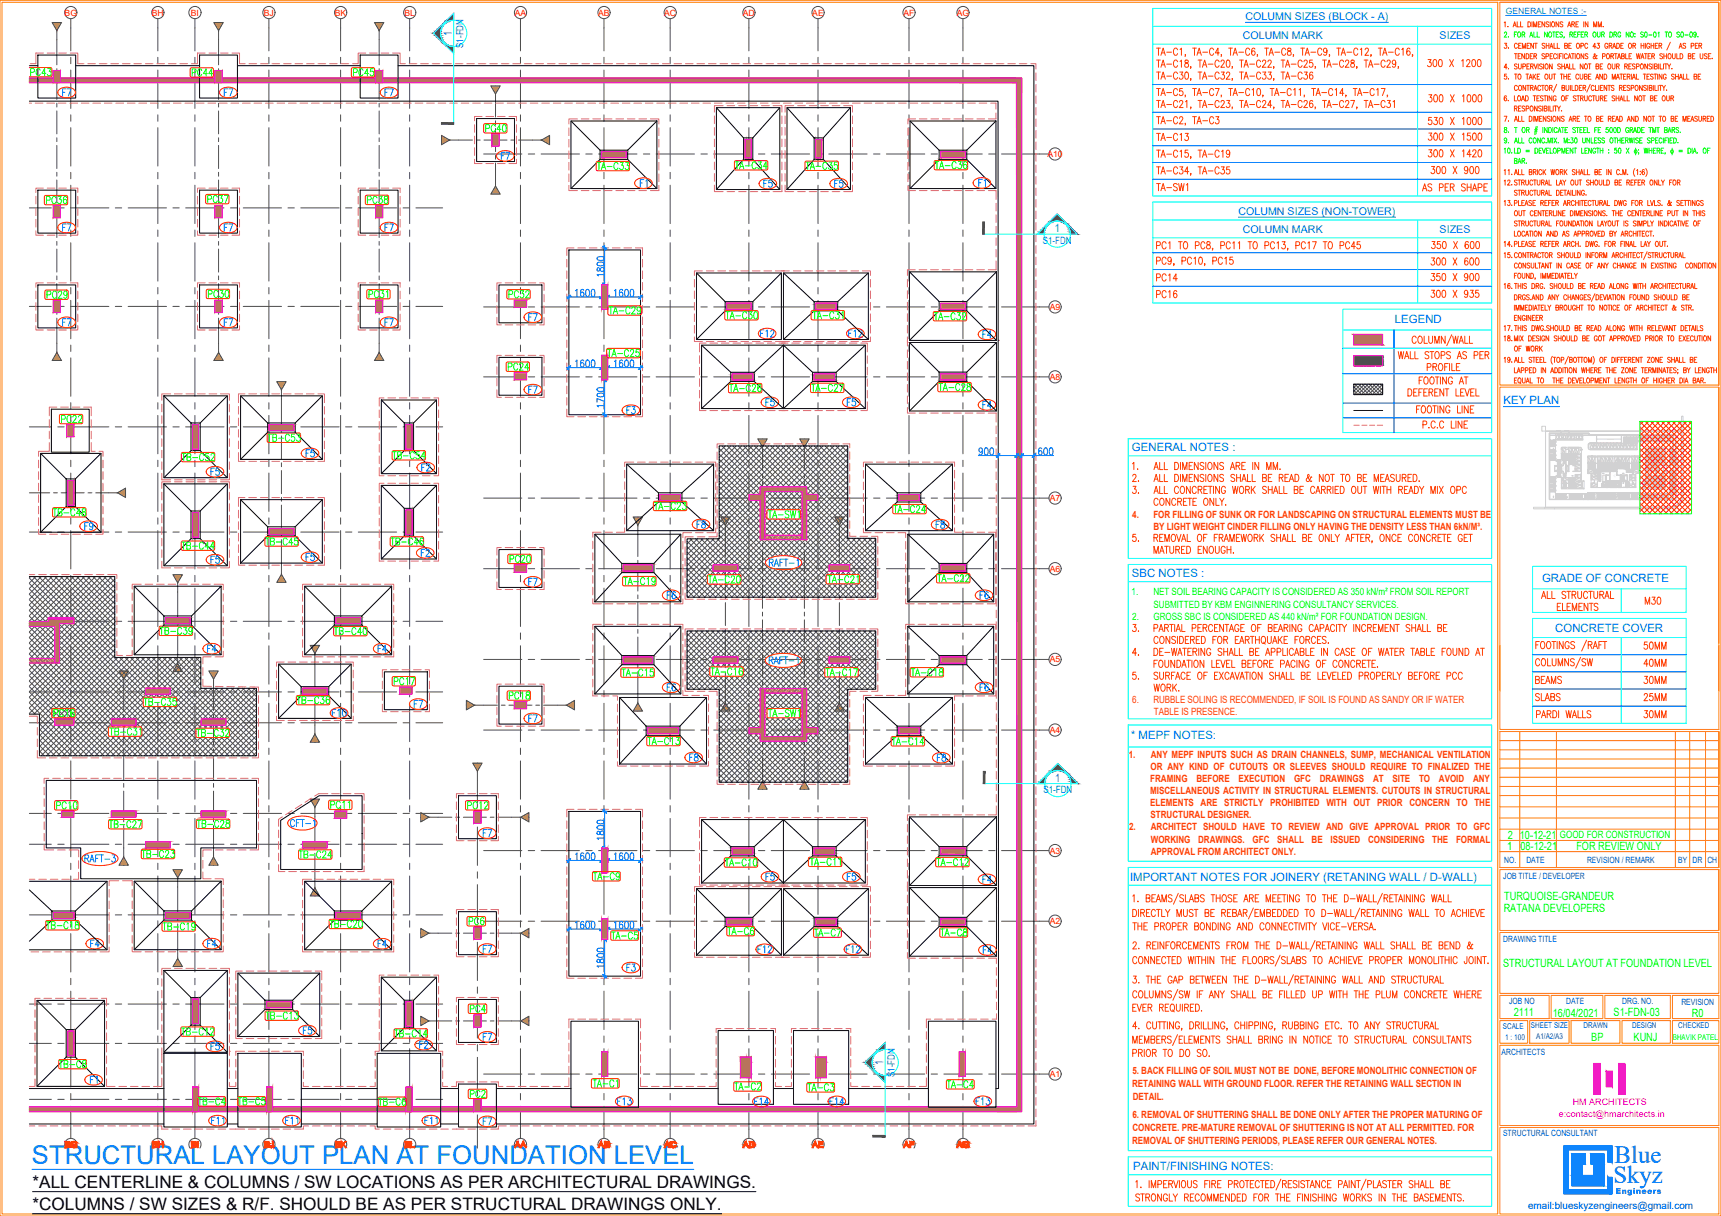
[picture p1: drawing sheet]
<svg xmlns="http://www.w3.org/2000/svg" width="841mm" height="594mm" viewBox="0 0 841 594" stroke-linecap="round" stroke-linejoin="round" font-family="sans-serif">
<defs><g id="words">
<text font-size="12.6" fill="#007fff" x="16" y="569">STRUCTURAL LAYOUT PLAN AT FOUNDATION LEVEL</text>
<g font-size="12.1" fill="#00f">
<text x="789" y="568">Blue</text>
<text x="788" y="578">Skyz</text>
</g>
<g font-size="8.4">
<text x="16" y="580">*ALL CENTERLINE &amp; COLUMNS / SW LOCATIONS AS PER ARCHITECTURAL DRAWINGS.</text>
<text x="16" y="591">*COLUMNS / SW SIZES &amp; R/F. SHOULD BE AS PER STRUCTURAL DRAWINGS ONLY.</text>
</g>
<g font-size="7.1" fill="#ff3f00">
<text x="696" y="34">300 X 1200</text>
<text x="697" y="51">300 X 1000</text>
<text x="697" y="62">530 X 1000</text>
<text x="564" y="70">TA-C13</text>
<text x="697" y="70">300 X 1500</text>
<text x="697" y="78">300 X 1420</text>
<text x="698" y="86">300 X 900</text>
<text x="564" y="95">TA-SW1</text>
<text x="694" y="95">AS PER SHAPE</text>
<text x="698" y="123">350 X 600</text>
<text x="698" y="131">300 X 600</text>
<text x="564" y="139">PC14</text>
<text x="698" y="138">350 X 900</text>
<text x="564" y="147">PC16</text>
<text x="698" y="146">300 X 935</text>
<text x="803" y="296">M30</text>
<text x="802" y="319">50MM</text>
<text x="802" y="327">40MM</text>
<text x="749" y="335">BEAMS</text>
<text x="802" y="335">30MM</text>
<text x="749" y="344">SLABS</text>
<text x="802" y="344">25MM</text>
</g>
<g font-size="7.1" fill="#dd6e6e">
<text x="14" y="38">PC43</text>
<text x="93" y="38">PC44</text>
<text x="370" y="166">F12</text>
<text x="413" y="166">F12</text>
<text x="373" y="200">F5</text>
<text x="102" y="234">F5</text>
<text x="339" y="259">F8</text>
<text x="40" y="422">RAFT-3</text>
<text x="413" y="431">F5</text>
<text x="43" y="464">F4</text>
<text x="100" y="464">F4</text>
<text x="206" y="550">F11</text>
</g>
<g font-size="7.1" fill="#0f0">
<text x="171" y="38">PC45</text>
<text x="236" y="66">PC40</text>
<text x="393" y="84">TA-C35</text>
<text x="456" y="84">TA-C36</text>
<text x="100" y="100">PC37</text>
<text x="178" y="101">PC38</text>
<text x="22" y="147">PC29</text>
<text x="179" y="147">PC31</text>
<text x="248" y="147">PC32</text>
<text x="296" y="155">TA-C29</text>
<text x="353" y="157">TA-C30</text>
<text x="396" y="157">TA-C31</text>
<text x="455" y="157">TA-C32</text>
<text x="296" y="175">TA-C25</text>
<text x="247" y="182">PC24</text>
<text x="355" y="193">TA-C26</text>
<text x="395" y="193">TA-C27</text>
<text x="29" y="208">PC22</text>
<text x="129" y="217">TB-C53</text>
<text x="87" y="226">TB-C52</text>
<text x="190" y="225">TB-C54</text>
<text x="319" y="250">TA-C23</text>
<text x="25" y="253">TB-C48</text>
<text x="374" y="254">TA-SW1</text>
<text x="87" y="270">TB-C44</text>
<text x="128" y="267">TB-C45</text>
<text x="190" y="267">TB-C46</text>
<text x="248" y="276">PC20</text>
<text x="303" y="287">TA-C19</text>
<text x="345" y="286">TA-C20</text>
<text x="403" y="286">TA-C21</text>
<text x="457" y="285">TA-C22</text>
<text x="77" y="311">TB-C39</text>
<text x="162" y="312">TB-C40</text>
<text x="192" y="336">PC17</text>
<text x="303" y="332">TA-C15</text>
<text x="346" y="331">TA-C16</text>
<text x="69" y="346">TB-C35</text>
<text x="144" y="345">TB-C36</text>
<text x="248" y="343">PC18</text>
<text x="25" y="351">PC16</text>
<text x="374" y="351">TA-SW1</text>
<text x="52" y="361">TB-C31</text>
<text x="95" y="361">TB-C32</text>
<text x="315" y="365">TA-C13</text>
<text x="435" y="365">TA-C14</text>
<text x="26" y="397">PC10</text>
<text x="161" y="396">PC11</text>
<text x="227" y="397">PC12</text>
<text x="52" y="406">TB-C27</text>
<text x="95" y="405">TB-C28</text>
<text x="68" y="420">TB-C23</text>
<text x="145" y="421">TB-C24</text>
<text x="353" y="424">TA-C10</text>
<text x="395" y="424">TA-C11</text>
<text x="456" y="424">TA-C12</text>
<text x="289" y="431">TA-C9</text>
<text x="21" y="455">TB-C18</text>
<text x="160" y="454">TB-C20</text>
<text x="228" y="453">PC6</text>
<text x="297" y="460">TA-C5</text>
<text x="354" y="458">TA-C6</text>
<text x="397" y="459">TA-C7</text>
<text x="458" y="459">TA-C8</text>
<text x="229" y="496">PC4</text>
<text x="128" y="499">TB-C13</text>
<text x="87" y="507">TB-C12</text>
<text x="192" y="508">TB-C14</text>
<text x="28" y="523">TB-C8</text>
<text x="289" y="532">TA-C1</text>
<text x="358" y="534">TA-C2</text>
<text x="461" y="533">TA-C4</text>
<text x="229" y="537">PC2</text>
<text x="393" y="534">TA-C3</text>
<text x="96" y="541">TB-C4</text>
<text x="115" y="541">TB-C5</text>
<text x="184" y="541">TB-C6</text>
</g>
<g font-size="7.1" fill="#f00">
<text x="244" y="79">F7</text>
<text x="312" y="92">F1</text>
<text x="372" y="93">F5</text>
<text x="407" y="93">F5</text>
<text x="477" y="92">F1</text>
<text x="29" y="114">F7</text>
<text x="108" y="114">F7</text>
<text x="187" y="114">F7</text>
<text x="29" y="161">F7</text>
<text x="108" y="161">F7</text>
<text x="187" y="161">F7</text>
<text x="257" y="158">F7</text>
<text x="479" y="166">F4</text>
<text x="257" y="193">F7</text>
<text x="305" y="204">F3</text>
<text x="413" y="200">F5</text>
<text x="479" y="201">F4</text>
<text x="148" y="224">F5</text>
<text x="205" y="231">F2</text>
<text x="40" y="260">F9</text>
<text x="456" y="259">F8</text>
<text x="148" y="275">F5</text>
<text x="205" y="273">F2</text>
<text x="102" y="277">F5</text>
<text x="257" y="287">F7</text>
<text x="325" y="294">F6</text>
<text x="478" y="294">F6</text>
<text x="100" y="320">F4</text>
<text x="183" y="320">F4</text>
<text x="325" y="339">F6</text>
<text x="478" y="339">F6</text>
<text x="201" y="347">F7</text>
<text x="161" y="351">F10</text>
<text x="457" y="373">F8</text>
<text x="235" y="410">F7</text>
<text x="373" y="431">F5</text>
<text x="479" y="433">F4</text>
<text x="183" y="464">F4</text>
<text x="235" y="467">F7</text>
<text x="369" y="467">F12</text>
<text x="412" y="467">F12</text>
<text x="479" y="467">F4</text>
<text x="147" y="507">F5</text>
<text x="235" y="509">F7</text>
<text x="102" y="514">F5</text>
<text x="204" y="513">F2</text>
<text x="301" y="541">F13</text>
<text x="368" y="541">F14</text>
<text x="404" y="541">F14</text>
<text x="476" y="541">F13</text>
<text x="102" y="550">F11</text>
<text x="138" y="550">F11</text>
</g>
<g font-size="7.1" fill="#007fff">
<text x="375" y="278">RAFT-1</text>
<text x="375" y="326">RAFT-1</text>
<text x="141" y="405">CFT-1</text>
</g>
<g font-size="6.6" fill="#f00">
<text x="29" y="48">F7</text>
<text x="108" y="48">F7</text>
<text x="187" y="48">F7</text>
<text x="257" y="354">F7</text>
<text x="336" y="373">F8</text>
<text x="305" y="476">F3</text>
<text x="48" y="531" transform="rotate(-90 48 531)">F1</text>
<text x="235" y="551">F7</text>
</g>
<g font-size="6.6" fill="#0f0">
<text x="291" y="84">TA-C33</text>
<text x="358" y="84">TA-C34</text>
<text x="22" y="101">PC36</text>
<text x="101" y="146">PC30</text>
<text x="458" y="192">TA-C28</text>
<text x="435" y="252">TA-C24</text>
<text x="402" y="331">TA-C17</text>
<text x="444" y="331">TA-C18</text>
<text x="78" y="455">TB-C19</text>
</g>
<g font-size="6.6" fill="#ff3f00">
<text x="750" y="352">PARDI WALLS</text>
<text x="802" y="352">30MM</text>
</g>
<g font-size="5.6" fill="#007fff">
<text x="221" y="18" transform="rotate(-90 221 18)">1</text>
<text x="515" y="113">1</text>
<text x="682" y="158">LEGEND</text>
<text x="735" y="197">KEY PLAN</text>
<text x="553" y="220">GENERAL NOTES :</text>
<text x="553" y="282">SBC NOTES :</text>
<text x="754" y="284">GRADE OF CONCRETE</text>
<text x="760" y="309">CONCRETE COVER</text>
<text x="553" y="361">* MEPF NOTES:</text>
<text x="516" y="382">1</text>
<text x="552" y="430">IMPORTANT NOTES FOR JOINERY (RETANING WALL / D-WALL)</text>
<text x="432" y="520" transform="rotate(-90 432 520)">1</text>
<text x="554" y="572">PAINT/FINISHING NOTES:</text>
</g>
<g font-size="5.6" fill="#0f0">
<text x="737" y="410">2</text>
<text x="743" y="410">10-12-21</text>
<text x="736" y="415">1</text>
<text x="743" y="415">08-12-21</text>
<text x="770" y="415">FOR REVIEW ONLY</text>
<text x="735" y="440">TURQUOISE-GRANDEUR</text>
<text x="735" y="446">RATANA DEVELOPERS</text>
<text x="735" y="472">STRUCTURAL LAYOUT AT FOUNDATION LEVEL</text>
<text x="740" y="497">2111</text>
<text x="759" y="497">16/04/2021</text>
<text x="789" y="497">S1-FDN-03</text>
<text x="827" y="497">R0</text>
<text x="778" y="508">BP</text>
<text x="798" y="508">KUNJ</text>
</g>
<g font-size="5.2" fill="#007fff">
<text x="609" y="10">COLUMN SIZES (BLOCK - A)</text>
<text x="607" y="19">COLUMN MARK</text>
<text x="704" y="19">SIZES</text>
<text x="605" y="105">COLUMN SIZES (NON-TOWER)</text>
<text x="607" y="114">COLUMN MARK</text>
<text x="704" y="114">SIZES</text>
</g>
<g font-size="4.9" fill="#007fff">
<text x="226" y="23" transform="rotate(-90 226 23)">S1-FDN</text>
<text x="510" y="119">S1-FDN</text>
<text x="510" y="388">S1-FDN</text>
<text x="437" y="526" transform="rotate(-90 437 526)">S1-FDN</text>
</g>
<g font-size="4.9" fill="#ff3f00">
<text x="553" y="253">4.</text>
<text x="564" y="253">FOR FILLING OF SUNK OR FOR LANDSCAPING ON STRUCTURAL ELEMENTS MUST BE</text>
<text x="564" y="259">BY LIGHT WEIGHT CINDER FILLING ONLY HAVING THE DENSITY LESS THAN 6kN/M³.</text>
<text x="553" y="344">6.</text>
<text x="564" y="344">RUBBLE SOLING IS RECOMMENDED, IF SOIL IS FOUND AS SANDY OR IF WATER</text>
<text x="564" y="350">TABLE IS PRESENCE.</text>
<text x="552" y="370">1.</text>
<text x="562" y="370">ANY MEPF INPUTS SUCH AS DRAIN CHANNELS, SUMP, MECHANICAL VENTILATION</text>
<text x="562" y="376">OR ANY KIND OF CUTOUTS OR SLEEVES SHOULD REQUIRE TO FINALIZED THE</text>
<text x="562" y="382">FRAMING</text>
<text x="585" y="382">BEFORE</text>
<text x="605" y="382">EXECUTION</text>
<text x="632" y="382">GFC</text>
<text x="645" y="382">DRAWINGS</text>
<text x="671" y="382">AT</text>
<text x="680" y="382">SITE</text>
<text x="693" y="382">TO</text>
<text x="703" y="382">AVOID</text>
<text x="720" y="382">ANY</text>
<text x="562" y="388">MISCELLANEOUS ACTIVITY IN STRUCTURAL ELEMENTS. CUTOUTS IN STRUCTURAL</text>
<text x="562" y="394">ELEMENTS ARE STRICTLY PROHIBITED WITH OUT PRIOR CONCERN TO THE</text>
<text x="562" y="400">STRUCTURAL DESIGNER.</text>
<text x="552" y="406">2.</text>
<text x="562" y="406">ARCHITECT SHOULD HAVE TO REVIEW AND GIVE APPROVAL PRIOR TO GFC</text>
<text x="562" y="412">WORKING</text>
<text x="586" y="412">DRAWINGS.</text>
<text x="612" y="412">GFC</text>
<text x="624" y="412">SHALL</text>
<text x="641" y="412">BE</text>
<text x="650" y="412">ISSUED</text>
<text x="669" y="412">CONSIDERING</text>
<text x="700" y="412">THE</text>
<text x="712" y="412">FORMAL</text>
<text x="562" y="418">APPROVAL FROM ARCHITECT ONLY.</text>
<text x="553" y="525">5. BACK FILLING OF SOIL MUST NOT BE DONE, BEFORE MONOLITHIC CONNECTION OF</text>
<text x="553" y="531">RETAINING WALL WITH GROUND FLOOR. REFER THE RETAINING WALL SECTION IN</text>
<text x="554" y="538">DETAIL.</text>
<text x="553" y="546">6. REMOVAL OF SHUTTERING SHALL BE DONE ONLY AFTER THE PROPER MATURING OF</text>
<text x="553" y="553">CONCRETE. PRE-MATURE REMOVAL OF SHUTTERING IS NOT AT ALL PERMITTED. FOR</text>
<text x="553" y="559">REMOVAL OF SHUTTERING PERIODS, PLEASE REFER OUR GENERAL NOTES.</text>
</g>
<g font-size="4.9" fill="#0f0">
<text x="553" y="291">1.</text>
<text x="564" y="291">NET SOIL BEARING CAPACITY IS CONSIDERED AS 350 kN/m² FROM SOIL REPORT</text>
<text x="564" y="297">SUBMITTED BY KBM ENGINNERING CONSULTANCY SERVICES.</text>
<text x="553" y="303">2.</text>
<text x="564" y="303">GROSS SBC IS CONSIDERED AS 440 kN/m² FOR FOUNDATION DESIGN.</text>
<text x="762" y="409">GOOD FOR CONSTRUCTION</text>
</g>
<text font-size="4.9" fill="#00f" x="747" y="591">email:blueskyzengineers@gmail.com</text>
<g font-size="4.4" fill="#f0f">
<text x="762" y="546">e:contact@hmarchitects.in</text>
<text x="769" y="540">HM ARCHITECTS</text>
</g>
<g font-size="4.2" fill="#f00">
<text x="32" y="8">BG</text>
<text x="74" y="8">BH</text>
<text x="93" y="8">BI</text>
<text x="129" y="8">BJ</text>
<text x="164" y="8">BK</text>
<text x="198" y="8">BL</text>
<text x="252" y="8">AA</text>
<text x="292" y="8">AB</text>
<text x="325" y="8">AC</text>
<text x="363" y="8">AD</text>
<text x="397" y="8">AE</text>
<text x="442" y="8">AF</text>
<text x="468" y="8">AG</text>
<text x="512" y="77">A10</text>
<text x="513" y="151">A9</text>
<text x="513" y="186">A8</text>
<text x="513" y="245">A7</text>
<text x="513" y="279">A6</text>
<text x="513" y="324">A5</text>
<text x="513" y="358">A4</text>
<text x="513" y="417">A3</text>
<text x="513" y="452">A2</text>
<text x="513" y="526">A1</text>
</g>
<text font-size="4.2" fill="#007fff" x="736" y="7">GENERAL NOTES :-</text>
<g font-size="4.2" fill="#003fff">
<text x="735" y="422">NO.</text>
<text x="746" y="422">DATE</text>
<text x="776" y="422">REVISION / REMARK</text>
<text x="820" y="422">BY</text>
<text x="827" y="422">DR</text>
<text x="834" y="422">CH</text>
<text x="735" y="429">JOB TITLE / DEVELOPER</text>
<text x="735" y="460">DRAWING TITLE</text>
<text x="738" y="491">JOB NO</text>
<text x="765" y="491">DATE</text>
<text x="793" y="491">DRG. NO.</text>
<text x="822" y="491">REVISION</text>
<text x="734" y="515">ARCHITECTS</text>
<text x="735" y="555">STRUCTURAL CONSULTANT</text>
</g>
<g font-size="3.9" fill="#003fff">
<text x="734" y="503">SCALE</text>
<text x="748" y="502">SHEET SIZE</text>
<text x="774" y="502">DRAWN</text>
<text x="798" y="502">DESIGN</text>
<text x="820" y="502">CHECKED</text>
<text x="736" y="508">1 : 100</text>
<text x="751" y="508">A1/A2/A3</text>
</g>
<text font-size="3.9" fill="#0f0" x="817" y="508">BHAVIK PATEL</text>
<text font-size="3.8" fill="#00f" x="789" y="583">Engineers</text>
<text font-size=".7" fill="#d0d0d0" x="826" y="231" transform="rotate(-90 826 231)">18 .00 MTRS ROAD</text>
<g font-size=".4" fill="#d0d0d0">
<text x="763" y="210" transform="rotate(-180 763 210)">extended basement-line</text>
<text x="768" y="210" transform="rotate(-180 768 210)">permissible basement-line</text>
<text x="780" y="215" transform="rotate(-90 780 215)">UP</text>
<text x="812" y="226" transform="rotate(-90 812 226)">LIFT</text>
<text x="820" y="227" transform="rotate(-90 820 227)">extended basement-line</text>
<text x="764" y="229" transform="rotate(-90 764 229)">C</text>
<text x="764" y="229" transform="rotate(-90 764 229)">FOYER</text>
<text x="765" y="230" transform="rotate(-90 765 230)">23'10&quot; x 11'0&quot;</text>
<text x="789" y="233" transform="rotate(-90 789 233)">24'6&quot; X 26'4&quot;</text>
<text x="812" y="229" transform="rotate(-90 812 229)">A</text>
<text x="812" y="229" transform="rotate(-90 812 229)">FOYER</text>
<text x="812" y="232" transform="rotate(-90 812 232)">LIFT</text>
<text x="812" y="230" transform="rotate(-90 812 230)">23'9&quot; x 10'9&quot;</text>
<text x="820" y="231" transform="rotate(-90 820 231)">permissible basement-line</text>
</g>
<g font-size=".3" fill="#d0d0d0">
<text x="761" y="215">M</text>
<text x="763" y="215">M</text>
<text x="764" y="215">M</text>
<text x="771" y="215">M</text>
<text x="801" y="216">M</text>
<text x="802" y="216">M</text>
<text x="804" y="216">M</text>
<text x="806" y="216">M</text>
<text x="808" y="216">M</text>
<text x="810" y="216">M</text>
<text x="812" y="216">M</text>
<text x="814" y="216">M</text>
<text x="816" y="216">M</text>
<text x="769" y="219" transform="rotate(-180 769 219)">M</text>
<text x="771" y="219" transform="rotate(-180 771 219)">M</text>
<text x="781" y="219">M</text>
<text x="804" y="220" transform="rotate(90 804 220)">M</text>
<text x="808" y="219" transform="rotate(-180 808 219)">M</text>
<text x="810" y="219" transform="rotate(-180 810 219)">M</text>
<text x="813" y="219" transform="rotate(-180 813 219)">M</text>
<text x="804" y="223" transform="rotate(90 804 223)">M</text>
<text x="804" y="224" transform="rotate(90 804 224)">M</text>
<text x="804" y="226" transform="rotate(90 804 226)">M</text>
<text x="819" y="227">A</text>
<text x="801" y="230" transform="rotate(-90 801 230)">M</text>
<text x="804" y="228" transform="rotate(90 804 228)">M</text>
<text x="804" y="230" transform="rotate(90 804 230)">M</text>
<text x="804" y="232" transform="rotate(90 804 232)">M</text>
<text x="804" y="234" transform="rotate(90 804 234)">M</text>
<text x="799" y="237" transform="rotate(-90 799 237)">M</text>
<text x="804" y="236" transform="rotate(90 804 236)">M</text>
<text x="804" y="238" transform="rotate(90 804 238)">M</text>
</g>
<g font-size=".2" fill="#d0d0d0">
<text x="763" y="230" transform="rotate(-90 763 230)">UP</text>
<text x="763" y="228" transform="rotate(-90 763 228)">DN</text>
<text x="792" y="233" transform="rotate(90 792 233)">UP</text>
<text x="811" y="230" transform="rotate(-90 811 230)">UP</text>
<text x="792" y="234" transform="rotate(90 792 234)">DN</text>
</g>
</g></defs>
<!-- layer: LINE_BSE -->
<path d="M563 13h166M563 4h166v92h-166zM693 13v83M563 22h166" fill="none" stroke="#0ff" stroke-width=".49"/>
<!-- layer: LINE1_BSE -->
<path d="M563 41h166M563 55h166M563 63h166M563 71h166M563 79h166M563 88h166" fill="none" stroke="#00f" stroke-width=".49"/>
<!-- layer: TEXT_BSE -->
<g fill="none" stroke="#ff3f00" stroke-width=".49">
<path d="M565 24h2M565 29h2M565 35h2M566 24v3M566 29v4M566 35v4M567 27l1-3 1 3M567 33l1-4 1 4M567 39l1-4 1 4M568 26h1M568 32h1M568 38h1"/>
<path d="M570 25h3M570 31h3M570 37h3M575 24a1 1 0 0 0-1 0 1 1 0 0 0-1 1v1a1 1 0 0 0 1 1 1 1 0 0 0 1-1M575 30a1 1 0 0 0-1-1 1.1 1.1 0 0 0-1 2v1a1 1 0 0 0 1 1 1 1 0 0 0 1-1M575 36a1 1 0 0 0-1-1 1.1 1.1 0 0 0-1 2 1.1 1.1 0 0 0 1 2 1 1 0 0 0 1-1M577 35h1l-1 2a1 1 0 0 1 1 1 1 1 0 0 1-2 0M577 24v3M577 30v-1v4M579 30a1.8 1.8 0 0 1 2 3 1.1 1.1 0 0 1-2-1 1.1 1.1 0 0 1 1-1l1-1zM579 27v1M579 35a1.6 1.6 0 0 1 2 2 1.6 1.6 0 0 1-2 2z"/>
<path d="M582 33h.1M582 39h.1M583 24h2M584 24v3M585 27l1-3 1 3M585 26h2M585 29h2M585 35h2M586 29v4M586 35v4M588 33l1-4 1 4M588 39l1-4 1 4"/>
<path d="M588 25h2M588 32h1M588 38h1M590 31h3M590 37h3M593 24a1 1 0 0 0-1 0 1 1 0 0 0-1 1v1a1 1 0 0 0 1 1 1 1 0 0 0 1-1M596 30a1.1 1.1 0 0 0-2-1 1 1 0 0 0 0 2v1a1 1 0 0 0 0 1 1.1 1.1 0 0 0 2-1M596 36a1.1 1.1 0 0 0-2-1 1 1 0 0 0 0 2 1 1 0 0 0 0 2 1.1 1.1 0 0 0 2-1M596 26h-2l1-2v3M597 30v-1l1 1-1 3h1M597 35h1l-1 2a1 1 0 0 1 1 1 1 1 0 0 1-1 0M597 27v1"/>
<path d="M599 36l1-1 1 1-2 3h2M600 30a1.7 1.7 0 0 1 1 1 1.7 1.7 0 0 1-1 2l-1-1zM600 24h2M601 24v3M602 33h.1M602 39h.1M603 27l1-3 1 3M603 26h1M605 25h3M606 29h2M606 35h2M607 29v4"/>
<path d="M607 35v4M608 33l1-4 1 4M608 39l1-4 1 4M608 32h2M608 38h2M611 24a1 1 0 0 0-2 0 1 1 0 0 0 0 1v1a1 1 0 0 0 0 1 1.1 1.1 0 0 0 2-1M611 31h2M611 37h2M613 24a1.7 1.7 0 0 0-2 1 1.7 1.7 0 0 0 2 2 1 1 0 0 0 0-2 1 1 0 0 0-1 0v1M615 27l-1 1M616 30a1 1 0 0 0-1-1 1.1 1.1 0 0 0-1 2v1a1 1 0 0 0 1 1 1 1 0 0 0 1-1M616 36a1 1 0 0 0-1-1 1.1 1.1 0 0 0-1 2 1.1 1.1 0 0 0 1 2 1 1 0 0 0 1-1"/>
<path d="M617 30l1-1 1 1-2 3h2M617 35h2l-1 2a1 1 0 0 1 1 1 1 1 0 0 1-2 0M618 24h2M619 24v3M620 30v-1l1 1-1 3h1M620 35h1l-1 2a1 1 0 0 1 1 1 1 1 0 0 1-1 0M620 27l1-3 1 3M621 26h1M623 33h-1M623 39h-1M623 25h2M626 29h2"/>
<path d="M626 35h2M627 29v4M627 35v4M628 33l1-4 1 4M628 39l1-4 1 4M628 24a1 1 0 0 0-1 0 1 1 0 0 0-1 1v1a1 1 0 0 0 1 1 1 1 0 0 0 1-1M629 32h1M629 38h1M629 24a1.8 1.8 0 0 1 2 3 1.2 1.2 0 0 1-2-1 1.2 1.2 0 0 1 2-1v-1zM631 31h2M631 37h2M632 27v1"/>
<path d="M636 24h1M636 30a1 1 0 0 0-1-1 1.1 1.1 0 0 0-1 2v1a1 1 0 0 0 1 1 1 1 0 0 0 1-1M636 36a1 1 0 0 0-1-1 1.1 1.1 0 0 0-1 2 1.1 1.1 0 0 0 1 2 1 1 0 0 0 1-1M637 24v3M637 30l1-1 1 1-2 3h2M637 35h2l-1 2a1 1 0 0 1 1 1 1 1 0 0 1-2 0M638 27l1-3 1 3M638 26h2M641 25h2M641 29h-1v2a1 1 0 0 1 1 0 1 1 0 0 1 0 1 1 1 0 0 1-1 0M642 36l-1-1a1.7 1.7 0 0 0-1 2 1.7 1.7 0 0 0 1 2 1.1 1.1 0 0 0 1-2 1 1 0 0 0-2 0v1M643 33h.1"/>
<path d="M646 24a1 1 0 0 0-1 0 1 1 0 0 0-1 1v1a1 1 0 0 0 1 1 1 1 0 0 0 1-1M646 29h2M647 29v4M648 25a.9 .9 0 0 1-1 1 .9 .9 0 0 1 0-1l1-1a2 2 0 0 1-1 3M648 33l2-4 1 4M649 32h1M650 27v1M651 31h3M653 24h2M654 24v3M655 27l1-3 2 3M656 26h1"/>
<path d="M657 30a1.1 1.1 0 0 0-2-1 1 1 0 0 0 0 2v1a1 1 0 0 0 0 1 1.1 1.1 0 0 0 2-1M658 30v-1l1 1-2 3h2M658 25h3M660 30a1.8 1.8 0 0 1 2 3 1.1 1.1 0 0 1-2-1 1.1 1.1 0 0 1 1-1l1-1zM663 33h.1M664 24a1 1 0 0 0-2 0 1 1 0 0 0 0 1v1a1 1 0 0 0 0 1 1.1 1.1 0 0 0 2-1M665 24v3M667 29h1M667 24h1h1l-2 3h2M668 29v4M669 33l1-4 1 4M669 32h1"/>
<path d="M670 27v1M672 31h2M674 24h1M674 24v3M676 27l1-3 1 3M676 26h1M677 30a1 1 0 0 0-1-1 1.1 1.1 0 0 0-1 2v1a1 1 0 0 0 1 1 1 1 0 0 0 1-1M678 30v-1l1 1-1 3h2M678 25h3M682 30v1a1 1 0 0 1-2 0 .9 .9 0 0 1 1-1 .9 .9 0 0 1 1 0v3l-2-1M683 33h.1M684 24a1 1 0 0 0-1 0 1 1 0 0 0-1 1v1a1 1 0 0 0 1 1 1 1 0 0 0 1-1"/>
<path d="M685 24h1v3M689 24a1.7 1.7 0 0 0-2 1 1.7 1.7 0 0 0 1 2 1 1 0 0 0 1-1 1 1 0 0 0-1-1l-1 1M690 27v1M565 43h2M565 49h2M565 57h2M566 43v4M566 49v4M566 57v4M567 47l1-4 1 4M567 53l1-4 1 4M568 46h1"/>
<path d="M568 51h1M568 59h1M570 45h3M570 51h3M570 59h3M575 44a1 1 0 0 0-1-1 1.1 1.1 0 0 0-1 2 1.1 1.1 0 0 0 1 2 1 1 0 0 0 1-1M575 50a1 1 0 0 0-1-1 1 1 0 0 0-1 1v1a1.1 1.1 0 0 0 1 2 1 1 0 0 0 1-1M575 58a1 1 0 0 0-1-1 1 1 0 0 0-1 1v1a1 1 0 0 0 1 1 1 1 0 0 0 1 0M576 50l1-1 1 1-2 3h2M576 58l1-1a.9 .9 0 0 1 1 1 .9 .9 0 0 1 0 1l-2 2h2M578 43h-1l-1 2a1 1 0 0 1 2 0 1 1 0 0 1 0 1 1 1 0 0 1-2 0M579 47h.1"/>
<path d="M579 50l1-1v4M582 52v1M583 43h2M583 57h2M584 43v4M584 57v4M585 47l1-4 1 4M585 46h2M585 59h2M585 49h2M586 49v4M588 53l1-4 1 4"/>
<path d="M588 45h2M588 59h2M588 51h1M590 51h3M593 44a1 1 0 0 0-1-1 1.1 1.1 0 0 0-1 2 1.1 1.1 0 0 0 1 2 1 1 0 0 0 1-1M593 58a1 1 0 0 0-1-1 1 1 0 0 0-1 1v1a1 1 0 0 0 1 1 1 1 0 0 0 1 0M594 43h2l-2 4M594 57h2l-1 1a1.1 1.1 0 0 1 1 2 1 1 0 0 1-2 0M596 50a1.1 1.1 0 0 0-2-1 1 1 0 0 0 0 1v1a1 1 0 0 0 0 2 1.1 1.1 0 0 0 2-1M597 50v-1l1 1-1 3h1M597 47h.1M599 49h2l-1 1a1.1 1.1 0 0 1 1 2 1 1 0 0 1-2 0"/>
<path d="M600 43h2M601 43v4M602 52v1M603 47l1-4 1 4M603 46h1M605 45h3M606 49h2M607 49v4M608 53l1-4 1 4M608 51h2M611 44a1.1 1.1 0 0 0-2-1 1 1 0 0 0 0 2 1 1 0 0 0 0 2 1.1 1.1 0 0 0 2-1M611 51h2"/>
<path d="M612 44l1-1v4M615 43a1.6 1.6 0 0 1 1 2 1.6 1.6 0 0 1-1 2zM616 50a1 1 0 0 0-1-1 1 1 0 0 0-1 1v1a1.1 1.1 0 0 0 1 2 1 1 0 0 0 1-1M617 50l1-1 1 1-2 3h2M617 47h.1M621 43h2M621 51h-1l1-2v4M622 43v4M623 52l-1 1M623 47l1-4 1 4M623 46h2M626 45h2"/>
<path d="M626 49h2M627 49v4M628 53l1-4 1 4M629 51h1M631 44a1 1 0 0 0-1-1 1.1 1.1 0 0 0-1 2 1.1 1.1 0 0 0 1 2 1 1 0 0 0 1-1M631 51h2M632 44l1-1v4M635 44l1-1v4M636 50a1 1 0 0 0-1-1 1 1 0 0 0-1 1v1a1.1 1.1 0 0 0 1 2 1 1 0 0 0 1-1M637 50l1-1 1 1-2 3h2M637 47h.1M641 43h2"/>
<path d="M642 50l-1-1a1.7 1.7 0 0 0-1 2 1.7 1.7 0 0 0 1 1 1 1 0 0 0 1-1 1 1 0 0 0-2 0M642 43v4M643 52v1M643 47l1-4 1 4M644 46h1M646 45h2M646 49h2M647 49v4M648 53l2-4 1 4M649 51h1M651 44a1 1 0 0 0-1-1 1.1 1.1 0 0 0-1 2 1.1 1.1 0 0 0 1 2 1 1 0 0 0 1-1M651 51h3"/>
<path d="M652 44l1-1v4M657 50a1.1 1.1 0 0 0-2-1 1 1 0 0 0 0 1v1a1 1 0 0 0 0 2 1.1 1.1 0 0 0 2-1M657 46h-2l1-3v4M658 50v-1l1 1-2 3h2M658 47h.1M660 49h2l-1 4M661 43h2M662 43v4M663 52v1M663 47l1-4 2 4M664 46h1M666 45h3"/>
<path d="M667 49h1M668 49v4M669 53l1-4 1 4M669 51h1M672 44a1.1 1.1 0 0 0-2-1 1 1 0 0 0 0 2 1 1 0 0 0 0 2 1.1 1.1 0 0 0 2-1M672 51h2M673 44v-1v4M675 43h2l-1 4M677 50a1 1 0 0 0-1-1 1 1 0 0 0-1 1v1a1.1 1.1 0 0 0 1 2 1 1 0 0 0 1-1M678 49h1v1a1 1 0 0 1 0 2 1 1 0 0 1-1 0M678 47h.1M681 50v-1v4"/>
<path d="M565 73h2M566 73v4M567 61l1-4 1 4M567 77l1-4 1 4M568 76h1M570 75h3M575 74a1 1 0 0 0-1-1 1.1 1.1 0 0 0-1 2 1.1 1.1 0 0 0 1 2 1 1 0 0 0 1-1M577 74v-1v4M579 60v1M581 73h-2v2a1 1 0 0 1 2 0 1 1 0 0 1-1 1 1 1 0 0 1-1 0M582 77v1M585 61l1-4 1 4"/>
<path d="M585 73h2M586 73v4M588 77l1-4 1 4M588 76h1M590 75h3M596 74a1.1 1.1 0 0 0-2-1 1 1 0 0 0 0 2 1 1 0 0 0 0 2 1.1 1.1 0 0 0 2-1M597 74l1-1v4M601 75a.9 .9 0 0 1-1 0 .9 .9 0 0 1-1-1l1-1a2 2 0 0 1 1 2 2 2 0 0 1-1 2l-1-1M565 82h2M566 82v3M567 85l1-3 1 3M568 84h1"/>
<path d="M570 83h3M575 82a1 1 0 0 0-1 0 1 1 0 0 0-1 1v1a1 1 0 0 0 1 1 1 1 0 0 0 1-1M577 82h1l-1 1a1 1 0 0 1 1 1 1 1 0 0 1-2 0M581 84h-2l1-2v3M582 85v1M585 82h2M586 82v3M588 85l1-3 1 3M588 84h1M590 83h3M596 82a1 1 0 0 0-2 0 1 1 0 0 0 0 1v1a1 1 0 0 0 0 1 1.1 1.1 0 0 0 2-1M597 82h1l-1 1a1 1 0 0 1 1 1 1 1 0 0 1-1 0"/>
<path d="M601 82h-2v1a1 1 0 0 1 2 0 1 1 0 0 1 0 2 1.1 1.1 0 0 1-2-1"/>
</g>
<!-- layer: TITLE TEXT_BSE -->
<path d="M609 11h70" fill="none" stroke="#007fff" stroke-width=".49"/>
<!-- layer: ARCH_BSE -->
<g fill="#d0d0d0" stroke="#d0d0d0" stroke-width=".49">
<path d="M792 232h3zM792 232h3z"/>
<path d="M792 235h3zM792 235h3z"/>
<path d="M760 230h3zM760 230h3z"/>
<path d="M760 228h3zM760 228h3z"/>
</g>
<g fill="none" stroke="#d0d0d0" stroke-width=".49">
<path d="M753 208h2v3h-2zM755 211h67v31a6 6 0 0 1-6 6h-61zM757 212h20v1h42v31h-62zM757 215h.1M757 212h19v1h43v31h-62v-32h20v1h42v31h-62zM757 217h3v1h-3zM757 217h3v1zM757 215h3v2h-3zM757 216l3-1v1v1zM757 220h3v1h-3zM757 212h19v1h43v31h-62zM757 213h19"/>
<path d="M758 217h.1M758 218h.1M758 216h.1M758 217v1M758 215h.1M758 218h2M758 216h2M758 220h.1M758 215v1M758 220v1M758 220h2M758 217h1"/>
<path d="M758 215l1 1M758 220h1M758 218h1M758 215h1M758 217h2M758 215h2M758 216h1M759 217h.1M759 218h.1M759 216h.1M759 216h-1M759 217h-1"/>
<path d="M759 218h-1M759 215h.1M759 220h.1M759 220h-1M759 215v1M759 215h1zM759 219v1zM759 218h1M759 217h1M759 215h1M759 216h1M759 220h1"/>
<path d="M759 217v1M760 217h-1M760 215l-1 1M760 220h.1M760 218h.1M760 215h.1M760 217h.1M760 215v1M760 216h.1M760 217v1M760 220v1M760 220h-1"/>
<path d="M760 217h-2M760 215h-2M760 217v1v-1zM760 215v2v-1zM760 220v1v-1zM760 215l1-3 1 3 1-3v3M760 212h2v3h-2zM761 210h2v1M762 212h1v3h-1zM763 211h.1M763 219l1 1zM763 214l1 1z"/>
<path d="M764 219h1v3h-1zM764 219v3l1-3M764 212h1v3h-1zM764 215l1-3v3M765 210h2v3M766 219v1zM766 214v1zM766 212h2v3h-2zM766 215l1-3 1 3M767 219v3l1-3 1 3 1-3M767 219h1v3h-1zM767 212h.1"/>
<path d="M768 212h1v3h-1zM768 215l1-3v3M768 219h2v3h-2zM769 215h1zM770 219v1zM770 212h2v3h-2zM770 215l1-3 1 3v-3l1 3M770 219h2v3h-2zM770 219l1 3 1-3M772 212h1v3h-1zM772 220h1zM773 215h.1"/>
<path d="M773 213v2h-13v10h3v-6h10M774 213h6v3h-3M776 217v2l1 1h23v-4h18v3h-2v8v14h-15h-41v-8h3v6h11v-4h-1v-16M776 212v1zM776 219h.1M777 217h2v3h-2zM777 220l1-3 1 3v-3l1 3M777 216h3M777 216l-1 1M779 217h1v3h-1zM780 216l-3 1-1 2v-2M780 213h12v4h-12l12-1v-3h-12v3"/>
<path d="M780 216v1zM780 219v1zM780 212v1zM780 215h12M780 216v1M780 217h2v3h-2zM780 220l1-3 1 3 1-3 1 3v-3l1 3M782 217h2v3h-2zM784 217h1v3h-1zM785 216v1zM785 219v1zM785 212v1z"/>
<path d="M785 217h2v3h-2zM785 220l1-3 1 3 1-3v3l1-3 1 3M787 217h1v3h-1zM788 217h2v3h-2zM790 216v1zM790 219v1zM790 212v1zM790 217h2v3h-2zM790 220l1-3 1 3 1-3v3l1-3 1 3M792 217h1v3h-1zM793 213h2v4h-2zM793 217l1-4 1 4"/>
<path d="M793 217h2v3h-2zM794 215h.1M794 214h.1M794 216h.1M794 215v1M794 214v2M794 214v1M794 216h1M794 214l1 1M794 215h1M794 214h1M795 215h.1"/>
<path d="M795 216h-1M795 216h.1M795 214h.1M795 215v1M795 215h-1M795 214v2M795 214h-1M795 216v1zM795 219v1zM795 212v1zM795 213h2v4h-2zM795 217v3h2l-1-7-1 4h2v3h1v-7l-1 4h1v3h2l-1-7-1 4h2"/>
<path d="M795 220l1-3 1 3 1-3v3l1-3 1 3M795 215h1M795 216h1M795 214h1M796 215h.1M796 216h.1M796 215v1M796 214h.1M796 214v1M796 216h-1M796 215h-1M796 214l-1 1"/>
<path d="M796 214h-1M796 214v2M797 213h1v4h-1zM797 212v1zM797 215h.1M797 215h1M797 214h.1M797 216h.1M797 215v1M797 216h1M797 214h1M797 214v2"/>
<path d="M797 214v1M798 214h.1M798 214h-1M798 215h.1M798 216h.1M798 214v1M798 215v1M798 214v2M798 213h2v4h-2zM799 215h.1M799 214h.1M799 216h.1"/>
<path d="M799 216h1M799 215v1M799 214h1M799 214v2M799 214v1M799 215h1M800 215h.1M800 214h.1M800 216h.1M800 215v1M800 215h-1M800 214v2"/>
<path d="M800 216h-1M800 212v1zM800 216v1zM800 219v1zM800 216l1-3 1 3v-3l1 3M800 213h2v3h-2zM802 213h1v3h-1zM803 214l1 1zM804 216v-3l1 3 1-3 1 3M804 213h1v3h-1zM804 220h3v1h-3zM804 220h3l-3 1"/>
<path d="M804 219v1zM804 219h10v11l-1 9h-10v-4h1v-16M805 213h2v3h-2zM807 215h.1M807 219v1zM807 219h2v3h-2zM807 219l1 3 1-3M807 213h2v3h-2zM807 216l1-3 1 3M809 219h2v3h-2zM809 219l1 3 1-3M809 213h2v3h-2z"/>
<path d="M809 216l1-3 1 3M811 219v1zM811 214v1zM811 213h2v3h-2zM811 216l1-3 1 3M812 219h1v3h-1zM812 219v3l1-3M813 219l1 1zM813 214v1zM813 213h2v3h-2zM813 216l1-3 1 3 1-3 1 3M815 213h2v3h-2z"/>
<path d="M816 220h3v1h-3zM816 220h3l-3 1v-1zM816 220v1zM817 215h1zM817 219l1 1zM818 220h.1M818 213v30M822 214v1M822 210v1v-8v39M757 233h3v1h-3zM757 234l3-1v1zM757 234h3v2h-3z"/>
<path d="M757 235l3-1v1v1zM757 237h3v1h-3zM757 237h3v1zM757 223h3v2h-3zM757 224l3-1v1v1zM757 222h3v1h-3zM757 223l3-1v1zM757 220h3v1zM757 239h3v1h-3zM757 240l3-1v1zM758 234h.1M758 235h.1"/>
<path d="M758 238h.1M758 237v1M758 237h.1M758 224h.1M758 223h.1M758 240h.1M758 239h.1M758 239v1M758 236h1M758 224h1M758 233h.1M758 222h.1"/>
<path d="M758 222v1M758 221h.1M758 238h2M758 224v1M758 235v1M758 240h1M758 236h.1M758 235h2M758 237h2M758 225h.1M758 234h2M758 223h2"/>
<path d="M758 225h2M758 233v1M758 221h2M758 236h2M758 234h1M758 223h1M758 235h1M758 233h1M758 237h1M758 222h1M758 239h1M758 238h1"/>
<path d="M758 224l1 1M758 221h1M758 233h2M758 224h2M758 222h2M758 239h2M759 234h.1M759 233h.1M759 233l-1 1M759 235h.1M759 235h-1M759 236h.1"/>
<path d="M759 238h.1M759 237h.1M759 237h-1M759 224h.1M759 224h-1M759 223h.1M759 222h.1M759 221h.1M759 240h.1M759 239h.1M759 239h-1M759 235v1"/>
<path d="M759 234h-1M759 236h-1M759 238h-1M759 222h-1M759 223h-1M759 221h-1M759 240h-1M759 225h.1M759 224v1M759 238v1zM759 236v1zM759 221v1z"/>
<path d="M759 236h1M759 240h1M759 237v1M759 224h1M759 233l1 1M759 233h1M759 234h1M759 235h1M759 237h1M759 238h1M759 225h1M759 222h1"/>
<path d="M759 223h1M759 221h1M759 239h1M759 220v1M759 222v1M759 233v1M759 239v1M760 234h-1M760 233h-1M760 234h.1M760 235h-1M760 237h-1"/>
<path d="M760 238h.1M760 224h.1M760 224v1M760 224h-1M760 223h.1M760 222h-1M760 221h.1M760 239h-1M760 233h.1M760 236h.1M760 235h.1M760 237h.1"/>
<path d="M760 225h.1M760 222h.1M760 221h-2M760 239h.1M760 222v1M760 233v1M760 235v1M760 239v1M760 240h.1M760 237v1M760 228h3zM760 230h3z"/>
<path d="M760 230h1zM760 227l1 1zM760 222h-2M760 224h-2M760 233h-2M760 228v2M760 239h-2M760 233v1zM760 234v2v-1zM760 237v1v-1zM760 223v2v-1zM760 222v1z"/>
<path d="M760 239v1zM760 225h1zM760 232l1 1zM761 225h2v3h-2zM761 225h1h1l-1 3zM761 225h2h-1zM761 230h2v3h-2zM761 233h1h1zM761 229h2zM761 228v2M761 226h.1M761 231h.1"/>
<path d="M761 231h1M761 227h.1M761 225h.1M761 232v1M761 233h.1M761 232h.1M761 227h1M761 225h1M761 226v1M761 225v1M761 231v1M761 233h1"/>
<path d="M761 231l1 1M761 225v2M761 226h1M761 232h1M761 231v2M761 225l1 1M762 227h.1M762 225h.1M762 225h-1M762 226h.1M762 226l-1 1M762 231h.1"/>
<path d="M762 233h.1M762 232h-1M762 232h.1M762 231v1M762 226h-1M762 225v1M762 231h-1M762 228v2M762 230l1 3h-1h-1zM762 228h1M762 230h1M762 226v1"/>
<path d="M762 225v2M762 231v2M762 233h-1M762 232v1M762 227l1 1zM762 230h1zM763 228v2M763 238h1zM763 236h1zM763 222h1zM763 233h4v2h-4zM763 233l4 1-4 1"/>
<path d="M763 222h4v1h-4zM763 222l1 1h-1h1l-1-1 4 1h-4zM763 223h4v2h-4zM763 223l1 1-1 1 1-1-1-1 4 1-4 1zM764 235h1v3h-1zM764 222h.1M764 222v1M764 223h.1M764 224h.1M764 227v1h-1h1v-1M764 231v-1h-1h1v1M764 225h1v2v-2h-1v2z"/>
<path d="M764 231v2h1v-2v2h-1zM764 224v1M764 222h2M764 224h2M764 225h.1M764 225h2M764 226l1 1zM764 231h1zM764 225l1 1M764 231l1 2M764 237h.1M764 236v1"/>
<path d="M764 238h.1M764 236h.1M764 237v1M764 236h1M764 222h1M764 225h1M764 224h1M764 238h1M764 223h1M764 236v2M764 237h1M765 236h.1"/>
<path d="M765 237h.1M765 238h.1M765 236h-1M765 235v3h-1h1h-1zM765 222h.1M765 223h.1M765 224h.1M765 224v1M765 225h.1M765 237v1M765 236v2M765 236v1"/>
<path d="M765 222v1M765 225l-1 1M765 231l-1 2M765 228v2zM765 230v1zM765 227v1zM765 223h-1M765 230h1zM765 227l1 1zM765 223h1M765 222h1M765 225h1"/>
<path d="M765 224h1M766 223h-1M766 223h.1M766 222h.1M766 224h-1M766 224h.1M766 225h.1M766 236h.1M766 222v1M766 238h.1M766 224v1M766 227l1 1z"/>
<path d="M766 230h1zM766 223h-2M766 228v2M767 222h3v2h-3zM767 224h3v1h-3zM767 225h3v2h-3zM767 233h3v2h-3zM767 228v2M767 235h1v3h-1zM767 237h.1M767 236h.1M767 238h.1"/>
<path d="M767 236h1M767 236v2M767 236v1M767 237v1M767 238h1M767 223h.1M767 224h.1M767 226h.1M767 234h.1M767 224v1M767 234h1M767 222h.1"/>
<path d="M767 222v1M767 225h.1M767 227h.1M767 223h2M767 226v1M767 234v1M767 227h2M767 222h2M767 235h.1M767 235h2M767 225h2M767 224h2"/>
<path d="M767 223h1M767 225h1M767 227h1M767 235l1 3h-1h1h-1zM767 237h1M767 226h1M768 237h.1M768 238h.1M768 238h-1M768 236h.1M768 223h.1M768 222h.1"/>
<path d="M768 224h.1M768 225h.1M768 226h.1M768 227h.1M768 234h.1M768 235h.1M768 222h-1M768 224h-1M768 226v1M768 226h-1M768 234h-1M768 237v1"/>
<path d="M768 222v1M768 224v1M768 234v1M768 236v2M768 236v1M768 222h1M768 224h1M768 226h1M768 234h1M768 223h1M768 225h1M768 227h1"/>
<path d="M768 235h1M768 232l1 1zM768 235h2v3h-2zM768 236h1M768 237h1M768 238h1M768 237l1 1M768 236l1 1M769 236h.1M769 237h.1M769 238h.1M769 236v1"/>
<path d="M769 236h-1M769 237h-1M769 238h-1M769 223h.1M769 222h.1M769 225h.1M769 226h.1M769 234h.1M769 230h.1M769 227v1zM769 237v1M769 224h.1"/>
<path d="M769 224h-1M769 226v1M769 227h.1M769 224v1M769 222v1M769 227h-1M769 234l-1 1M769 235l1 3h-1h-1h1h1h-2zM769 235h.1M769 234v1M769 234h-2M769 226h-2"/>
<path d="M769 236v2M770 224h3v1h-3zM770 222h3v2h-3zM770 225h3v2h-3zM770 227h3v2h-3zM770 229h3v1h-3zM770 232h3v1h-3zM770 233h3v2h-3zM770 222l-3 1 3 1M770 224h-3l3 1M770 225l-3 1 3 1M770 233l-3 1 3 1"/>
<path d="M770 238v1zM770 236v1zM770 221v1zM770 237h3v1h-3zM770 235h3v2h-3zM772 232h1zM772 227h1zM772 222h1zM773 222l-3 1 3 1h-3l3 1M773 225l-3 1 3 1M773 227l-3 1 3 1-3 1h3M773 232l-3 1h3l-3 1 3 1"/>
<path d="M773 235l-3 1 3 1-3 1h3M774 238v1zM774 235h.1M776 229h3v2h-3zM776 229l3 1-3 1M776 223h25v8h-2v7h-21v-7h-2zM776 226h.1M776 223v1zM776 231h.1M776 223l1 3 1-3 1 3 1-3M776 223h2v3h-2zM776 226h2v3h-2z"/>
<path d="M776 226l1 3 1-3M777 228h.1M777 227h.1M777 226h.1M777 226h1M777 226v2M777 227v1M777 226v1M777 228v1M777 229h.1M777 229h1M777 228h1"/>
<path d="M777 227h1M777 226l1 1M777 238h1zM777 229h1zM778 231h3v2h-3zM778 231l3 1-3 1 3 1h-3M778 226h.1M778 227h.1M778 229h.1M778 228h.1M778 228l-1 1M778 228h-1"/>
<path d="M778 233h3v1h-3zM778 236h3v2h-3zM778 236l3 1-3 1M778 228v1M778 227v1M778 226v1M778 227h-1M778 226v2M778 223h2v3h-2zM778 226h2v3h-2zM778 226l1 3 1-3M778 226h1"/>
<path d="M778 228h1M778 229h1M778 228l1 1M779 228h.1M779 226h.1M779 227h.1M779 227h-1M779 229h.1M779 236h.1M779 231h.1M779 228v1M779 226v1"/>
<path d="M779 227v1M779 229h3v2h-3zM779 229l3 1-3 1M779 235h.1M779 226v3M779 230h.1M779 230h1M780 230h.1M780 230h2M780 230h-1M780 223h.1M780 230h1"/>
<path d="M780 226h1zM781 230h.1M781 223h1v3h-1zM781 223v3l1-3M781 226h1v3h-1zM781 226v3l1-3M781 238v-3h1v-5h5v2h-4v6M781 228h.1M781 229h.1M781 229v1M781 227h.1M781 227h1"/>
<path d="M781 228h1M781 226v1M781 226h.1M781 227v1M781 226h1M781 228v1M781 233h1l-1 1h1h-1zM781 232h1l-1 1h1h-1zM781 231h1h-1l1 1h-1zM781 226v2M781 229h1M781 230h1"/>
<path d="M782 227h.1M782 230h.1M782 228h.1M782 226h.1M782 230h-1M782 229h.1M782 226v1M782 235h.1M782 232h.1M782 228v1M782 227v1M782 230h-2"/>
<path d="M782 226v2M782 230v-1h1v1h-1v-1l1 1v-1v1v-1v1v-1h1v1h-1l1-1v1v-1v1v-1v1h1v-1h-1v1l1-1v1v-1h1v1h-1v-1l1 1v-1v1v-1v1h1v-1h-1v1v-1l1 1v5h5M782 232v1h-1h1h-1h1v1h-1v1h1v-1h-1l1 1M782 231v1h-1h1h-1h1M782 226l1 1zM782 223l1 1zM782 229h1zM783 238h.1M783 236h1v1h-1v-1l1 1h-1h1v1h-1v-1l1 1h-1M783 237h1h-1h1zM783 223h1v3h-1zM783 223l1 3v-3"/>
<path d="M783 226h1v3h-1zM783 226l1 3v-3M783 228h.1M783 227h.1M783 226h.1M783 226v2M783 227v1M783 229h.1M783 227h1M783 226h1M783 228v1M783 229h1"/>
<path d="M783 228h1M783 226v1M783 236h1zM783 231h1zM783 235h2v1h-2v-1l2 1h-2M784 228h.1M784 226h.1M784 227h.1M784 229h.1M784 226v1M784 228v1M784 227v1"/>
<path d="M784 226v2M784 238v-1h1v1h-1v-1l1 1M784 235h1zM784 232h1zM784 232v3M785 232v3M785 223h1v3h-1zM785 223v3l1-3M785 235h1v3h-1zM785 226h1v3h-1zM785 226v3l1-3M785 236h.1"/>
<path d="M785 228h.1M785 237v1M785 237h.1M785 227h.1M785 226h.1M785 238h1M785 236h1M785 237h1M785 226v3M785 228v1M785 238h.1M785 236v1"/>
<path d="M785 227v1M785 229h.1M785 226h1M785 236v2M785 229h1M785 228h1M785 226v1M785 232h2zM785 235h2zM785 227h1M785 235l1 3h-1h1h-1zM786 236h.1"/>
<path d="M786 238h.1M786 237h.1M786 228h.1M786 226h.1M786 227h.1M786 229h.1M786 228v1M786 226v1M786 237v1M786 227v1M786 236v1M786 236h-1"/>
<path d="M786 226v2M786 236v2M786 223h.1M786 238h1zM786 225h.1M786 229h1zM787 223h1v3h-1zM787 223v3l1-3M787 226h1v3h-1zM787 226v3l1-3M787 229h3v1v-1h-1v1l-1-1h-1v1zM787 230v5h5"/>
<path d="M787 229l1 1M787 235h1v3h-1zM787 228h.1M787 227h.1M787 226h.1M787 227v1M787 226h1M787 226v3M787 226v1M787 229h.1M787 229h1M787 228h1"/>
<path d="M787 228v1M787 227h1M787 236h.1M787 237v1M787 238h.1M787 237h.1M787 236h1M787 236v1M787 236v2M787 238h1M787 237h1M788 236h.1"/>
<path d="M788 228h.1M788 226h.1M788 227h.1M788 238h.1M788 237h.1M788 229h.1M788 235v3h-1h1h-1zM788 228v1M788 227v1M788 226v1M788 226v3M788 236v1"/>
<path d="M788 237v1M788 238h-1M788 236v2M788 229l-1 1h1h-1M788 235h2v3h-2zM789 230h1zM789 229l1 1M789 236h.1M789 236h1M789 237v1M789 238h.1M789 237h.1"/>
<path d="M789 236v1M789 238h1M789 223h1v3h-1zM789 223l1 3v-3M789 226h1v3h-1zM789 226l1 3v-3M789 236v2M789 237h1M789 228h.1M789 227h.1M789 226h.1M789 227v1"/>
<path d="M789 228v1M789 226v1M789 235l1 3h-1h-1h1h1h-2zM789 226v2M789 228h1M789 229h.1M789 229h1M789 227h1M789 226h1M789 237l1 1M790 228h.1M790 227h-1"/>
<path d="M790 236h.1M790 238h.1M790 238h-1M790 237h.1M790 237h-1M790 236v2M790 226h.1M790 227h.1M790 229h.1M790 236v1M790 236h-1M790 237v1"/>
<path d="M790 226v1M790 229h1zM790 228v1M790 227v1M790 238h1zM790 226h-1M790 229l-1 1M790 230v2zM790 226v2M790 232h2zM790 223h1zM790 225h1z"/>
<path d="M791 235h1v3h-1zM791 223h1v3h-1zM791 223l1 3v-3M791 236h.1M791 226h1v3h-1zM791 226l1 3v-3M791 236h1M791 237v1M791 238h.1M791 237h.1M791 236v1M791 238h1"/>
<path d="M791 236v2M791 237h1M791 228h.1M791 227h.1M791 226h.1M791 227v1M791 228v1M791 226v2M791 228h1M791 228l1 1M791 226v1M791 229h.1"/>
<path d="M791 229h1M791 235l1 3h-1h1h-1zM791 227h1M791 226h1M792 238h.1M792 237h.1M792 229h.1M792 228h.1M792 227h.1M792 236h.1M792 226h.1M792 236v2"/>
<path d="M792 236v1M792 237v1M792 234h2zM792 235h3zM792 232h3zM792 235h1zM792 232h1zM792 234h1M792 232v3M792 233h1M792 226v1M792 227v1"/>
<path d="M792 228v1M792 226h-1M792 226v2M793 232v3M793 223h1v3h-1zM793 223v3l1-3M793 226h1v3h-1zM793 226v3l1-3M793 236h1zM793 231h1zM793 228h.1M793 227h.1"/>
<path d="M793 226h.1M793 227h1M793 228h1M793 227v1M793 238h1zM793 228v1M793 226v2M793 226v1M793 229h1M793 229h.1M793 226h1M794 228h.1"/>
<path d="M794 226h.1M794 227h.1M794 229h.1M794 232v3M794 226v1M794 227v1M794 228v1M794 226v2M794 226h-1M794 226v1zM794 223v1zM794 235h2v3h-2z"/>
<path d="M795 235h.1M795 232h.1M795 223h1v3h-1zM795 223v3l1-3M795 226h1v3h-1zM795 226v3l1-3M795 236h.1M795 236h1M795 237v1M795 238h.1M795 237h.1M795 236v1"/>
<path d="M795 229h3v2h-3zM795 238h1M795 236v2M795 237h1M795 228h.1M795 227h.1M795 226h.1M795 227v1M795 229h.1M795 228v1M795 226v3M795 229h1"/>
<path d="M795 226v1M795 232v3M795 230h.1M795 228h1M795 235l1 3h-1h-1h1h1h-2zM795 230h1M795 230h2M795 226h1M795 227h1M796 229h-1M796 238h.1M796 238h-1"/>
<path d="M796 236h.1M796 237h.1M796 237v1M796 226h.1M796 227h.1M796 229h.1M796 230h.1M796 236v2M796 236v1M796 236l-1 1M796 237h-1M796 236h-1"/>
<path d="M796 228h.1M796 230h-1M796 226v1M796 228v1M796 227v1M796 227h-1M796 228h-1M796 226v3M796 226h-1M796 229v1M796 230h1M796 233h3v2h-3z"/>
<path d="M796 232h3v1h-3zM796 236h3v2h-3zM796 226h1zM797 230h.1M797 223h.1M797 223h2v3h-2zM797 223l1 3 1-3 1 3v-3M797 226h2v3h-2zM797 226l1 3 1-3M798 236h.1M798 231h.1M798 235h.1"/>
<path d="M798 228h.1M798 227h.1M798 226h.1M798 226h1M798 226v2M798 227v1M798 226v1M798 229h.1M798 227h1M798 229h1M798 228h1M798 228v1"/>
<path d="M798 229h3v2h-3zM798 229l-3 1 3 1M799 228h.1M799 228h-1M799 226h.1M799 227h.1M799 228l-1 1M799 227v1M799 227h-1M799 229h.1M799 226v1M799 226v3"/>
<path d="M799 238h.1M799 223h1v3h-1zM799 226h1v3h-1zM799 226l1 3v-3M799 226h1M799 228h1M799 226v2M799 232l-3 1h3l-3 1 3 1M799 228v1M799 236l-3 1 3 1M799 227h1M799 229h1"/>
<path d="M799 228l1 1M800 229h.1M800 228h.1M800 227h.1M800 227h-1M800 228v1M800 226h.1M800 226v1M800 227v1M800 226v2M801 226h.1M801 223v1z"/>
<path d="M801 229l-3 1 3 1M803 238v1zM803 235h.1M804 237h3v1h-3zM804 235l3 1-3 1 3 1h-3M804 235h3v2h-3zM804 224h3v1h-3zM804 222l3 1-3 1h3l-3 1M804 222h3v2h-3zM804 225h3v2h-3zM804 225l3 1-3 1M804 228h3v1h-3z"/>
<path d="M804 228h3l-3 1 3 1-3 1M804 229h3v2h-3zM804 232h3v1h-3zM804 232l3 1h-3l3 1-3 1M804 233h3v2h-3zM804 227v1zM804 232h.1M804 222h.1M807 238v1zM807 221v1zM807 236v1zM807 222h3v2h-3z"/>
<path d="M807 222l3 1-3 1M807 224h3v1h-3zM807 224h3l-3 1M807 225h3v2h-3zM807 225l3 1-3 1M807 233h2v3h-2zM807 236l1-3 1 3M807 236h2v3h-2zM807 239l1-1 1 1zM807 228h4zM807 230h4zM807 230h1z"/>
<path d="M807 227l1 1zM807 228v2M808 228v2M808 223h.1M808 224v1M808 224h.1M808 226h.1M808 222h.1M808 222v1M808 225h.1M808 227h.1M808 226v1"/>
<path d="M808 234h.1M808 235h.1M808 237h.1M808 238h.1M808 226h2M808 234h1M808 235h1M808 222h2M808 224h2M808 237h1M808 233h.1M808 234v1"/>
<path d="M808 236h.1M808 237v1M808 233h1M808 236h1M808 238h1M808 233v1M808 233v3M808 235v1M808 236v1M808 236v2M808 222h1M808 223h1"/>
<path d="M808 224h1M808 225h1M808 226h1M808 227h1M808 232l1 1zM808 236l1 3-1-1-1 1zM808 236l1 1M808 233l1 1M809 234h.1M809 235h.1M809 236h.1M809 233h.1"/>
<path d="M809 234v1M809 222h.1M809 223h.1M809 224h.1M809 225h.1M809 238h.1M809 238h-1M809 237v1M809 237h.1M809 226h.1M809 227h.1M809 236v2"/>
<path d="M809 226v1M809 233v1M809 236v1M809 233v2M809 235h-1M809 234h-1M809 237h-1M809 235v1M809 232h3zM809 224h-1M809 229h2zM809 228v2"/>
<path d="M809 224v1M809 233h2v3h-2zM809 236l1-3 1 3M809 236h2v3h-2zM809 239l1-1 1 1zM809 227h-1M809 222v1M809 222h-1M809 226h-1M809 228v4M809 222h1M809 224h1"/>
<path d="M809 226h1M809 234h1M809 235h1M809 237h1M809 238h1M809 236h1M809 222l1 1M809 233v3M809 235l1 1M809 234l1 1M809 237l1 1M810 233h.1"/>
<path d="M810 234h-1M810 234h.1M810 236h.1M810 235h.1M810 233h-1M810 235h-1M810 234v1M810 237h.1M810 238h.1M810 238h-1M810 237v1M810 227h.1"/>
<path d="M810 235v1M810 228h1M810 230h1M810 222h.1M810 223h.1M810 223h-1M810 224h.1M810 225h-1M810 226h.1M810 228v4M810 233v1M810 225h.1"/>
<path d="M810 236l-1 1M810 227h-1M810 222v1M810 224v1M810 226v1M810 237h-1M810 228v2M810 227h-2M810 223h-2M810 225h-2M810 236l1 3-1-1-1 1zM810 236v1"/>
<path d="M810 227l1 1zM810 230h1zM810 222h3v2h-3zM810 223l3-1v1v1v-1v-1v2zM810 224h3v1h-3zM810 224h3v1v-1v1zM811 228v2M811 233h3v1h-3zM811 234l3-1-1 1h1h-1l1-1v1zM811 234h3v2h-3zM811 235l3-1-1 1 1 1-1-1 1-1v2zM811 222h.1"/>
<path d="M811 236h.1M811 223h.1M811 224h.1M811 225h.1M811 238h.1M811 223h2M811 222v1M811 225h2M811 224v1M811 224h2M811 234h.1M811 235h.1"/>
<path d="M811 233h.1M811 233v1M811 235v1M811 236h2M811 235l1 1M811 234h1M811 236h1M811 234h2M811 224h1M811 223h1M811 222h1M811 225h1"/>
<path d="M812 223h.1M812 222h.1M812 225h.1M812 224h.1M812 234h.1M812 233h-1M812 235h.1M812 235h-1M812 236h1v3h-1zM812 239v-1l1 1zM812 225h1v2v-2h-1v2zM812 231v2h1v-2v2h-1z"/>
<path d="M812 223h1M812 222h1M812 225h1M812 224h1M812 233h.1M812 235v1M812 236h.1M812 227v1h-1h1zM812 233v1M812 224v1M812 226l1 1zM812 231h1z"/>
<path d="M812 225l1 1M812 231l1 2M812 222v1M812 223h-1M812 225h-1M812 234h1M812 236h1M812 237h.1M812 238h.1M812 237v1M812 233h1M812 235h1"/>
<path d="M812 236v1M812 237h1M812 236v2M812 238h1M812 236l1 3-1-1v1zM813 222h.1M813 223h.1M813 225h.1M813 238h.1M813 236h.1M813 224h.1M813 236v1"/>
<path d="M813 237h.1M813 237h-1M813 238h-1M813 233h.1M813 234h.1M813 235h.1M813 237v1M813 223h-1M813 222v1M813 224v1M813 225h-1M813 236v2"/>
<path d="M813 234h-1M813 236h-1M813 235v1M813 225l-1 1M813 231l-1 2M813 222h-2M813 224h-1M813 227v4M813 233v1M813 222h1zM813 236h1zM813 235h-2"/>
<path d="M813 233h-2M813 238h1zM814 227v1zM814 230h.1M814 227h2M814 230h2M816 232v1zM816 225h.1M816 225h3v2h-3zM816 225l3 1-3 1v-1zM816 225v1v1zM816 224h3v1h-3z"/>
<path d="M816 224h3l-3 1v-1zM816 224v1zM816 222h3v2h-3zM816 222l3 1-3 1v-1zM816 222v1v1zM816 231h3v1h-3zM816 231l3 1h-3zM816 231v1zM816 233h3v1h-3zM816 233h3l-3 1v-1zM816 233v1zM816 234h3v2h-3z"/>
<path d="M816 234l3 1-3 1v-1zM816 234v1v1zM816 236h3v2h-3zM816 236l3 1-3 1v-1zM816 236v1v1zM816 238h3v2h-3zM816 238l3 1-3 1v-1zM816 238v1v1zM816 240h3v1h-3zM816 240l3 1h-3zM816 240v1zM816 226h.1"/>
<path d="M816 224v1M816 224h.1M816 223h.1M816 221h.1M816 220v1M816 220h.1M816 232h.1M816 231h.1M816 231v1M816 233h.1M816 234h.1M816 233v1"/>
<path d="M816 235h.1M816 237h.1M816 239v1M816 239h.1M816 230h1zM816 227l1 1zM816 226v1M816 223h1M816 226h2M816 234h2M816 234h1M816 235h1"/>
<path d="M816 235h2M816 225h1M816 237h2M816 231h2M816 233h2M816 239h1M816 227h.1M816 222h.1M816 236h.1M816 240h.1M816 236h2M816 222h2"/>
<path d="M816 224h2M816 237h1M816 235v1M816 223h2M816 220h2M816 221h2M816 239h2M816 233h1M816 222v1M816 235l1 1M816 226h1M816 227h1"/>
<path d="M816 222h1M816 222l1 1M816 221h1M816 220h1M816 232h1M816 231h1M816 236h1M816 240h1M817 227h.1M817 226h.1M817 226h-1M817 224h.1"/>
<path d="M817 225h.1M817 223h.1M817 222l-1 1M817 222h.1M817 223h-1M817 220h.1M817 221h.1M817 231h.1M817 232h.1M817 231h-1M817 234h.1M817 233h.1"/>
<path d="M817 233h1M817 235h.1M817 237h.1M817 237h1M817 239h.1M817 240h.1M817 220h-1M817 224h-1M817 234h-1M817 231v1M817 235h-1M817 237h-1"/>
<path d="M817 227h1M817 226h1M817 225h-1M817 225h1M817 222h1M817 221h-1M817 221h1M817 232h1M817 236h.1M817 236h1M817 240h1M817 227h-1"/>
<path d="M817 232h-1M817 224h1M817 223h1M817 220h1M817 231h1M817 234h1M817 235h1M817 239h1M817 239h-1M817 226v1M817 224v1M817 220v1"/>
<path d="M817 239v1M817 233v1M817 222v1M817 236h1zM817 222h1zM817 235v1M817 238h1zM818 226h.1M818 224h.1M818 225h.1M818 223h.1M818 221h.1"/>
<path d="M818 231h.1M818 231h-1M818 234h.1M818 233h.1M818 235h.1M818 237h.1M818 239h.1M818 239v1M818 223h-1M818 224h-1M818 226v1M818 232h.1"/>
<path d="M818 224v1M818 220v1M818 231v1M818 233v1M818 227h.1M818 222h.1M818 236h.1M818 238h.1M818 240h.1M818 237v1M818 235h-1M818 239h-1"/>
<path d="M818 235v1M818 222v1M818 220h-1M818 230h.1M818 221h1M818 233h1M818 231h1M818 235h1M818 224h1M818 237h1M818 239h1M818 226h1"/>
<path d="M818 223h1M818 220h1M818 227h-2M818 234h1M818 225h1M818 237h-2M818 232h-2M818 232h1M818 240h-2M819 220v1M819 226h.1M819 224h.1"/>
<path d="M819 225h.1M819 224v1M819 225h-1M819 223h.1M819 223h-1M819 220h.1M819 221h.1M819 221h-1M819 232h.1M819 231h.1M819 233h.1M819 234h-1"/>
<path d="M819 234h.1M819 235h.1M819 235h-1M819 237h.1M819 237h-1M819 239h.1M819 239h-1M819 231v1M819 233v1M819 226l-1 1M819 232h-1M819 227h1"/>
<path d="M820 228v2h-2M820 224v2h-1M758 240h2M759 242v1zM759 248l1 1M760 240h-1M760 241h2v3h-2zM760 241l1 1 1-1-1 3zM760 241h2l-1 1zM760 243h.1M760 243h1M760 242h1"/>
<path d="M760 243l1 1M760 242h.1M760 244h.1M760 242v1M760 242v2M761 243h.1M761 242h.1M761 241h.1M761 244h.1M761 243v1M761 243h-1M761 241v1"/>
<path d="M761 242v1M761 241v3M762 241h1v3h-1zM762 241v1l1-1-1 3zM762 241h1l-1 1zM762 243h.1M762 242h.1M762 243h1M762 242h1M762 244h.1M762 243v1M762 242v1"/>
<path d="M762 241h.1M762 241v3M762 244h1M762 241v1M762 241h1M763 244h-1M763 244h.1M763 242h.1M763 243h.1M763 241h.1M763 241v1M763 243v1"/>
<path d="M763 242v1M763 242h-1M763 242v2M763 242l1 1zM764 241h1v3h-1zM764 241v1l1-1-1 3zM764 241h1l-1 1zM764 243h.1M764 243h1M764 242h.1M764 244h.1M764 242v1"/>
<path d="M764 242h1M764 244h1M764 241h.1M764 243v1M764 241v3M764 241h1M764 241v1M765 243h.1M765 243h-1M765 242h.1M765 244h.1M765 243v1"/>
<path d="M765 241v1M765 241h.1M765 242v1M765 244h-1M765 242v2M766 242v1zM767 241h1v3h-1zM767 241l1 1v-1v3zM767 241h1v1zM767 243h.1M767 243h1M767 242h.1"/>
<path d="M767 242h1M767 243v1M767 244h.1M767 242v1M767 241v1M767 241h.1M767 242v2M767 241h1M767 244h1M768 243h.1M768 241h.1M768 242h.1"/>
<path d="M768 244h.1M768 243v1M768 241v1M768 242v1M768 244h-1M768 242h-1M768 242v2M768 241h2v3h-2zM768 241l1 1 1-1-1 3zM768 241h2l-1 1zM769 243h.1M769 243h1"/>
<path d="M769 242h.1M769 243v1M769 242v1M769 244h.1M769 244h1M769 241v1M769 241h.1M769 241h1M769 241l1 1M769 242h1M770 243h.1M770 242h.1"/>
<path d="M770 241h.1M770 244h.1M770 244h-1M770 243h-1M770 241v1M770 242h-1M770 243v1M770 242v1M770 243l-1 1M770 242v2M770 242v1zM770 241h2v3h-2z"/>
<path d="M770 241l1 1 1-1-1 3zM770 241h2l-1 1zM770 244h1M770 243h1M770 242h1M770 243l1 1M771 243h.1M771 243h-1M771 242h.1M771 241h.1M771 244h.1M771 242h-1"/>
<path d="M771 243v1M771 241v1M771 242v1M771 241v3M772 241h1v3h-1zM772 241v1l1-1-1 3zM772 241h1l-1 1zM772 243h.1M772 242h.1M772 243h1M772 242h1M772 244h.1"/>
<path d="M772 243v1M772 242v1M772 241h.1M772 244h1M772 241v3M772 241v1M772 241h1M773 242h.1M773 244h.1M773 241h.1M773 243h.1M773 241v1"/>
<path d="M773 243v1M773 242v1M773 242v2M774 241h.1M774 244h.1M774 241h2v3h-2zM774 241l1 1 1-1-1 3zM774 241h2l-1 1zM775 243h.1M775 242h.1M775 244h.1M775 242v1"/>
<path d="M775 243h1M775 242h1M775 244h1M775 242v2M775 243v1M775 241v1M775 241h.1M775 241h1M776 243h-1M776 243h.1M776 242h.1M776 241h.1"/>
<path d="M776 242h-1M776 244h.1M776 242v1M776 241v3M776 243v1zM776 241h2v3h-2zM776 241h2h-1h-1h1h1l-1 3zM776 243h1M776 241v1M776 241v2M776 241l1 1M776 241h1"/>
<path d="M777 243h.1M777 241h-1M777 241h.1M777 242l-1 1M777 242h.1M777 242v1M777 241v1M777 241v2M778 241h1v3h-1zM778 241h1l-1 3v-3h1h-1zM778 243h.1M778 241v1"/>
<path d="M778 241h.1M778 242h.1M778 242v1M778 241v2M778 243h1M778 241h1M778 242h1M779 243h-1M779 241h.1M779 243h.1M779 242h.1M779 242v1"/>
<path d="M779 241v1M779 241v2M779 242h-1M780 241h.1M780 243v1zM780 241h2v3h-2zM780 241h1h1l-1 3-1-3h2h-1zM781 243h.1M781 241v1M781 241h.1M781 242h.1M781 243h1"/>
<path d="M781 241h1M781 242h1M781 241v2M781 242v1M781 242l1 1M782 243h.1M782 243h-1M782 241h.1M782 242h.1M782 242h-1M782 242v1M782 241v2"/>
<path d="M782 241v1M782 241h1zM782 243l1 1zM783 241h1v3h-1zM783 241h1h-1h1l-1 3zM783 243h.1M783 241v1M783 241h.1M783 242h.1M783 242v1M783 243h1M783 241v2"/>
<path d="M783 241h1M783 242h1M784 243h-1M784 243h.1M784 241h.1M784 242h.1M784 242v1M784 241v1M784 241v2M784 242h-1M784 241h2v3h-2zM784 241h1h1l-1 3-1-3h2h-1z"/>
<path d="M784 243h1M785 243h.1M785 241v1M785 241h.1M785 242h.1M785 242v1M785 241v2M786 242h.1M786 241h2v3h-2zM786 241h2h-1h-1h1h1l-1 3zM787 243h.1M787 241v1"/>
<path d="M787 241h.1M787 242h.1M787 242v1M787 243h1M787 241v2M787 241h1M787 242h1M788 243h.1M788 243h-1M788 241h.1M788 242h.1M788 242v1"/>
<path d="M788 241l-1 1M788 241v2M788 241v1M788 242h-1M788 241h2v3h-2zM788 241h1h1l-1 3-1-3h2h-1zM788 243h1M788 242h1M788 241h1M789 243h.1M789 242h.1M789 241h.1"/>
<path d="M789 241h-1M789 242h-1M789 242l-1 1M789 242v1M789 241v1M789 241v2M790 242h1zM791 241h1v3h-1zM791 241h1h-1h1l-1 3zM791 243h.1M791 241v1M791 241h.1"/>
<path d="M791 242h.1M791 242v1M791 241v2M791 243h1M791 241h1M791 242h1M792 243h-1M792 243h.1M792 241h.1M792 242h.1M792 242v1M792 241v1"/>
<path d="M792 241v2M792 241h-1M792 242h-1M792 241h2v3h-2zM792 241h1h1l-1 3-1-3h2h-1zM792 243h1M793 243h.1M793 241v1M793 241h.1M793 242h.1M793 242v1M793 241v2"/>
<path d="M794 241h.1M794 243v1zM794 241h2v3h-2zM794 241h1h1l-1 3-1-3h2h-1zM795 243h.1M795 241v1M795 241h.1M795 242h.1M795 242v1M795 241v2M795 243h1M795 241h1"/>
<path d="M795 242h1M796 243h.1M796 243h-1M796 241h.1M796 242h.1M796 242h-1M796 242v1M796 241v1M796 241v2M796 241h1zM797 243v1zM797 241h2v3h-2z"/>
<path d="M797 241h2h-1h-1h1h1l-1 3zM797 243h.1M797 241v1M797 241h.1M797 242h.1M797 243h1M797 242h1M797 242v1M797 241h1M797 241v2M797 241l1 1M798 243h.1"/>
<path d="M798 241h-1M798 241h.1M798 242h.1M798 242l-1 1M798 242v1M798 241v1M798 241v2M799 241h1v3h-1zM799 241h1l-1 3v-3h1h-1zM799 243h.1M799 241v1M799 241h.1"/>
<path d="M799 242h.1M799 243h1M799 241h1M799 242h1M799 242v1M799 241v2M800 243h-1M800 241h.1M800 242h.1M800 243h.1M800 242v1M800 241v2"/>
<path d="M800 241v1M801 241h.1M801 243v1zM801 241h2v3h-2zM801 241l1 1 1-1-1 3zM801 241h2l-1 1zM801 243h.1M801 243h1M801 242h.1M801 242h1M801 243l1 1M801 244h.1"/>
<path d="M801 243v1M801 242v1M801 241v1M801 244h1M801 241h1M801 242v2M802 243h.1M802 241h.1M802 244h.1M802 242h.1M802 242v1M802 243h-1"/>
<path d="M802 243v1M802 242h-1M802 241l-1 1M802 241v1M802 244h-1M802 242v2M803 241h.1M803 244h.1M804 241h1v3h-1zM804 241v1l1-1-1 3zM804 241h1l-1 1zM804 243h.1"/>
<path d="M804 242h.1M804 244h.1M804 243v1M804 242v1M804 243h1M804 242h1M804 244h1M804 241h.1M804 241h1M804 241v3M804 241v1M805 243h.1"/>
<path d="M805 242h.1M805 241h.1M805 244h.1M805 241v1M805 242v1M805 243v1M805 241v3M805 242h-1M805 241h2v3h-2zM805 241l1 1 1-1-1 3zM805 241h2l-1 1zM806 243h.1"/>
<path d="M806 242v1M806 242h.1M806 244h.1M806 243v1M806 241h.1M806 241v1M806 243h-1M806 241v3M807 242v1zM807 241h1v3h-1zM807 241l1 1v-1v3zM807 241h1v1z"/>
<path d="M807 243h.1M807 242h.1M807 243v1M807 242v1M807 243h1M807 242h1M807 242v2M807 244h.1M807 241h.1M807 241h1M807 243l1 1M807 244h1"/>
<path d="M807 241v1M808 243h.1M808 241h-1M808 241h.1M808 242h-1M808 242h.1M808 244h.1M808 242v1M808 243v1M808 241v1M808 242v2M808 244h-1"/>
<path d="M808 241h2v3h-2zM808 241l1 1 1-1-1 3zM808 241h2l-1 1zM809 243h.1M809 243h1M809 242h.1M809 244h.1M809 242v1M809 242h1M809 244h1M809 242v2M809 241v1"/>
<path d="M809 241h.1M809 243v1M809 241h1M810 244h.1M810 243h-1M810 243h.1M810 242h.1M810 242v1M810 241v1M810 243l-1 1M810 243v1M810 244h-1"/>
<path d="M810 241h.1M810 242v2M811 242v1zM812 241h1v3h-1zM812 241l1 1v-1v3zM812 241h1v1zM812 243h.1M812 242h.1M812 243v1M812 242v1M812 242v2M812 243h1"/>
<path d="M812 244h.1M812 244h1M812 241v1M812 241h.1M812 241h1M812 242h1M813 243h.1M813 241h.1M813 244h.1M813 242h.1M813 242v1M813 241v1"/>
<path d="M813 243v1M813 242v2M813 242h-1M813 242l1 1zM814 241h1v3h-1zM814 241v1l1-1-1 3zM814 241h1l-1 1zM814 243h.1M814 243h1M814 242h.1M814 243v1M814 242v1"/>
<path d="M814 242h1M814 244h1M814 242v2M814 244h.1M814 241v1M814 241h.1M814 241h1M815 243h.1M815 242h.1M815 244h.1M815 244h-1M815 243h-1"/>
<path d="M815 241h.1M815 241v1M815 242v1M815 243v1M815 241v3M815 242h-1M816 240v1M816 241h.1M816 241h1M816 240h2M817 241h.1M817 240h-1"/>
<path d="M817 241h1M817 240v1M817 241h-1M818 240v1M818 241h.1M818 242v1zM818 243l-2 1M818 240h1M818 241h-2M818 241h1M819 241h.1M819 240h.1"/>
<path d="M819 241h-1M819 240v1M823 242a6 6 0 0 1-7 7h-67v-1h6v1"/>
<circle cx="761" cy="214" r=".2"/>
<circle cx="763" cy="214" r=".2"/>
<circle cx="764" cy="219" r=".2"/>
<circle cx="765" cy="214" r=".2"/>
<circle cx="767" cy="214" r=".2"/>
<circle cx="767" cy="219" r=".2"/>
<circle cx="769" cy="214" r=".2"/>
<circle cx="769" cy="219" r=".2"/>
<circle cx="771" cy="219" r=".2"/>
<circle cx="771" cy="214" r=".2"/>
<circle cx="773" cy="214" r=".2"/>
<circle cx="773" cy="220" r=".5"/>
<circle cx="778" cy="219" r=".2"/>
<circle cx="779" cy="219" r=".2"/>
<circle cx="781" cy="219" r=".2"/>
<circle cx="783" cy="219" r=".2"/>
<circle cx="784" cy="219" r=".2"/>
<circle cx="786" cy="219" r=".2"/>
<circle cx="788" cy="219" r=".2"/>
<circle cx="789" cy="219" r=".2"/>
<circle cx="791" cy="219" r=".2"/>
<circle cx="793" cy="219" r=".2"/>
<circle cx="794" cy="219" r=".2"/>
<circle cx="796" cy="219" r=".2"/>
<circle cx="798" cy="219" r=".2"/>
<circle cx="799" cy="219" r=".2"/>
<circle cx="801" cy="215" r=".2"/>
<circle cx="802" cy="215" r=".2"/>
<circle cx="804" cy="215" r=".2"/>
<circle cx="806" cy="215" r=".2"/>
<circle cx="808" cy="219" r=".2"/>
<circle cx="808" cy="215" r=".2"/>
<circle cx="810" cy="219" r=".2"/>
<circle cx="810" cy="215" r=".2"/>
<circle cx="812" cy="215" r=".2"/>
<circle cx="812" cy="219" r=".2"/>
<circle cx="814" cy="215" r=".2"/>
<circle cx="816" cy="215" r=".2"/>
<circle cx="764" cy="234" r=".2"/>
<circle cx="772" cy="233" r=".2"/>
<circle cx="772" cy="224" r=".2"/>
<circle cx="772" cy="223" r=".2"/>
<circle cx="772" cy="228" r=".2"/>
<circle cx="772" cy="226" r=".2"/>
<circle cx="772" cy="230" r=".2"/>
<circle cx="772" cy="234" r=".2"/>
<circle cx="773" cy="236" r=".2"/>
<circle cx="773" cy="238" r=".2"/>
<circle cx="776" cy="230" r=".2"/>
<circle cx="777" cy="223" r=".2"/>
<circle cx="778" cy="232" r=".2"/>
<circle cx="778" cy="237" r=".2"/>
<circle cx="778" cy="234" r=".2"/>
<circle cx="779" cy="223" r=".2"/>
<circle cx="781" cy="223" r=".2"/>
<circle cx="784" cy="223" r=".2"/>
<circle cx="785" cy="223" r=".2"/>
<circle cx="787" cy="223" r=".2"/>
<circle cx="790" cy="223" r=".2"/>
<circle cx="792" cy="223" r=".2"/>
<circle cx="793" cy="223" r=".2"/>
<circle cx="795" cy="223" r=".2"/>
<circle cx="798" cy="223" r=".2"/>
<circle cx="799" cy="233" r=".2"/>
<circle cx="799" cy="237" r=".2"/>
<circle cx="799" cy="234" r=".2"/>
<circle cx="800" cy="223" r=".2"/>
<circle cx="801" cy="230" r=".2"/>
<circle cx="804" cy="236" r=".2"/>
<circle cx="804" cy="238" r=".2"/>
<circle cx="804" cy="226" r=".2"/>
<circle cx="804" cy="234" r=".2"/>
<circle cx="804" cy="230" r=".2"/>
<circle cx="804" cy="220" r=".2"/>
<circle cx="804" cy="233" r=".2"/>
<circle cx="804" cy="224" r=".2"/>
<circle cx="804" cy="223" r=".2"/>
<circle cx="804" cy="228" r=".2"/>
<circle cx="819" cy="227" r=".3"/>
</g>
<!-- layer: TITLE BLOCK_BSE -->
<g fill="none" stroke="#ff7f00" stroke-width=".49">
<path d="M0 0h841v594h-841zM1 1h731v592h-731zM733 1h107v187M733 1h107v187h-107zM733 189h107v167h-107zM840 189v125M733 315v23M840 315v23M733 357h107v67h-107zM743 357v67M761 357v67M819 357v67"/>
<path d="M826 357v67M833 357v67M733 380h107M733 375h107M733 371h107M733 366h107M733 362h107M733 384h107v40M733 394h107M733 400h107M733 389h107M733 416h107"/>
<path d="M733 411h107M733 405h107M733 425h107v30h-107zM840 425v30M733 456h107v29h-107zM733 486h24v12h-24zM733 499h14v11h-14zM748 499h19v11h-19zM758 486h25v12h-25zM768 499h24v11h-24zM784 486h32v12h-32zM793 499h23v11h-23z"/>
<path d="M817 499h23v11h-23zM817 486h23v12h-23zM733 511h107v39h-107zM733 551h107v42h-107z"/>
</g>
<!-- layer: TEXT2 -->
<path d="M736 8h39" fill="none" stroke="#007fff" stroke-width=".49"/>
<!-- layer: TEXT -->
<g fill="none" stroke="#ff3f00" stroke-width=".49">
<path d="M735 11h1v2M737 13h.1M739 13l1-2 1 2M740 12h1M741 11v2h2M743 11v2h1M747 11a1.3 1.3 0 0 1 1 1 1.3 1.3 0 0 1-1 1zM749 11v2M749 13v-2l1 2 1-2v2M752 12h.1M753 11h-1v2h1M755 11v2l-1-2v2"/>
<path d="M757 11h-1l1 2h-1M758 11v2M762 11v2l-2-2v2M764 11h-2l2 2h-2M766 13l1-2 1 2M766 12h1M768 12h1v-1h-1v2M769 12v1M770 12h1M771 11h-1v2h1M774 11v2M776 11v2l-1-2v2"/>
<path d="M779 13v-2l1 2v-2v2M781 13v-2l1 2 1-2v2M783 13h.1M735 21h1v1a.7 .7 0 0 1 0 1 .7 .7 0 0 1-1 0M736 36h-1v1a.7 .7 0 0 1 1 0 .7 .7 0 0 1 0 1 .7 .7 0 0 1-1 0M737 33h-2l1-2v3M737 33h.1M737 38h.1M737 23h.1M740 26h1M740 36h1M741 26v3"/>
<path d="M741 36v3M741 32l-1-1v1l1 1h-1M742 22a.7 .7 0 0 0-1-1 .7 .7 0 0 0-1 1v1a.7 .7 0 0 0 1 1 .7 .7 0 0 0 1-1M742 27h1M742 31v2l1 1v-1v-2M742 22h1M743 26h-1v3h1M743 21h-1v3h1M744 24v-3l1 3v-3v3M744 33l1-1v-1h-1v3M745 26v3l-1-3v3M746 36h1"/>
<path d="M746 26a1.3 1.3 0 0 1 1 1 1.3 1.3 0 0 1-1 2zM746 32h1M746 22h1M746 36v3M747 39l1-3 1 3M747 31h-1v3h1M747 21h-1v3h1M747 38h1M748 27h1M748 32h1v-1h-1v3M749 32v2M749 26h-1v3h1"/>
<path d="M749 36v3M749 21v3l-1-3v3M750 27h1v-1h-1v3M750 31v3l1-3M750 37l1 2M750 21h1M750 27l1 2M751 21v3M751 36l-2 2M751 37h1M752 31v3M752 36h-1v3h1"/>
<path d="M754 32h-2l2 1h-2M754 31v3M755 27h-2l2 1-1 1-1-1M755 21h-1l1 2a.7 .7 0 0 1 0 1 .7 .7 0 0 1-1-1M755 28l2-1v-1h-2v3M756 22h1M756 21v3M757 21v3M757 36l1 3v-1v-2M757 24l1-3 1 3M758 27h.1M758 23h1"/>
<path d="M759 31v3l-2-3v3M759 26h-1v3h1M759 36h1M759 21v3h2M760 36v3M761 27a.7 .7 0 0 0-1-1 .7 .7 0 0 0-1 1v1a.7 .7 0 0 0 1 1 .7 .7 0 0 0 1-1M761 21v3h1M761 26v3M762 27h1M762 36h2M763 32h-2l2 1-1 1-1-1M763 36v3"/>
<path d="M763 32h2M763 31v3M763 26h-1v3M764 26v3M764 37h2M764 36v3M765 31v3M765 22h1v-1h-1v3l1-1v-1M765 34l1-3 1 3M765 33h1M766 36v3M766 27a.7 .7 0 0 0-1-1 .7 .7 0 0 0-1 1v1a.7 .7 0 0 0 1 1 .7 .7 0 0 0 1-1"/>
<path d="M766 29l1-3 1 3M766 37h1M767 28h1M767 22h.1M767 31v3h1M768 36h-2v3h2M768 21h-1v3h1M768 26h1M769 31v3h1M769 26v3M770 26v3M771 37a.7 .7 0 0 0 0-1 .7 .7 0 0 0-1 1v1a.7 .7 0 0 0 1 1 .7 .7 0 0 0 0-1"/>
<path d="M772 36v2l1 1 1-1v-2M773 22h1v-1h-1v3M774 31v3l-2-3v3M774 26v3l-1-3v3M774 37h1v-1h-1v3l2-1-1-1M776 22a.7 .7 0 0 0-1-1 .7 .7 0 0 0-1 1v1a.7 .7 0 0 0 1 1 .7 .7 0 0 0 1-1M776 27h-1l1 1v1l-1-1M776 31h1M776 37h1M777 31v3M777 36h-1v3h1M780 39l1-3v3"/>
<path d="M780 23h-2l1-2v3M780 32h1v-1h-1v3l1-1v-1M780 38h1M780 27l-1 2v-1v-1v-1v1l1 2v-1M781 21h1l-1 1a.7 .7 0 0 1 1 1 1 1 0 0 1-2 0M782 32h1M783 28l1-1v-1h-1v3M783 36v3l-1-3v3M783 31h-1v3h1M784 36a1.3 1.3 0 0 1 1 1 1.3 1.3 0 0 1-1 2zM786 22a.7 .7 0 0 0-1-1 .7 .7 0 0 0-1 1v1a.7 .7 0 0 0 1 1 .7 .7 0 0 0 1-1h-1M786 22h1v-1h-1v3"/>
<path d="M787 22l1 2M787 27h1v-1h-1v3M788 31v2v1l1-1v-2M788 39v-3l1 3v-3v3M788 27l1 2M788 24l1-3 1 3M788 23h1M789 26h1M790 26v3M790 39l1-3v3M790 32h1v-1h-1v3M790 21a1.3 1.3 0 0 1 1 1 1.3 1.3 0 0 1-1 2z"/>
<path d="M790 38h1M790 29l1-3 1 3M791 32v2M791 28h1M792 36h1M792 22h1M792 36v3M792 27h2v-1h-2v3l2-1-1-1M793 21h-1v3h1M793 37h1M794 32h1v-1h-1v3M794 26v3h2"/>
<path d="M795 36h-2v3h2M795 32v2M795 37h1v-1h-1v3M796 37l1 2M796 32h1M796 27h1M797 31h-1v3h1M797 36v3M797 26h-1v3h1M798 39v-3l1 3M798 22h1v-1h-1v3M798 38h1"/>
<path d="M799 22v2M799 32l-1-1v1l1 1h-1M800 26v3l1-3v3l1-3M800 33l1-1v-1h-1v3M800 36v3h1M802 29l1-3v3M802 22h1M802 21v3M802 28h1M803 36h1M803 21v3M804 26h1"/>
<path d="M804 36v3M804 21v3M804 26v3M805 37h1M805 31v3l-1-3v3M805 27h1M806 36h-1v3h1M806 22a.7 .7 0 0 0-1-1 .7 .7 0 0 0 0 1v1a.8 .8 0 0 0 0 1 .8 .8 0 0 0 1-1M807 26h-2v3h2M807 22h1M807 21v3M807 32h-1l1 1h-1"/>
<path d="M807 27h1v-1h-1v3M808 31v3M808 37h-1l1 1h-1M808 27l1 2M808 21v3M808 36h2M809 32h1v-1h-1v3l1-1-1-1M809 22h1M809 36v3M810 36v3M810 21h-1v3h1M811 31v3"/>
<path d="M811 22h1v-1h-1v3M811 31v3h1M811 22l1 2M812 36v3l-1-3v3M812 27h-1l1 1v1l-1-1M813 31v3M813 27h1M813 26v3M813 31h2M814 31v3M814 37a.7 .7 0 0 0-1-1 .7 .7 0 0 0 0 1v1a.7 .7 0 0 0 1 1 .7 .7 0 0 0 0-1M814 26v3"/>
<path d="M815 31l1 3M816 21l-1 3M816 31v1M817 33h.1M817 26v2l1 1 1-1v-2M818 37h-1l1 1h-1M819 37h1M819 36v3M819 26v3h2M820 36v3M821 24v-3l1 3M821 39v-3l1 3"/>
<path d="M821 23h1M821 38h1M821 26a1.3 1.3 0 0 1 1 1 1.3 1.3 0 0 1-1 2zM823 36v3h1M824 21h-2l2 2v1l-2-1M824 36v3h1M825 27h1v-1h-1v3l1-1v-1M826 22h2v-1h-2v3M827 27h1M828 37h1v-1h-1v3l1-1v-1M828 26h-1v3h1M828 22h1"/>
<path d="M830 21h-2v3h2M830 37h1M830 22h1l1-1h-2v3M831 26v3l1-1v-2M831 22l1 2M831 36h-1v3h1M834 27h-1l1 1v1l-1-1M835 27h1M836 26h-1v3h1M837 28h.1M735 57h1l-1 2M736 47a1.2 1.2 0 0 0-1 1 1.2 1.2 0 0 0 1 1 .7 .7 0 0 0 0-1 .7 .7 0 0 0-1 0"/>
<path d="M737 49h.1M737 59h.1M740 47v2h1M740 53h1v-1h-1v2M740 59l1-2 1 2M740 58h1M741 53v1M742 42a.7 .7 0 0 0-1 0 .7 .7 0 0 0-1 1 .7 .7 0 0 0 1 1 .7 .7 0 0 0 1 0M742 57v2h1M742 53h1M743 52h-1v2h1M744 49v-2l1 2"/>
<path d="M744 57v2h1M744 48h1M745 52h-1v1l1 1h-1M745 47a1.3 1.3 0 0 1 2 1 1.3 1.3 0 0 1-2 1zM746 42v2l-2-2v2M746 53h1v-1h-1v2M746 42h1M747 42v2M747 57a1.3 1.3 0 0 1 2 1 1.3 1.3 0 0 1-2 1zM748 43h1v-1h-1v2M749 43v1M749 47h2"/>
<path d="M749 57v2M750 44v-2l1 2M750 43h1M750 47v2M750 59v-2l1 2 1-2v2M751 48h1M751 52v2l-1-2v2M752 47h-1v2h1M752 58h1M753 42a.7 .7 0 0 0-1 0 .7 .7 0 0 0 0 1 .7 .7 0 0 0 0 1 .7 .7 0 0 0 1 0M753 52h-1v1l1 1h-1M753 42h2"/>
<path d="M754 57h-2v2h2M754 52v2M754 42v2M754 47h-1l1 2h-1M754 47h2M755 53h1v-1h-1v2h1l-1-1M755 47v2M755 57v2l-1-2v2M756 47v2M757 52v2M757 43h1v-1h-1v2M757 52v2h2"/>
<path d="M758 57h-2l2 2h-1h-1M758 43l1 1M758 57v2M758 47v2l-1-2v2M759 52v2M760 52h1M760 52v2M760 47a.7 .7 0 0 0-1 1 .7 .7 0 0 0 1 1 .7 .7 0 0 0 0-1M761 41l-2 4M761 52l1 2M762 57v2l-1-2v2M763 52l-1 1"/>
<path d="M763 54h.1M763 43h1v-1h-1v2h2l-1-1M764 57h-1l1 2h-1M765 48h1M765 42v1l1 1 1-1v-1M766 47h-1v2M767 59l1-2v2M767 58h1M767 42v2M768 42v2h1M769 58h1v-1h-1v2M769 58l1 1"/>
<path d="M770 42a1.3 1.3 0 0 1 1 1 1.3 1.3 0 0 1-1 1zM770 47h-1l1 2h-1M771 47h1M771 58h.1M771 47v2M772 43h1M772 57h-1v2h1M772 48h2v-1h-2v2M773 42h-1v2h1M773 48l1 1M774 43h1v-1h-1v2M774 43l1 1"/>
<path d="M774 57h2M774 47l1 2h1v-2M775 57v2M777 41l-2 4M778 47a.7 .7 0 0 0-1 0 .7 .7 0 0 0-1 1 .7 .7 0 0 0 1 1 .7 .7 0 0 0 1 0M778 47h1M779 47v2M779 42a.7 .7 0 0 0-1 0 .7 .7 0 0 0 0 1 .7 .7 0 0 0 0 1 .7 .7 0 0 0 1 0M780 42v2h1M780 47v2h1v-2M780 58h1v-1h-1v2h1v-1M781 42v2"/>
<path d="M782 48h1v-1h-1v2M782 43h1M782 58h1M783 48v1M783 42h-1v2h1M783 57h-1v2h1M784 48h1M785 42v2l-1-2v2M785 47h-1v2h1M786 42h1M786 58h1v-1h-1v2M786 42v2"/>
<path d="M787 58v1M788 58h1M789 42h-1l-1 1 2 1h-2M789 47h-1l1 2h-1M789 57h-1v2h1M789 59l1-2 1 2M790 48h1M790 47v2M790 58h1M791 47v2M791 43h2v-1h-2v2M792 57a1.3 1.3 0 0 1 1 1 1.3 1.3 0 0 1-1 1z"/>
<path d="M792 49v-2l1 2M792 48h1M792 43l1 1M793 43h1M794 47v2h1M795 42h-2v2h2M795 47v2h1M795 59l1-2 1 2M795 58h1M796 42h-1l1 2h-1M797 43h1v-1h-1v2M799 57v2l-2-2v2"/>
<path d="M799 57a1.3 1.3 0 0 1 2 1 1.3 1.3 0 0 1-2 1zM800 47v2l-1-2v2M803 42v2l-2-2v2M803 47h1M803 47v2M805 42h-2l1 1a.7 .7 0 0 1 0 1 .7 .7 0 0 1-1 0M805 57v2l-2-2v2M805 42v2M806 43h1v-1h-1v2h1v-1M807 48h1v-1h-1v2h1l-1-1M807 57h2M808 57v2"/>
<path d="M808 42v2M809 48h.1M809 42v2h1M810 47h-1v2h1M810 42v2M811 57h1M811 42h1M811 57v2M811 42v2M812 42l1 2M814 42l-1 1M814 44h.1"/>
<path d="M814 47l1 2h1v-2M817 48h1v-1h-1v2M817 58h1v-1h-1v2h1l-1-1M817 48l1 1M819 58h.1M820 57h-1v2h1M822 59v-2l1 2 1-2v2M825 58h.1M826 57h-1v2h1M826 59l1-2 1 2M827 58h.1M829 57h-1v1l1 1h-1"/>
<path d="M830 57v2h1h1v-2M832 58h1v-1h-1v2M833 58l1 1M834 58h1M835 57h-1v2h1M836 57a1.3 1.3 0 0 1 1 1 1.3 1.3 0 0 1-1 1zM735 83h1v2M735 88h1v2M735 98h1v2M737 89v-1h1l-1 2h1M737 98h1l-1 1a.7 .7 0 0 1 1 1 .7 .7 0 0 1-1 0M737 83v2"/>
<path d="M739 85h.1M739 90h.1M740 85l1-2 1 2M740 99h1v-1h-1v2M740 85h1M741 88h-1l1 1v1h-1M741 93h-1l1 2h-1M742 88h1M742 93h1M742 83v2h1M742 98v2h1M742 88v2"/>
<path d="M742 93v2M744 89h1v-1h-1v2M744 94h1v-1h-1v2M744 83v2h1M744 99h.1M744 89l1 1M744 94l1 1M745 98h-1v2h1M745 100h1M746 88v2h1v-2M746 93v2h1v-2M747 84h1v-1h-1v2h2l-1-1"/>
<path d="M748 98h-1l1 2h-1M749 89a.7 .7 0 0 0-1-1 .7 .7 0 0 0 0 1 .7 .7 0 0 0 0 1 .7 .7 0 0 0 1 0M749 94a.7 .7 0 0 0-1-1 .7 .7 0 0 0 0 1 .7 .7 0 0 0 0 1 .7 .7 0 0 0 1 0M749 99h1M749 84h1v-1h-1v2M749 88h2M749 93h2M750 84l1 1M750 88v2M750 93v2M750 98h-1v2h1M751 88v2h1h1v-2"/>
<path d="M751 93v2h1h1v-2M751 83v2M753 99h1v-1h-1v2M753 89h1l1-1h-2v2M753 94h1v-1h-1v2M753 83a.7 .7 0 0 0-1 1 .7 .7 0 0 0 1 1M754 99v1M754 89l1 1M754 94l1 1M754 83v2M755 84v1M755 99h1"/>
<path d="M755 90l1-2 1 2M755 95l1-2 1 2M755 90h1M755 95h1M755 83l-1 2M756 98h-1v2h1M757 99h1M757 88v2h1M757 93v2h1M758 83v2l1-2v2l1-2M758 98h-1v2M758 99h1"/>
<path d="M760 98h-2v2h2M760 99h1v-1h-1v2M761 83a1.1 1.1 0 0 1 1 1 1.1 1.1 0 0 1-2 1zM761 88v2h1M761 93a1.3 1.3 0 0 1 1 1 1.3 1.3 0 0 1-1 1zM761 99l1 1M762 90l1-2v2M762 90h1M762 84h2v-1h-2v2M763 94h.1M763 84l1 1M764 88v2"/>
<path d="M764 93h-1v2h1M764 93h2M764 100h1M764 83v2M765 93v2M765 84l1 1M765 88l-1 1M766 95v-2l1 2M766 83l-2 2M766 99h1v-1h-1v2M766 95h1M767 99v1"/>
<path d="M768 93v2M768 93v2h2M769 99a.7 .7 0 0 0-1-1 .7 .7 0 0 0 0 1 .7 .7 0 0 0 0 1 .7 .7 0 0 0 1 0M770 83h-2l2 2h-2M770 88v2h1v-2M770 98v2M770 99h1M770 93v2M770 83v2M770 84h2M771 98v2M772 88h1"/>
<path d="M772 83v2M772 98v2M772 85l1-2 1 2M772 93v2l-1-2v2M772 88v2M772 85h1M773 98h1M773 98v2M774 83v2h1M774 94a.7 .7 0 0 0-1-1 .7 .7 0 0 0 0 1 .8 .8 0 0 0 1 1 .8 .8 0 0 0 0-1M774 99h1M775 95h.1"/>
<path d="M776 98h-2v2h2M776 83v2h1M777 88h-2l2 2h-2M777 88v2M777 89h2M777 99a.7 .7 0 0 0 0-1 .7 .7 0 0 0-1 1 .7 .7 0 0 0 1 1M778 98h1M779 98v2M779 88v2M779 84h2v-1h-2v2h2l-1-1M780 98v2h1v-2M781 84h1"/>
<path d="M781 88v2h1h1v-2M782 99h1v-1h-1v2M782 99l1 1M783 83h-2v2h2M784 88v2h1M784 100h1M785 88a1.3 1.3 0 0 1 2 1 1.3 1.3 0 0 1-2 1zM785 83v2M785 98v2h2M787 83v2l-1-2v2M789 98a1.3 1.3 0 0 1 1 1 1.3 1.3 0 0 1-1 1zM789 89h1v-1h-1v2h1v-1"/>
<path d="M791 98v2l1-2v2l1-2M791 89h1M791 83a.7 .7 0 0 0-1 0 .7 .7 0 0 0 0 1 .7 .7 0 0 0 0 1 .7 .7 0 0 0 1 0M792 85h.1M792 88h-1v2h1M793 85v-2l1 2 1-2v2M795 99a.7 .7 0 0 0-1-1 .7 .7 0 0 0-1 1 .7 .7 0 0 0 1 1 .7 .7 0 0 0 1-1h-1M795 89h1v-1h-1v2M795 85h.1M796 89v1M797 89h1M797 99h1"/>
<path d="M798 88h-1v2h1M799 98h-2v2M799 89h1M799 82l-1 2 1 2M800 83v2M800 88h-1v2M801 89h.1M801 99h1v-1h-1v2M802 84h.1M802 85h.1M802 88h-1v2h1M802 99l1 1"/>
<path d="M802 89h1l1-1h-2v2M803 89l1 1M804 83h-1a1.2 1.2 0 0 0-1 1 1.2 1.2 0 0 0 1 1 .7 .7 0 0 0 1-1 .7 .7 0 0 0-1 0l-1 1M804 82l1 2-1 2M805 98v2h1M807 98v2l1-2M809 98v2h1M810 88v2l-2-2v2M811 88v2h1M811 98h-1l1 2h-1M812 88l1 2M813 88v1"/>
<path d="M816 89h1M817 99l-1 1h-1l1-1v-1v1l1 1M817 88h-1v2M820 89h1v-1h-1v2M820 89l1 1M821 98h-2l2 2h-1h-1M821 99h1M823 98h-2v2h2M823 98h3M824 98v2M825 98v2M826 98v2"/>
<path d="M828 98v2l-1-2v2M830 99a.7 .7 0 0 0 0-1 .7 .7 0 0 0-1 1 .7 .7 0 0 0 1 1 .7 .7 0 0 0 0-1M832 98h-1l1 2h-1M735 118h1v2M738 120h-1l1-2v2M739 100h.1M740 113v2h1M740 119h1v-1h-1v2M741 108h-1v1l1 1h-1M742 108h1M742 118v2h1M742 103l1 2h1v-2"/>
<path d="M742 108v2M744 109h1v-1h-1v2M744 119h.1M744 103h1M744 109l1 1M745 103v2M745 118h-1v2h1M745 114a.7 .7 0 0 0-1-1 .7 .7 0 0 0 0 1 .7 .7 0 0 0 0 1 .7 .7 0 0 0 1 0M745 100l1-2 1 2M745 115l1-2 1 2M745 120h1M746 108v2h1v-2"/>
<path d="M746 115h1M747 113h2M748 113v2M748 118h-1l1 1a.7 .7 0 0 1 0 1 .7 .7 0 0 1-1 0M749 109a.7 .7 0 0 0-1-1 .7 .7 0 0 0 0 1 .7 .7 0 0 0 0 1 .7 .7 0 0 0 1 0M749 113v2M749 119h1M749 104a.7 .7 0 0 0-1-1 .7 .7 0 0 0 0 1 .7 .7 0 0 0 0 1 .7 .7 0 0 0 1 0M749 108h2M750 104h1M750 108v2M750 118h-1v2h1"/>
<path d="M751 103h-1v2h1M751 108v2h1h1v-2M753 119h1v-1h-1v2M753 103v2l-1-2v2M753 113v2l-1-2v2M753 109h1v-1h-1v2M753 103h2M754 119v1M754 109l1 1M754 103v2M755 119h1M755 110l1-2 1 2"/>
<path d="M755 104h1M755 110h1M756 115v-2l1 2M756 115h1M756 118h-1v2h1M757 103h-2v2h2M757 119h1M757 108v2h1M757 104h1v-1h-1v2M758 104v1M758 118h-1v2M758 119h1"/>
<path d="M759 113v2l-1-2v2M759 103v2h1M760 118h-2v2h2M760 113a1.3 1.3 0 0 1 1 1 1.3 1.3 0 0 1-1 1zM760 119h1v-1h-1v2M761 109h.1M761 103v2M761 119l1 1M762 108h-1v2M763 103v2l-2-2v2M763 115l1-2 1 2M764 104h.1"/>
<path d="M764 115h1M764 100l1-2 1 2M764 120h1M764 108l1 2h1v-2M765 103h-1v2h1M766 119h1v-1h-1v2M767 119v1M767 113h-2l2 2h-2M767 103a1.3 1.3 0 0 1 2 1 1.3 1.3 0 0 1-2 1zM768 108v2l-1-2v2M769 108a1.3 1.3 0 0 1 1 1 1.3 1.3 0 0 1-1 1zM769 115l1-2 1 2"/>
<path d="M769 119a.7 .7 0 0 0-1-1 .7 .7 0 0 0 0 1 .7 .7 0 0 0 0 1 .7 .7 0 0 0 1 0M769 103v2M769 115h1M770 118v2M770 119h1M770 105v-2l1 2 1-2v2M770 110l1-2 1 2M771 110h1M771 114h1v-1h-1v2M771 118v2M772 108h1M772 104h1"/>
<path d="M773 108v2M773 114h1v-1h-1v2M774 103h-2v2h2M774 108v2M775 118a1.3 1.3 0 0 1 1 1 1.3 1.3 0 0 1-1 1zM775 114h1v-1h-1v2M776 103v2l-2-2v2M776 114v1M777 118v2l1-2v2l1-2M778 103h-2v1l2 1h-2M778 108v2l-1-2v2M778 103v2"/>
<path d="M779 113l1 2v-2M781 119a.7 .7 0 0 0-1-1 .7 .7 0 0 0-1 1 .8 .8 0 0 0 1 1 .8 .8 0 0 0 1-1h-1M781 108v2h1M781 114h1M782 110l1-2 1 2M782 113h-1v2h1M782 103v2l-1-2v2M782 110h1M783 113a1.3 1.3 0 0 1 1 1 1.3 1.3 0 0 1-1 1zM784 100v-2l1 2M784 108l1 2M784 119h1"/>
<path d="M784 103h-1v1l1 1h-1M785 105h.1M785 108v1M785 118h-1v2M786 118a1.1 1.1 0 0 1 1 1 1.1 1.1 0 0 1-1 1zM787 114h1v-1h-1v2h1v-1M788 103h1M788 108v2h1v-2M788 119h1v-1h-1v2M788 113l1 2M788 103v2M789 119v1"/>
<path d="M790 103v2M790 104h1M790 108h1M790 113l-1 1M790 108v2M791 103v2M792 104h.1M792 119h1M792 115l1-2 1 2M792 115h1M793 103h-1v2h1M793 118h-1v2"/>
<path d="M794 108v2M794 118v2M794 114h1v-1h-1v2M795 114v1M796 108h-2v1l2 1h-2M796 118v2l-1-2v2M797 120h1M797 104a.7 .7 0 0 0-1-1 .7 .7 0 0 0-1 1 .7 .7 0 0 0 1 1 .7 .7 0 0 0 1 0M797 114a.7 .7 0 0 0 0-1 .7 .7 0 0 0-1 1 .7 .7 0 0 0 1 1M797 104h1M798 114h2M798 113v2"/>
<path d="M798 118v2h2M799 103h-2v2h2M800 108h-2l2 2h-2M800 113v2M800 108v2M801 103v2l-2-2v2M801 113h1M801 110v-2l1 2v-2v2M801 103h1M801 113v2M802 103v2M802 118v2h1"/>
<path d="M803 114h.1M803 104h1M803 109h1v-1h-1v2M804 120h1M804 113h-1v2h1M804 103h-1v2h1M805 104h1v-1h-1v2M805 118l1 2M805 108v2h1M805 104l1 1M806 114a.7 .7 0 0 0-1-1 .7 .7 0 0 0-1 1 .7 .7 0 0 0 1 1 .7 .7 0 0 0 1 0M806 113h1"/>
<path d="M807 108v2M807 118l-1 1M807 103v2h1M807 113v2M808 115h.1M808 108l-1 1M808 103v2M809 118a1.2 1.2 0 0 1 1 1 1.2 1.2 0 0 1-1 1zM810 103v2l-1-2v2M811 108v2M811 118v2h1v-2M811 104h1"/>
<path d="M812 100h.1M812 103h-1v2h1M813 108v2l-2-2v2M813 118h1M813 108a1.3 1.3 0 0 1 2 1 1.3 1.3 0 0 1-2 1zM814 118v2M815 104h1v-1h-1v2M815 108v2M817 103l1 2v-2M817 109a.7 .7 0 0 0 0-1 .7 .7 0 0 0-1 1 .7 .7 0 0 0 1 1M818 110l1-2v2M818 110h1"/>
<path d="M819 103h1M819 103v2M820 108h1M820 108v2M821 108v2M822 108l1 2v-2M823 103v2M824 109h1M825 103v2l-2-2v2M825 108h-1v2h1M827 103h2M828 103v2"/>
<path d="M829 104h1M829 103v2M830 109h1M830 103v2M831 108h-1v2M831 103v2M833 103h-1l1 2h-1M735 124l1-1v3M735 139l1-1v3M738 123h-1v1a.7 .7 0 0 1 1 1 .7 .7 0 0 1 0 1 .7 .7 0 0 1-1-1M738 139a1.2 1.2 0 0 0-1 1 1.2 1.2 0 0 0 1 1 .7 .7 0 0 0 0-1 .7 .7 0 0 0-1 0M739 120h.1"/>
<path d="M739 126h.1M740 135h1M740 138h1M741 138v3M741 133h-1v3M742 124a.7 .7 0 0 0-1-1 .7 .7 0 0 0-1 1v1a.7 .7 0 0 0 1 1 .7 .7 0 0 0 1-1M742 129a.7 .7 0 0 0-1 0 .7 .7 0 0 0-1 0v1a.7 .7 0 0 0 1 1 .7 .7 0 0 0 1-1M742 138v3M742 140h1M743 138v3M744 133v3h1v-3M744 138v3"/>
<path d="M745 120l1-2 1 2M746 123v3l-2-3v3M746 128v3l-2-3v3M746 139h-1l1 1v1h-1M746 123h1M747 123v3M747 133v3l-1-3v3M748 129h-2l2 2h-2M748 125l1-1-1-1v3M748 133a1.3 1.3 0 0 1 1 2 1.3 1.3 0 0 1-1 1zM748 128v2l1 1h1v-3M749 125v1"/>
<path d="M749 138a1.3 1.3 0 0 1 1 2 1.3 1.3 0 0 1-1 1zM750 126v-3l1 3M750 125h1M750 136h.1M750 128v3h2M751 140h1v-1l-1-1v3M751 140l1 1M752 128h1M752 128v3M753 124a.7 .7 0 0 0-1-1 .7 .7 0 0 0 0 1v1a.7 .7 0 0 0 0 1 .7 .7 0 0 0 1-1M753 133v3M753 131l1-3 1 3"/>
<path d="M753 123h2M753 130h1M754 136v-3l1 3v-3v3M754 139a.7 .7 0 0 0-1 0v1a.7 .7 0 0 0 0 1 .7 .7 0 0 0 1-1h-1M754 123v3M756 136v-3l1 3 1-3v3M757 128v3l-2-3v3M757 128h1M757 125l1-1-1-1v3M758 128v3M758 125l1 1M758 135h1"/>
<path d="M759 139h-1l1 2h-1M760 138v3M760 140h1M760 133h-2v3h2M760 133a1.4 1.4 0 0 1 2 2 1.3 1.3 0 0 1-2 1zM761 128v3M761 138v3M762 133v3M762 124h-1l1 2h-1M763 136v-3l1 3M763 128v3l-1-3v3M763 135h1"/>
<path d="M763 123v3M763 125h1M764 138v3h1v-3M764 120l1-2 1 2M764 133h2M764 123v3M765 133v3M766 138v3h1M766 135h1M767 129a.7 .7 0 0 0-1 0v1a.7 .7 0 0 0 0 1 .7 .7 0 0 0 1-1M767 123v2l1 1h1v-3M767 131l1-3 1 3"/>
<path d="M767 133h-1v3h1M767 138a1.4 1.4 0 0 1 2 2 1.3 1.3 0 0 1-2 1zM768 130h1M768 133v3h1M769 133l1 3M769 123v3h2M771 129h-2l2 2h-2M771 133l-1 2M771 123a1.3 1.3 0 0 1 1 2 1.3 1.3 0 0 1-1 1zM771 130h1M771 140h2v-1l-2-1v3h2l-1-1M772 120h.1"/>
<path d="M773 128h-2v3h2M773 140h1M775 138h-2v3h2M775 123v3M777 123v3l-1-3v3M777 140h1v-1l-1-1v3M777 130h1M778 125h1M778 140l1 1M778 128h-1v3M779 123h-1v3M779 140h1"/>
<path d="M780 138h-1v3h1M781 131v-3l1 3M781 130h1M781 120h.1M782 125l1-1-1-1v3M782 125l1 1M783 138a1.3 1.3 0 0 1 1 2 1.3 1.3 0 0 1-1 1zM784 126v-3v3l1-3v3M784 128v3l-1-3v3M784 128l1 3M786 128l-1 2M788 126v-3l1 3"/>
<path d="M788 125h1M788 138v3h2M790 125l1-1-1-1v3M790 129a.7 .7 0 0 0-1 0 .7 .7 0 0 0-1 0v1a.7 .7 0 0 0 1 1 .7 .7 0 0 0 1-1M790 125l1 1M790 128v3M790 130h2M792 128v3M792 131l1-3 1 3M793 130h.1M793 124a.7 .7 0 0 0-1-1 .7 .7 0 0 0 0 1v1a.7 .7 0 0 0 0 1 .7 .7 0 0 0 1-1M793 138v3l-1-3v3"/>
<path d="M794 123v3M794 125h1M795 123v3M796 128v3l-2-3v3M796 139a.7 .7 0 0 0-1 0 .7 .7 0 0 0-1 0v1a.7 .7 0 0 0 1 1 .7 .7 0 0 0 1-1h-1M796 123v3M796 123h2M796 120l1-2 1 2M797 123v3M798 129a.7 .7 0 0 0-1 0 .7 .7 0 0 0-1 0v1a.7 .7 0 0 0 1 1 .7 .7 0 0 0 1-1h-1M798 138l1 3v-3l1 3v-3M798 125h1"/>
<path d="M798 130h1M799 123h-1v3h1M800 128h-2v3h2M801 138v3M801 138h1M801 124a.7 .7 0 0 0-1-1 .7 .7 0 0 0 0 1v1a.7 .7 0 0 0 0 1 .7 .7 0 0 0 1-1M802 123h1M802 138v3M802 128v3M802 123v3M803 140h1M803 138v3"/>
<path d="M803 120l1-2 1 2M804 138v3M804 128v3l-1-3v3M805 123l-2 4M807 124h-2l2 2h-2M807 130h1M807 123h1M808 123v3M808 128h-1v3h1M809 140h1v-1l-1-1v3M809 128l1 3M809 125l1-1-1-1v3"/>
<path d="M809 140l1 1M810 125v1M810 128l-1 3M811 128v3M811 123v3h1v-3M812 139a.7 .7 0 0 0-1 0v1a.7 .7 0 0 0 0 1 .7 .7 0 0 0 1-1M813 140h1M813 138v3M813 129h-1h-1l2 2h-2M813 128h1M814 128v3M814 138v3"/>
<path d="M814 124a.7 .7 0 0 0-1-1 .7 .7 0 0 0 0 1v1a.7 .7 0 0 0 0 1 .7 .7 0 0 0 1-1M815 123h1M815 138v3M815 120h.1M815 128v3M815 138h2M815 123v3M816 138v3M817 123v2v1h1v-3M817 128v3l-1-3v3M817 140h1M818 138h-1v3h1"/>
<path d="M819 125l1-1-1-1v3M819 129a.7 .7 0 0 0-1 0v1a.7 .7 0 0 0 0 1 .7 .7 0 0 0 1-1M819 125l1 1M820 139a.7 .7 0 0 0-1 0v1a.7 .7 0 0 0 0 1 .7 .7 0 0 0 1-1M820 126l1-3 1 3M821 138h1M821 125h1M821 138v3M822 123v3h2M822 138l1 3h1v-3M824 140h2v-1l-2-1v3M825 129a.7 .7 0 0 0-1 0v1a.7 .7 0 0 0 0 1 .7 .7 0 0 0 1-1"/>
<path d="M825 140l1 1M828 138v3h1M829 128v3l-1-3v3M830 128a1.3 1.3 0 0 1 1 2 1.3 1.3 0 0 1-1 1zM832 128v3M832 128h2M833 128v3M834 128v3M838 128v3l-1-3v3M735 160l1-1v3M737 159h1l-1 3M739 141h.1"/>
<path d="M740 144a1.3 1.3 0 0 1 1 1 1.3 1.3 0 0 1-1 1zM740 149v3M740 155h1M740 159h1M741 159v3M741 152v-3l1 3v-3v3M741 154h-1v3h1M742 159v3M742 145h1v-1h-1v2M743 145v1M743 152v-3l1 3 1-3v3M743 154v3l-1-3v3"/>
<path d="M743 159v3M744 159v3M745 155a.7 .7 0 0 0-1-1 .7 .7 0 0 0 0 1v1a.7 .7 0 0 0 1 1 .7 .7 0 0 0 0-1M745 145a.7 .7 0 0 0 0-1 .7 .7 0 0 0-1 1v1a.8 .8 0 0 0 1 0M745 150h1M746 159h-1l1 2h-1M746 154v3M747 149h-2v3h2M747 149a1.3 1.3 0 0 1 2 1 1.4 1.4 0 0 1-2 2zM747 144h-1l1 1a.7 .7 0 0 1 0 1 .7 .7 0 0 1-1 0M748 146h.1M748 154v3l-1-3v3"/>
<path d="M749 146v-2l1 2M749 159a1.3 1.3 0 0 1 1 1 1.3 1.3 0 0 1-1 2zM749 155h1M749 146h1M749 149v3M750 152v-3l1 3M750 151h1M750 154h-1v3h1M750 159l1 3v-3l1 3v-3M751 155h.1M751 149h2M752 154h-1v3h1"/>
<path d="M752 144v2l-1-2v2M752 149v3M752 155h2v-1h-2v3M753 144a1.3 1.3 0 0 1 1 1 1.3 1.3 0 0 1-1 1zM753 155l1 2M753 150h1M754 160a.7 .7 0 0 0-1-1 .7 .7 0 0 0 0 1v1a.7 .7 0 0 0 1 1 .7 .7 0 0 0 0-1M754 149h-1v3h1M755 141h.1M755 149v3h1M756 149l1 3M756 146l1-2 1 2"/>
<path d="M757 146h1M757 159h-1l1 2h-1M758 159v3M758 149l-1 1M759 159v3M760 144v2l-2-2v2M760 144l1 2M760 150h1v-1h-1v3l2-1-1-1M762 144l-1 1M762 159v2l1 1v-1v-2M762 150h2v-1h-2v3M763 150l1 2"/>
<path d="M764 159v3h1M766 145a.7 .7 0 0 0-1-1 .7 .7 0 0 0-1 1v1a.7 .7 0 0 0 1 0 .7 .7 0 0 0 1 0M766 159a1.3 1.3 0 0 1 1 1 1.3 1.3 0 0 1-1 2zM766 144v2M766 145h2M766 149l1 2v1l1-1v-2M768 144v2M768 146l1-2 1 2M768 146h1M770 150a.7 .7 0 0 0-1-1 .7 .7 0 0 0-1 1v1a.7 .7 0 0 0 1 1 .7 .7 0 0 0 1-1h-1M771 150h1M771 149v3"/>
<path d="M771 144v2l-1-2v2M772 149v3M772 149h2M773 159h-1v3h1M773 149v3M774 145a.7 .7 0 0 0-1-1 .7 .7 0 0 0-1 1v1a.8 .8 0 0 0 1 1 .8 .8 0 0 0 1-1h-1M774 145h1M775 144h-1v2h1M776 149h1M777 149v3M777 144h-1l1 2h-1M779 159h-2v3h2"/>
<path d="M779 143l-1 4M780 144a1.3 1.3 0 0 1 1 1 1.3 1.3 0 0 1-1 1zM781 141v-3l1 3M781 159a1.3 1.3 0 0 1 1 1 1.3 1.3 0 0 1-1 2zM781 140h1M782 145h1M783 149v3l-1-3v3M783 144h-1v2h1M784 144v2l1-2M785 144v2M786 149h1M786 146l1-2v2"/>
<path d="M786 146h1M786 149v3M786 141l1-3 1 3M787 159v3h1M787 140h1M787 149v3M788 144h1M788 144v2M789 144v2M790 150a.7 .7 0 0 0-1-1 .7 .7 0 0 0-1 1v1a.7 .7 0 0 0 1 1 .7 .7 0 0 0 1-1M790 150h1M792 149h-2v3h2"/>
<path d="M792 159v3l-2-3v3M794 144v2l-2-2v2M794 160a.7 .7 0 0 0-1-1 .7 .7 0 0 0-1 1v1a.7 .7 0 0 0 1 1 .7 .7 0 0 0 1-1h-1M796 150h1M796 159l1 3v-3l1 3v-3M796 145h1M797 149h-1v3M798 144h-2v2M799 159v3M799 159h2M800 152v-3l1 3M800 151h1"/>
<path d="M800 159v3M800 144l1 2 1-2M801 159v3M802 150h1v-1h-1v3M802 150l1 2M802 159v3M804 144v2l-2-2v2M804 144a1.3 1.3 0 0 1 2 1 1.3 1.3 0 0 1-2 1zM805 150a.7 .7 0 0 0-1-1 .7 .7 0 0 0-1 1v1a.7 .7 0 0 0 1 1 .7 .7 0 0 0 1-1M806 150h1M806 149v3M807 141v-3l1 3"/>
<path d="M807 140h1M807 149v3M808 149v3M808 149h1M808 159h-1v3h1M809 149v3M809 159v3h1M810 144h-2l2 2h-1h-1M810 150h1M810 144v2M810 145h2M811 149h-1v3h1"/>
<path d="M812 144v2M812 159h-1v3h1M812 159l1 3 1-3M813 150a.7 .7 0 0 0-1-1 .7 .7 0 0 0 0 1v1a.7 .7 0 0 0 0 1 .7 .7 0 0 0 1-1M813 149h2M814 149v3M815 144v2h1v-2M817 144v2h1M817 159v3l-1-3v3M818 159h1M818 144a1.3 1.3 0 0 1 2 1 1.3 1.3 0 0 1-2 1zM818 159v3"/>
<path d="M819 150l-1 2-1-1 1-1v-1v1l1 1M821 159a1.3 1.3 0 0 1 2 1 1.4 1.4 0 0 1-2 2zM822 145h1l1-1h-2v2h2l-1-1M823 149h-1v1l1 1h-1M823 149h2M824 149v3M824 145h1M825 159h-1v3h1M825 159h1M825 150h1v-1h-1v3M825 144h-1v2h1M826 159v3"/>
<path d="M826 150l1 2M826 141l1-3 1 3M826 140h1M827 151h.1M829 159v3M829 159v3h1M832 159h-1l1 2h-1M735 165l1-1v3M735 175h1v2M737 164v1a.8 .8 0 0 1 1 0 .8 .8 0 0 1 0 1 .8 .8 0 0 1-1 0l1-1zM738 175a.7 .7 0 0 1-1 1 .6 .6 0 0 1 0-1 1.3 1.3 0 0 1 1 1 1.3 1.3 0 0 1-1 1M739 161h.1"/>
<path d="M739 166h.1M739 177h.1M740 167v-3l1 3 1-3v3M740 177l1-2 1 2M740 180v2h1M740 176h1M742 160h1M742 175v2h1M742 170h1M742 164v3M743 164l1 3M744 169h-2v3"/>
<path d="M744 175v2h1M744 164l-1 3M746 169v3l1-3v3l1-3M747 164a1.3 1.3 0 0 1 1 1 1.3 1.3 0 0 1-1 2zM749 175h-2l1 1v1h-1M749 180h-2v2h2M749 175h1M749 165h1M749 180a1.3 1.3 0 0 1 2 1 1.3 1.3 0 0 1-2 1zM750 175v2M750 164h-1v3h1M750 170h2v-1h-2v3"/>
<path d="M751 176h1M751 170l1 2M752 175h-1v2h1M752 164h-1l1 2h-1M752 169v3M753 176h.1M753 164v3M753 170l1 2M753 180v2M754 169l-2 2M754 175h-1v2h1M754 175v2h1"/>
<path d="M755 165a.7 .7 0 0 0-1-1 .7 .7 0 0 0-1 1v1a.7 .7 0 0 0 1 1 .7 .7 0 0 0 1-1h-1M755 161h.1M755 180v2l-1-2v2M757 164v3l-2-3v3M758 160h1M759 174l-1 2 1 2M759 175h1M760 175v2M760 180a1.3 1.3 0 0 1 1 1 1.3 1.3 0 0 1-1 1zM761 164h-1l1 2h-1M761 164v3M761 165h2"/>
<path d="M762 180a1.3 1.3 0 0 1 1 1 1.3 1.3 0 0 1-1 1zM763 164v3M763 176h1v-1h-1v2M764 180v2M764 180h2M765 180v2M766 164v2v1l1-1v-2M766 180v2M766 174l-1 4M767 176h1v-1h-1v2h1v-1M768 164v3h1M769 164a1.3 1.3 0 0 1 2 1 1.4 1.4 0 0 1-2 2z"/>
<path d="M770 160h1v-1h-1v3l1-1v-1M770 180v2l-1-2v2M771 175h1M771 175v2M772 160h.1M772 175h2M773 180v2l1-2v2l1-2M773 175v2M773 165h2v-1h-2v3l2-1-1-1M775 180v2M775 165h1M776 160h1v-1h-1v3"/>
<path d="M776 160l1 2M776 177v-2l1 2 1-2v2M777 164h-2v3h2M777 180v2M777 160h1M778 174l1 2-1 2M779 180h-2v2h2M779 162l1-3 1 3M779 161h1M781 165a.7 .7 0 0 0-1-1 .7 .7 0 0 0-1 1v1a.7 .7 0 0 0 1 1 .7 .7 0 0 0 1-1h-1M782 180h-1v2h1M783 164h1"/>
<path d="M784 164v3M784 176h1M785 162v-3l1 3M785 180h1M785 161h1M785 175h-1v2M785 180v2M787 167v-3l1 3M787 180v2M787 166h1M788 175a1.3 1.3 0 0 1 1 1 1.3 1.3 0 0 1-1 1zM788 180v2"/>
<path d="M789 165h1v-1h-1v3M790 175v2M790 180h-1v2h1M790 176h1M791 165h1v-1h-1v3M792 175h-2v2M792 176h1M792 180h2l-2 2h2M793 165h1v-1h-1v3M793 165l1 2M793 175h-1v2M794 176h1"/>
<path d="M795 175h-1v2h1M796 176h1v-1h-1v2M796 164l1 3 1-3M796 176l1 1M798 176h.1M798 180v2l-2-2v2M798 165h1M799 175h-1v2h1M800 164h-2v3h2M800 180h-1v2h1M800 164a1.3 1.3 0 0 1 2 1 1.4 1.4 0 0 1-2 2zM801 175v2l-1-2v2"/>
<path d="M801 160h1M801 175h2M802 175v2M802 180h1M803 180v2M804 165h1v-1h-1v3M805 175h1l-1 2h1M805 180h-1v2h1M805 160h1v-1h-1v3M806 160l1 2M806 165h1v-1h-1v3M807 165l1 2"/>
<path d="M807 160h1M808 164v3M810 180v2M810 175v2l-1-2v2M811 160h.1M811 165h1v-1h-1v3M811 176h1M812 165v2M812 180v2l-1-2v2M812 175h-1v2h1M814 162l1-3v3M814 161h1"/>
<path d="M814 180h2M815 164h1M815 180v2M815 164v3M816 175h-1l1 2h-1M817 176h1M817 175v2M817 180h-1v2h1M818 175v2M819 177v-2l1 2M819 176h1M821 165h.1"/>
<path d="M821 175v2h1M822 164h-1v3h1M822 175v2h2M822 164l2 3M824 160h.1M824 164l-2 3M824 165h1M824 180l1 2M826 164h-2v3h2M826 176h1v-1h-1v2h1v-1M826 180l-1 1M827 162v-3l1 3"/>
<path d="M827 161h1M827 165a.7 .7 0 0 0 0-1 .7 .7 0 0 0-1 1v1a.7 .7 0 0 0 1 1 .7 .7 0 0 0 0-1M828 176h1M828 164l1 3v-1v-2M828 180v2h2M829 175h-1v2h1M830 164h1M831 164v3M831 180h-1v2h1M832 164v3M833 180v2l-1-2v2M836 180h1"/>
<path d="M836 164v3l-1-3v3M836 180v2M837 180v2M839 180v2M740 186h1M741 185h-1v2h1M741 182l1-2 1 2M742 181h1M743 187h.1M743 181h2v-1h-2v2M744 185v1l1 1v-1v-1M745 181h2v-1h-2v2"/>
<path d="M746 187l1-2v2M746 186h1M747 181h1M748 185v2h1M751 185h1M752 185v2M758 182l1-2v2M758 181h1M759 185h1M759 185v2M761 186h1M761 185v2"/>
<path d="M762 185v2M763 186h.1M764 185h-1v2h1M766 185a1.3 1.3 0 0 1 2 1 1.3 1.3 0 0 1-2 1zM768 186h1M770 185h-2v2h2M770 185l1 2v-2M772 186h1M773 185h-1v2h1M774 185v2h1M775 181h2M777 181h1"/>
<path d="M777 186h2v-1h-2v2M779 181h1v-1h-1v2M779 187v-2l1 2 1-2v2M780 181l1 1M781 181h1M782 186h1M783 185h-1v2h1M785 185v2l-1-2v2M785 185h2M786 185v2M787 181h1M789 181h.1"/>
<path d="M789 185v2h1M791 186h1M792 185h-1v2h1M794 185v2l-1-2v2M796 185a.7 .7 0 0 0-1 0 .7 .7 0 0 0 0 1 .7 .7 0 0 0 0 1 .7 .7 0 0 0 1-1M796 185h2M797 185v2M798 185v2M798 186h2M799 181h.1M800 185v2M804 181h1"/>
<path d="M804 186h1M806 181h1v-1h-1v2M806 185h-2v2M806 181l1 1M808 182v-2v2l1-2v2M808 185v2M808 186h1M809 185v2M810 185v2M812 185a.7 .7 0 0 0-1 0 .7 .7 0 0 0 0 1 .7 .7 0 0 0 1 1 .7 .7 0 0 0 0-1M813 182v-2l1 2M813 181h1"/>
<path d="M813 185v2M813 186h1M814 185v2M815 186h1M816 181h1M816 185h-1v2h1M817 186h1v-1h-1v2M818 186v1M819 180h-1l1 2h-1M820 180h.1M820 182v1M821 185a1.3 1.3 0 0 1 1 1 1.3 1.3 0 0 1-1 1z"/>
<path d="M823 181h1v-1h-1v2h1v-1M823 185v2M823 187l1-2 1 2M824 186h1M827 186h2v-1h-2v2h2l-1-1M829 187l1-2 1 2M829 186h1M830 181h1M831 186h1v-1h-1v2M832 186v1M833 187h.1M835 180a.7 .7 0 0 0-1 0 .7 .7 0 0 0 0 1 .7 .7 0 0 0 1 1 .7 .7 0 0 0 0-1"/>
<path d="M837 181h2"/>
<circle cx="759" cy="12" r="1.1"/>
<circle cx="743" cy="37" r="1.1"/>
<circle cx="756" cy="37" r="1.1"/>
<circle cx="756" cy="32" r="1.1"/>
<circle cx="771" cy="22" r="1.1"/>
<circle cx="771" cy="27" r="1.1"/>
<circle cx="775" cy="32" r="1.1"/>
<circle cx="786" cy="27" r="1.1"/>
<circle cx="786" cy="32" r="1.1"/>
<circle cx="797" cy="22" r="1.1"/>
<circle cx="802" cy="32" r="1.1"/>
<circle cx="816" cy="27" r="1.1"/>
<circle cx="742" cy="48" r="1.1"/>
<circle cx="743" cy="43" r="1.1"/>
<circle cx="748" cy="53" r="1.1"/>
<circle cx="756" cy="43" r="1.1"/>
<circle cx="760" cy="58" r="1.1"/>
<circle cx="764" cy="48" r="1.1"/>
<circle cx="777" cy="58" r="1.1"/>
<circle cx="800" cy="43" r="1.1"/>
<circle cx="802" cy="48" r="1.1"/>
<circle cx="806" cy="58" r="1.1"/>
<circle cx="813" cy="48" r="1.1"/>
<circle cx="813" cy="58" r="1.1"/>
<circle cx="768" cy="89" r="1.1"/>
<circle cx="780" cy="89" r="1.1"/>
<circle cx="800" cy="99" r="1.1"/>
<circle cx="807" cy="89" r="1.1"/>
<circle cx="818" cy="89" r="1.1"/>
<circle cx="741" cy="104" r="1.1"/>
<circle cx="742" cy="114" r="1.1"/>
<circle cx="750" cy="114" r="1.1"/>
<circle cx="763" cy="109" r="1.1"/>
<circle cx="775" cy="109" r="1.1"/>
<circle cx="778" cy="114" r="1.1"/>
<circle cx="780" cy="104" r="1.1"/>
<circle cx="787" cy="109" r="1.1"/>
<circle cx="828" cy="109" r="1.1"/>
<circle cx="742" cy="135" r="1.1"/>
<circle cx="743" cy="130" r="1.1"/>
<circle cx="743" cy="124" r="1.1"/>
<circle cx="756" cy="124" r="1.1"/>
<circle cx="762" cy="140" r="1.1"/>
<circle cx="766" cy="124" r="1.1"/>
<circle cx="776" cy="130" r="1.1"/>
<circle cx="780" cy="124" r="1.1"/>
<circle cx="791" cy="140" r="1.1"/>
<circle cx="826" cy="130" r="1.1"/>
<circle cx="836" cy="130" r="1.1"/>
<circle cx="765" cy="150" r="1.1"/>
<circle cx="778" cy="150" r="1.1"/>
<circle cx="785" cy="150" r="1.1"/>
<circle cx="791" cy="145" r="1.1"/>
<circle cx="795" cy="150" r="1.1"/>
<circle cx="799" cy="145" r="1.1"/>
<circle cx="813" cy="145" r="1.1"/>
<circle cx="741" cy="170" r="1.1"/>
<circle cx="749" cy="170" r="1.1"/>
<circle cx="761" cy="160" r="1.1"/>
<circle cx="761" cy="176" r="1.1"/>
<circle cx="764" cy="165" r="1.1"/>
<circle cx="770" cy="176" r="1.1"/>
<circle cx="775" cy="176" r="1.1"/>
<circle cx="782" cy="165" r="1.1"/>
<circle cx="783" cy="176" r="1.1"/>
<circle cx="789" cy="160" r="1.1"/>
<circle cx="795" cy="165" r="1.1"/>
<circle cx="808" cy="176" r="1.1"/>
<circle cx="810" cy="165" r="1.1"/>
<circle cx="817" cy="165" r="1.1"/>
<circle cx="833" cy="165" r="1.1"/>
<circle cx="743" cy="186" r="1.1"/>
<circle cx="754" cy="186" r="1.1"/>
<circle cx="768" cy="181" r="1.1"/>
<circle cx="776" cy="186" r="1.1"/>
<circle cx="795" cy="181" r="1.1"/>
<circle cx="803" cy="186" r="1.1"/>
</g>
<g fill="none" stroke="#0f0" stroke-width=".49">
<path d="M735 16h1l-1 2h1M737 18h.1M740 17h1M741 16h-1v2M744 17h1v-1h-1v2M744 17l1 1M748 18v-2l1 2M748 17h1M750 16v2h1M751 16v2h1M756 16v2l-1-2v2M759 16h1"/>
<path d="M759 16v2M760 17h1M762 16h-2v2h2M764 16h-2l2 2h-2M764 18v1M767 17h1v-1h-1v2M768 17v1M769 17h1M770 16h-1v2h1M771 17h1M772 16h-1v2M773 17h.1"/>
<path d="M774 16h-1v2h1M774 17h2v-1h-2v2M775 17l1 1M781 16v1v1l1-1v-1M783 17h1v-1h-1v2M783 17l1 1M787 16a1.3 1.3 0 0 1 1 1 1.3 1.3 0 0 1-1 1zM789 17h1v-1h-1v2M789 17l1 1M792 16a.7 .7 0 0 0-1 0 .7 .7 0 0 0 0 1 .7 .7 0 0 0 0 1 .7 .7 0 0 0 1-1M796 16v2l-1-2v2M799 16h.1"/>
<path d="M799 18h.1M803 16h-1l1 1v1h-1M804 16a1.1 1.1 0 0 1 1 1 1.1 1.1 0 0 1-1 1zM806 17h1M808 16a1.1 1.1 0 0 1 1 1 1.1 1.1 0 0 1-1 1zM810 16h1v2M814 16h1M814 16v2M821 16h-1l1 2h-2M822 16a1.1 1.1 0 0 1 1 1 1.1 1.1 0 0 1-1 1zM823 17h2M826 16a1.1 1.1 0 0 1 1 1 1.1 1.1 0 0 1-1 1z"/>
<path d="M829 16v1a.7 .7 0 0 1-1 0 .7 .7 0 0 1 0-1 .7 .7 0 0 1 1 0v2h-1M830 18h.1M735 73l1-1v3M735 62v1a1.1 1.1 0 0 1 2 1 .8 .8 0 0 1-1 1 .8 .8 0 0 1-1-1l1-1v-1zM736 68a.6 .6 0 0 1 0 1 .7 .7 0 0 1-1-1l1-1a1.2 1.2 0 0 1 0 2 1.2 1.2 0 0 1-1 1M737 72a1.1 1.1 0 0 1 1 2 1.1 1.1 0 0 1-1 1zM737 65h.1M737 70h.1M739 75h.1M740 70l1-3 1 3M740 72v3h1M740 79l1-1v-1h-1v3h1v-1"/>
<path d="M740 62h1M740 69h1M741 62v3M742 72a1.3 1.3 0 0 1 1 2 1.3 1.3 0 0 1-1 1zM742 80l1-3v3M742 67v3h1M742 79h1M744 67v3h1M744 79l1-1v-1h-1v3M744 79l1 1M746 73h1M746 74h1"/>
<path d="M746 80h.1M746 63h1v-1h-1v3M747 63v2M749 68a.7 .7 0 0 0-1-1 .7 .7 0 0 0-1 1v1a.7 .7 0 0 0 1 1 .7 .7 0 0 0 1-1M750 64h1M750 63h1M750 72a1.4 1.4 0 0 1 2 2 1.3 1.3 0 0 1-2 1zM751 62l-1 4M751 62v4M752 74h1M753 67v3l-2-3v3M753 72h-1v3h1"/>
<path d="M754 72v3l1-3M754 62v3M755 68a.7 .7 0 0 0-1-1 .7 .7 0 0 0-1 1v1a.7 .7 0 0 0 1 1 .7 .7 0 0 0 1-1M756 70h.1M756 74h.1M756 62v3l-1-3v3M756 70v-3l1 3 1-3v3M757 62a1.3 1.3 0 0 1 1 2 1.3 1.3 0 0 1-1 1zM757 72h-1v3h1M758 72v3h1M759 67v3M759 62v3"/>
<path d="M759 67l2 3M761 67l-2 3M761 63a.7 .7 0 0 0-1-1 .7 .7 0 0 0 0 1v1a.7 .7 0 0 0 0 1 .7 .7 0 0 0 1-1M761 74h1v-1l-1-1v3M761 65l1-3 1 3M761 70h.1M762 64h1M763 62h1M763 75v-3l1 3 1-3v3M764 62v3M764 70v-3l1 3 1-3v3M765 63h1"/>
<path d="M766 74h.1M766 62h-1v3h1M767 68h.1M767 70h.1M767 72h-1v3h1M768 67h1l-1 1a.7 .7 0 0 1 1 1 .7 .7 0 0 1-1 0M769 72v3l-2-3v3M769 72h1M770 67a1.1 1.1 0 0 1 1 2 1.1 1.1 0 0 1-1 1zM770 72v3M770 63l-1-1v1l1 1h-1M770 62h2"/>
<path d="M771 62v3M772 63h1M773 72v3h1M773 62h-1v3h1M773 67v2l1 1h1v-3M774 63h1M775 74h.1M775 62h-1v3h1M776 62v3h1M776 72h-1v3h1M777 67v3l-1-3v3M778 67v3h1"/>
<path d="M778 72v3l-2-3v3M779 69h1M779 63h1M780 73a.7 .7 0 0 0-1-1 .7 .7 0 0 0-1 1v1a.7 .7 0 0 0 1 1 .7 .7 0 0 0 1-1h-1M780 72h1M780 67h-1v3h1M781 62h-2v3M781 72v3M781 63h1M782 74h1M782 72v3M782 62h-1v3h1"/>
<path d="M782 68h-1l1 1v1h-1M783 72v3M784 68h-1l1 1v1h-1M786 62h-1v1a.7 .7 0 0 1 1 0 .7 .7 0 0 1 0 1 .7 .7 0 0 1-1 0M786 73h.1M786 75h.1M787 62a1.1 1.1 0 0 1 1 2 1.1 1.1 0 0 1-1 1zM789 67h1M789 62a1.1 1.1 0 0 1 1 2 1.1 1.1 0 0 1-1 1zM789 67v3M790 72h-1v1a.7 .7 0 0 1 1 0 1 1 0 0 1 0 2 .7 .7 0 0 1-1-1M790 69h2"/>
<path d="M790 67v3M791 62a1.3 1.3 0 0 1 1 2 1.3 1.3 0 0 1-1 1zM791 72a1.1 1.1 0 0 1 1 2 1.1 1.1 0 0 1-1 1zM792 67v3M793 69h.1M794 67h-1v3h1M794 69l1-1v-1h-1v3M795 72l1 3M795 69l1 1M796 63a.7 .7 0 0 0-1-1 .7 .7 0 0 0-1 1v1a.8 .8 0 0 0 1 1 .8 .8 0 0 0 1-1h-1M796 72l-1 3M796 67l1 3v-3l1 3v-3"/>
<path d="M797 63h1v-1h-1v3M797 63l1 2M798 65l1-3 1 3M799 64h1M799 67v3M799 72v4M800 62a1.4 1.4 0 0 1 2 2 1.3 1.3 0 0 1-2 1zM801 68h-2l2 1-1 1h-1M801 73h.1M801 75h.1M801 69h1M802 63h1"/>
<path d="M803 67h-2v3h2M803 72l1 3v-3l1 3v-3M803 62h-1v3h1M806 62h1M806 74h1M806 72v3M806 68h-1l1 1v1h-1M806 62v3M807 69h1v-1l-1-1v3M807 72v3M808 65v-3v3l1-3v3M808 74h1"/>
<path d="M809 69h1M809 72h-1v3h1M810 62h1M810 74l1-1v-1h-1v3M810 67h-1v3h1M810 62v3M810 74l1 1M812 74h1M812 68a.7 .7 0 0 0-1-1 .7 .7 0 0 0 0 1v1a.7 .7 0 0 0 0 1 .7 .7 0 0 0 1-1M813 67v3M813 72h-1v3h1M813 63h2v-1h-2v3h2l-1-2"/>
<path d="M814 69h.1M814 75h.1M815 67h-1v3M815 65l1-3 1 3M815 67v3M815 64h1M816 69h1M817 63h1v-1h-1v3M817 72v4M817 67h-1v3h1M818 63v2M818 67a1.3 1.3 0 0 1 1 2 1.3 1.3 0 0 1-1 1z"/>
<path d="M820 70h.1M820 63l-1-1v1l1 1h-1M820 73h2M820 74h2M821 65h.1M825 72a1.3 1.3 0 0 1 1 2 1.3 1.3 0 0 1-1 1zM827 72v3M827 75l1-3 1 3M828 74h1M829 75h.1M834 74h1M836 72h-2v3"/>
<circle cx="742" cy="17" r="1.1"/>
<circle cx="758" cy="17" r="1.1"/>
<circle cx="779" cy="17" r="1.1"/>
<circle cx="797" cy="17" r="1.1"/>
<circle cx="816" cy="17" r="1.1"/>
<circle cx="745" cy="63" r="1.1"/>
<circle cx="750" cy="68" r="1.1"/>
<circle cx="760" cy="73" r="1.1"/>
<circle cx="787" cy="68" r="1.1"/>
<circle cx="799" cy="74" r=".8"/>
<circle cx="817" cy="74" r=".8"/>
<circle cx="833" cy="73" r="1.1"/>
</g>
<!-- layer: TITEL-TEXT_BSE -->
<g fill="#007fff" stroke="#007fff" stroke-width=".49">
<path d="M777 564l7 5v-5zM777 564l7 5h-7z"/>
<path d="M768 564l7 5v-5zM768 564l7 5h-7z"/>
<path d="M779 569l5 5v-5zM779 569l5 5h-5z"/>
<path d="M768 569l5 5v-5zM768 569l5 5h-5z"/>
<path d="M768 574l16 5v-5zM768 574l16 5h-16z"/>
</g>
<path d="M768 564h7v5h-2v5h6v-5h-2v-5h7v15h-16z" fill="none" stroke="#007fff" stroke-width=".49"/>
<g fill="#00f" stroke="#00f" stroke-width=".49">
<path d="M764 560l24 2v-2zM764 560l24 2h-24z"/>
<path d="M786 562l2 6v-6zM786 562l2 6h-2z"/>
<path d="M786 575l2 6v-6zM786 575l2 6h-2z"/>
<path d="M764 562l2 19v-19zM764 562l2 19h-2z"/>
<path d="M764 581l24 2v-2zM764 581l24 2h-24z"/>
</g>
<path d="M764 560h24v8h-2v-6h-20v19h20v-6h2v8h-24z" fill="none" stroke="#00f" stroke-width=".49"/>
<path d="M810 581h1l1 1h-2h2v1h-2h1l-1-1z" fill="#00f"/>
<!-- layer: LINE -->
<path d="M749 277h75v22h-75zM749 302h75v51h-75z" fill="none" stroke="#0ff" stroke-width=".49"/>
<!-- layer: LINE_BSE -->
<path d="M563 99h166v49h-166zM563 116h166M563 107h166M693 107v41M656 151h73v60h-73zM656 161h73M656 170h73M749 288h75M792 288v11M749 311h75M792 311v42" fill="none" stroke="#0ff" stroke-width=".49"/>
<!-- layer: TEXT_BSE -->
<g fill="none" stroke="#ff3f00" stroke-width=".49">
<path d="M565 120h2v-2h-2v4M570 119a1 1 0 0 0-1-1 1 1 0 0 0-1 1v1a1.1 1.1 0 0 0 1 2 1 1 0 0 0 1-1M571 119l1-1v4M576 118h2M577 118v4M579 118a1.7 1.7 0 0 1 1 2 1.7 1.7 0 0 1-1 1l-1-1zM584 120h2v-2h-2v4M589 119a1 1 0 0 0-1-1 1 1 0 0 0-1 1v1a1.1 1.1 0 0 0 1 2 1 1 0 0 0 1-1M590 118v1a1.9 1.9 0 0 1 1 2 1.1 1.1 0 0 1-2 0 1.4 1.4 0 0 1 2-2v-1zM597 120h1v-2h-1v4M601 119a1 1 0 0 0-1-1 1 1 0 0 0-1 1v1a1.1 1.1 0 0 0 1 2 1 1 0 0 0 1-1M602 119l1-1v4"/>
<path d="M605 119l1-1v4M610 118h2M611 118v4M613 118a1.7 1.7 0 0 1 2 2 1.7 1.7 0 0 1-2 1l-1-1zM618 120h2v-2h-2v4M623 119a1 1 0 0 0-1-1 1 1 0 0 0-1 1v1a1.1 1.1 0 0 0 1 2 1 1 0 0 0 1-1M624 119l1-1v4M627 118h1l-1 1a1.1 1.1 0 0 1 1 2 1 1 0 0 1-2 0M633 120h2v-2h-2v4M638 119a1 1 0 0 0-1-1 1 1 0 0 0-1 1v1a1.1 1.1 0 0 0 1 2 1 1 0 0 0 1-1M639 119l1-1v4M641 118h2l-1 4"/>
<path d="M647 118h1M648 118v4M650 118a1.7 1.7 0 0 1 1 2 1.7 1.7 0 0 1-1 1l-1-1zM655 120h1v-2h-1v4M660 119a1.1 1.1 0 0 0-2-1 1 1 0 0 0 0 1v1a1 1 0 0 0 0 2 1.1 1.1 0 0 0 2-1M665 118h-2v2a1 1 0 0 1 2 0 1 1 0 0 1 0 1 1 1 0 0 1-2 0M565 127h2v-1h-2v3M570 126a1 1 0 0 0-1 0 1 1 0 0 0-1 1v1a1 1 0 0 0 1 1 1 1 0 0 0 1-1M572 127v1a1 1 0 0 1-1-1 1 1 0 0 1 1-1v3h-1M574 129l-1 1M578 127h1v-1h-1v3M582 126a1 1 0 0 0-1 0 1 1 0 0 0-1 1v1a1 1 0 0 0 1 1 1 1 0 0 0 1-1"/>
<path d="M583 126h1v3M586 126a1.7 1.7 0 0 1 2 1 1.7 1.7 0 0 1-1 2h-1v-1zM589 129v1M593 121l-1 1M593 127h1v-1h-1v3M597 126a1 1 0 0 0-1 0 1 1 0 0 0-1 1v1a1 1 0 0 0 1 1 1 1 0 0 0 1-1M599 126v3M602 126h-1v1a1 1 0 0 1 1 0 1 1 0 0 1 0 2 1 1 0 0 1-1-1M629 121v1M662 120h-2l2-2v4M683 172l1 3 1-3v3l1-3M686 175l1-3 2 3"/>
<path d="M687 174h1M689 172v3h2M691 172v3h2M692 165a1 1 0 0 0-1-1 1.1 1.1 0 0 0-1 2 1.1 1.1 0 0 0 1 2 1 1 0 0 0 1-1M693 164a1.6 1.6 0 0 1 2 2 1.6 1.6 0 0 1-2 2v-2zM696 164v4h2M697 179h2v-1h-2v3M698 164v3l1 1 1-1v-3M698 172h-2l1 1 1 1a1 1 0 0 1 0 1 1 1 0 0 1-2 0M699 172h2M700 172v3M700 179h2v-1h-2v3"/>
<path d="M701 168v-4l1 4 1-4v4M701 179l1 2M702 172a1.6 1.6 0 0 1 1 2 1.6 1.6 0 0 1-1 1l-1-1zM703 178h1a1.7 1.7 0 0 1 1 1 1.7 1.7 0 0 1-2 2v-1zM704 174l2-1v-1h-2v3M706 179h1M706 164v4l-2-4v4M708 178h-2v3M708 178v3M709 172h-1h-1l2 2-1 1h-1M709 164l-2 5M709 178v3h2"/>
<path d="M710 164l1 4v-4l1 4 1-4M712 179h1M712 175l1-3 1 3M713 174h1M713 168l1-4 1 4M713 167h2M713 178h-1v3h1M716 164v4h1M717 172h-1h-1l2 2-1 1h-1M718 164v4h2M720 174l2-1v-1h-2v3M723 173h1"/>
<path d="M725 172h-2v3h2M726 173h1v-1h-1v3M727 173l1 2M688 190a1.8 1.8 0 0 1 2 2 1.8 1.8 0 0 1-2 1zM691 192h1M692 200h1M693 190h-2v3h2M693 192h1M694 186h1M694 198h-2v4M695 198a1.7 1.7 0 0 1 2 2 1.7 1.7 0 0 1-2 2v-2zM695 190h-2v3"/>
<path d="M695 184h-1v4M696 192h1M696 184h1a1.7 1.7 0 0 1 1 2 1.7 1.7 0 0 1-2 1v-1zM698 190h-2v3h2M698 198a1.7 1.7 0 0 1 2 2 1.7 1.7 0 0 1-2 2l-1-2zM698 192l2-1v-1h-2v3M699 185l1-1a1.7 1.7 0 0 1 1 2 1.7 1.7 0 0 1-2 1v-1zM699 192l1 1M700 198h2M701 198v4M701 192h1M701 184h2"/>
<path d="M702 184v4M703 198v4M703 190h-2v3h2M704 184v4M706 190v3l-2-3v3M706 198v4l-2-4v4M706 190h2M707 184v4l-2-4v4M707 190v3M709 199a1.1 1.1 0 0 0-2-1 1 1 0 0 0 0 2 1.1 1.1 0 0 0 1 2 1.1 1.1 0 0 0 1-2h-1M710 185a1.1 1.1 0 0 0-2-1 1 1 0 0 0 0 1v1a1.1 1.1 0 0 0 1 2 1.1 1.1 0 0 0 1-2h-1M711 190v3h2"/>
<path d="M712 198v4h2M713 188l1-4 1 4M714 186h1M714 192h1M715 198v4M716 190h-2v3h2M716 184h1M716 190l1 3 1-3M716 184v4M717 198v4l-1-4v4M719 200h1M719 192h1"/>
<path d="M720 198h-1v4h1M720 190h-1v3h1M721 190v3h2M695 207h2v-1h-2v3M698 209h.1M701 207a1 1 0 0 0-1-1 1 1 0 0 0-1 1v1a1 1 0 0 0 1 1 1 1 0 0 0 1-1M702 209h.1M705 207a1 1 0 0 0-1-1 1 1 0 0 0-1 1v1a1 1 0 0 0 1 1 1 1 0 0 0 1-1M709 206v3h2M711 206v3M714 206v3l-1-3v3M715 207h2"/>
<path d="M717 206h-2v3h2M553 227l1-1v3M554 233v-1a.9 .9 0 0 1 1 0 1 1 0 0 1 0 2l-2 1h2M554 238h1l-1 1a1 1 0 0 1 1 1 1 1 0 0 1-2 0M556 229h.1M556 235h.1M564 229l1-3 1 3M564 235l1-3 1 3M564 228h2M564 234h2M564 240h2M567 226v3h1"/>
<path d="M567 232v3h1M567 238v3h1M569 226v3h2M569 232v3h2M569 238v3h2M574 226a1.8 1.8 0 0 1 2 2 1.8 1.8 0 0 1-2 1zM574 232a1.8 1.8 0 0 1 2 2 1.8 1.8 0 0 1-2 1zM576 238a1 1 0 0 0-1 0 1 1 0 0 0-1 1v1a1 1 0 0 0 1 1 1 1 0 0 0 1-1M577 226v3M577 232v3M577 238h1a1.7 1.7 0 0 1 1 1 1.7 1.7 0 0 1-2 2v-1zM578 229v-3l1 3 1-3v3"/>
<path d="M578 235v-3l1 3 1-3v3M581 228h1M581 233h1M582 238v3l-2-3v3M583 226h-2v3h2M583 232h-2v3h2M585 238a1 1 0 0 0-2 0 1 1 0 0 0 0 1v1a1 1 0 0 0 0 1 1.1 1.1 0 0 0 2-1M586 226v3l-2-3v3M586 232v3l-2-3v3M586 239h1v-1h-1v3M586 239l1 2M588 226h-2l2 2v1h-2"/>
<path d="M588 232h-2l2 2v1h-2M588 239h1M589 226v3M589 232v3M590 238h-2v3h2M590 238h2M591 226a1.7 1.7 0 0 1 1 2 1.7 1.7 0 0 1-1 1l-1-1zM591 232a1.7 1.7 0 0 1 1 2 1.7 1.7 0 0 1-1 1l-1-1zM591 238v3M593 238v3M595 226v3l-2-3v3M595 232v3l-2-3v3"/>
<path d="M596 238v3l-2-3v3M598 226h-1h-1v1l2 1a1 1 0 0 1-1 1 1 1 0 0 1-1 0M598 232h-1h-1v1l1 1a1 1 0 0 1 1 1 1 1 0 0 1-2 0M599 238a1 1 0 0 0-1 0 1 1 0 0 0-1 1v1a1 1 0 0 0 1 1 1 1 0 0 0 1-1h-1M601 229l1-3 1 3M602 228h1M602 238l1 3 1-3v3l1-3M603 232h-1l1 2v1h-1M604 228l2-1v-1h-2v3M604 233h2M604 232v3M605 228l1 1"/>
<path d="M606 238a1.7 1.7 0 0 1 2 1 1.7 1.7 0 0 1-2 2v-1zM606 232v3M607 235l1-3 1 3M607 228h1M607 234h2M609 226h-2v3h2M609 239h1v-1h-1v3M610 232v3h1M610 239l1 2M612 238v3M612 232v3h2M612 226v3"/>
<path d="M612 239l1 2M613 238l-1 2M615 226v3l-2-3v3M617 233h2v-1h-2v3h2v-1l-1-1M619 238h-1h-1l2 2-1 1h-1M619 229v-3l1 3 1-3v3M620 233h1M620 239h2M620 238v3M622 232h-2v3h2M622 238v3M622 229v-3l1 3 1-3v3"/>
<path d="M623 240h1M625 233h2v-1h-2v3M625 238v3h2M626 229h.1M626 233l1 2M627 238v3h2M628 233h1M630 232h-2v3h2M630 235l1-3 1 3M630 234h2M632 239h2v-1h-2v3h2v-1v-1M633 232a1.8 1.8 0 0 1 2 2 1.8 1.8 0 0 1-2 1z"/>
<path d="M635 239h1M637 238h-2v3h2M641 233a1.9 1.9 0 0 1-2 2l-1-1 2-1-1-1v1l1 2h1M642 238a1 1 0 0 0-1 0 1 1 0 0 0-1 1v1a1 1 0 0 0 1 1 1 1 0 0 0 1-1M643 240h2M646 239h1v-1h-1v3M647 232v3l-2-3v3M647 239l1 2M648 232a1.7 1.7 0 0 1 2 2 1.7 1.7 0 0 1-2 1v-1zM649 239h1v-1h-1v3M650 239v2M650 232h2"/>
<path d="M651 232v3M651 238v3M652 239h2M654 238h-2v3h2M655 238a1.8 1.8 0 0 1 2 1 1.8 1.8 0 0 1-2 2zM655 232h2M656 232v3M658 232a1.7 1.7 0 0 1 2 2 1.7 1.7 0 0 1-2 1v-1zM661 238a1.7 1.7 0 0 1 2 1 1.7 1.7 0 0 1-2 2l-1-1zM663 233h2v-1h-2v3h2v-1v-1M664 238v2v1h1v-3M666 238h2"/>
<path d="M666 233h1M667 238v3M668 232h-2v3h2M671 238l1 3v-3l1 3 1-3M672 235v-3l1 3 1-3v3M675 238v3M675 233h1M675 238h2M676 238v3M676 232h-1v3h1M677 235l1-3 1 3M677 234h2"/>
<path d="M678 239h2M678 238v3M680 238v3M681 232h-1l1 2v1h-1M682 232v2l1 1h1v-3M684 239h1v-1h-1v3M684 239l1 2M685 233h2v-1h-2v3M686 233l1 2M686 239h1M688 238h-2v3h2M688 233h1"/>
<path d="M689 240h1M690 232h-2v3h2M691 232a1.8 1.8 0 0 1 1 2 1.8 1.8 0 0 1-1 1zM691 238a1.8 1.8 0 0 1 2 1 1.8 1.8 0 0 1-2 2zM694 235h.1M694 238l1 1v2M696 238l-1 1M702 238v3M703 238l2 3M705 238l-2 3M709 238h1a1.7 1.7 0 0 1 1 1 1.7 1.7 0 0 1-2 2v-1zM712 239h2v-1h-2v3"/>
<path d="M717 238a1 1 0 0 0-2 0 1 1 0 0 0 0 1v1a1 1 0 0 0 0 1 1.1 1.1 0 0 0 2-1M556 241h.1M564 241l1-3 1 3M566 244a1 1 0 0 0-1-1 1.1 1.1 0 0 0-1 2v1a1 1 0 0 0 1 1 1 1 0 0 0 1-1M567 244l1-1a1.7 1.7 0 0 1 1 2 1.7 1.7 0 0 1-2 2v-1zM572 243v4l-2-4v4M575 244a1.1 1.1 0 0 0-2-1 1 1 0 0 0 0 2v1a1 1 0 0 0 0 1 1.1 1.1 0 0 0 2-1M576 245h1v-1l-1-1v4M576 245l1 2M578 245h1M580 243h-2v4h2M580 243h2"/>
<path d="M581 243v4M583 245h1M585 243h-2v4h2M589 244v-1a1.7 1.7 0 0 1 1 2 1.7 1.7 0 0 1-1 2l-1-1zM593 243v4l-2-4v4M594 243v4h2M596 243l1 2v2M598 243l-1 2M599 247h.1M622 241l1-3 1 3M643 241l1-3 1 3M688 241l2-3 1 3"/>
<path d="M699 241v-3l1 3 1-3v3M555 261h-1v2a1 1 0 0 1 1 0 1 1 0 0 1 0 1 1 1 0 0 1-2 0M556 264h.1M564 263h2v-2h-2v4M564 270v-3l1 3 1-3v3M565 263l1 2M567 270l1-3 1 3M567 263h1M567 269h1M568 261h-1v4h1M569 267h2M569 265v-4l1 4 1-4v4"/>
<path d="M570 267v3M572 267v2v1h1l1-3M573 261a1.7 1.7 0 0 1 2 2 1.7 1.7 0 0 1-2 1l-1-1zM575 269l1-1v-1h-1v3M575 261l1 4 1-4M576 269v1M577 265l1-4 2 4M577 269h1M578 263h1M579 267h-2v3h2M580 267a1.7 1.7 0 0 1 2 2 1.7 1.7 0 0 1-2 1zM580 261v4h2"/>
<path d="M586 269h1M586 261a1.7 1.7 0 0 1 1 2 1.7 1.7 0 0 1-1 1l-1-1zM587 267h-1v3h1M588 263h1M590 261h-2v4M590 267v3l-2-3v3M591 267h1a1.7 1.7 0 0 1 1 2 1.7 1.7 0 0 1-2 1v-1zM593 263h1M594 267v2l1 1h1v-3M595 261h-2v4M596 263h1v-2h-1v4M597 263l1 2"/>
<path d="M598 265l1-4 1 4M599 263h1M599 268a1.1 1.1 0 0 0-2-1 1 1 0 0 0 0 1v1a1 1 0 0 0 1 1 1 1 0 0 0 1-1h-1M600 269h2M600 267v3M601 265v-4l1 4 1-4v4M602 267v3M603 270h.1M604 263h1M606 261h-2v4h2M606 261l1 4 1-4v4l1-4M610 261h1a1.7 1.7 0 0 1 1 2 1.7 1.7 0 0 1-2 1v-1z"/>
<path d="M613 263h1v-2h-1v4M614 263l1 2M616 261v4M616 263l2 2M618 261l-2 2M623 262l-1-1-1 1 2 2-1 1-1-1M624 263h2M624 261v4M626 261v4M626 265l2-4 1 4M627 263h1M629 261v4h2"/>
<path d="M632 261v4h1M637 263h1v-2h-1v4l1-1v-1M639 263h1M641 261h-2v4h2M645 261a1.7 1.7 0 0 1 2 2 1.7 1.7 0 0 1-2 1v-1zM650 261v4l-2-4v4M651 261v4h1M652 261l2 2v2M655 261l-1 2M658 265l1-4 1 4M658 263h1M660 263h2"/>
<path d="M662 261h-2v4M662 261h2M663 261v4M665 263h1M667 261h-2v4h2M668 263h1v-2h-1v4M668 263l1 2M671 264l-1 1M675 261a1.7 1.7 0 0 1 2 2 1.7 1.7 0 0 1-2 1l-1-1zM679 261v4l-2-4v4M682 262a1 1 0 0 0-1-1 1 1 0 0 0-1 1v1a1.1 1.1 0 0 0 1 2 1 1 0 0 0 1-1M683 263h1"/>
<path d="M685 261h-2v4h2M690 262a1 1 0 0 0-1-1 1 1 0 0 0-1 1v1a1.1 1.1 0 0 0 1 2 1 1 0 0 0 1-1M692 261a1.7 1.7 0 0 1 1 2 1.7 1.7 0 0 1-1 1l-1-1zM696 261v4l-2-4v4M699 262a1 1 0 0 0-1-1 1 1 0 0 0-1 1v1a1.1 1.1 0 0 0 1 2 1 1 0 0 0 1-1M700 263h2v-2h-2v4M701 263l1 2M703 263h1M704 261h-1v4h1M705 261h2M706 261v4M707 263h1"/>
<path d="M709 261h-2v4h2M715 262a1.1 1.1 0 0 0-2-1 1 1 0 0 0 0 1v1a1.1 1.1 0 0 0 1 2 1.1 1.1 0 0 0 1-2h-1M716 263h1M717 261h-1v4h1M718 261h2M719 261v4M753 292l1-3 1 3M754 291h1M756 289v3h2M758 289v3h2M761 296h1M763 295h-2v3h2"/>
<path d="M764 295v3h1M765 289h-1h-1l2 2-1 1h-1M766 289h2M766 296h1M767 289v3M768 295h-2v3h2M768 291l2-1v-1h-2v3M768 298v-3l1 3 2-3v3M769 291l1 1M771 289v2l1 1h1v-3M772 296h1M773 295h-1v3h1"/>
<path d="M776 290a1 1 0 0 0-1-1 1 1 0 0 0-1 1v1a1 1 0 0 0 1 1 1 1 0 0 0 1 0M776 295v3l-2-3v3M776 289h2M777 295h2M777 289v3M778 295v3M779 289v2l1 1h1v-3M781 295h-1h-1l2 2-1 1h-1M782 291l1-1v-1h-1v3M783 291l1 1M784 292l1-3 1 3M785 291h1"/>
<path d="M787 289v3h2M554 305h1l-1 1a1.1 1.1 0 0 1 1 2 1 1 0 0 1-2 0M555 319h-2l2-2v3M556 308h.1M556 320h.1M564 307h2v-2h-2v4M564 317a1.8 1.8 0 0 1 2 1 1.8 1.8 0 0 1-2 2zM566 312a1 1 0 0 0-1-1 1 1 0 0 0-1 1v1a1 1 0 0 0 1 1 1 1 0 0 0 1 0M566 309l1-4 1 4M567 307h1M567 318h1M567 311h1a1.7 1.7 0 0 1 1 2 1.7 1.7 0 0 1-2 1v-1z"/>
<path d="M568 317h-1v3h1M569 307h2v-2h-2v4M569 319h3M570 307l1 2M572 305h1M572 311v3l-2-3v3M572 317l1 3 1-3v3l1-3M572 305v4M574 305v4M574 311h-1v1l1 1a1 1 0 0 1 0 1 1 1 0 0 1-1 0M575 309l1-4 1 4M575 307h1"/>
<path d="M575 311v3M576 319h1M576 311a1.7 1.7 0 0 1 2 2 1.7 1.7 0 0 1-2 1zM578 305v4h1M578 317h2M579 317v3M579 313h1M580 318h2M581 311h-2v3h2M582 313l1-1v-1h-1v3M582 317h-2v3h2M583 307h1v-2h-1v4"/>
<path d="M583 313l1 1M583 318h2v-1h-2v3M584 318l1 2M585 313h1M585 307h1M586 317v3M586 311h-1v3h1M587 305h-2v4h2M587 311a1.7 1.7 0 0 1 2 2 1.7 1.7 0 0 1-2 1zM588 307h2v-2h-2v4M589 317v3l-2-3v3M589 307l1 2"/>
<path d="M592 318a1.1 1.1 0 0 0-2-1 1 1 0 0 0 0 1v1a1 1 0 0 0 1 1 1 1 0 0 0 1-1h-1M593 306a1.1 1.1 0 0 0-2-1 1 1 0 0 0 0 1v1a1 1 0 0 0 0 2 1.1 1.1 0 0 0 2-1M593 313h1M594 307h1M594 311h-1v3M595 305h-1v4h1M596 311a1.7 1.7 0 0 1 1 2 1.7 1.7 0 0 1-1 1l-1-1zM597 317h-1h-1l2 2-1 1h-1M598 305v4l-2-4v4M598 313l2-1v-1h-2v3M598 318h2M598 317v3"/>
<path d="M599 305h1M599 313l1 1M600 305v4M600 317v3M601 309l1-4 1 4M601 319h1M601 307h1M603 317v3h2M604 313h1M605 306a1 1 0 0 0-1-1 1 1 0 0 0-1 1v1a1.1 1.1 0 0 0 1 2 1.1 1.1 0 0 0 1-2M605 311h-1v3h1M606 317v3h1"/>
<path d="M606 314l1-3 1 3M606 313h2M606 307h1M608 305h-2v4h2M609 313l1-1v-1h-1v3M610 313v1M611 318h1v-1h-1v3h1l1-1-1-1M611 311h2M612 311v3M612 305a1.7 1.7 0 0 1 2 2 1.7 1.7 0 0 1-2 1v-1zM614 313h1M614 311v3"/>
<path d="M614 318h1M615 307h1M615 317h-1v3h1M615 311v3M616 305h-1v4M617 311a1.7 1.7 0 0 1 2 2 1.7 1.7 0 0 1-2 1l-1-1zM618 314v1M619 319h1M619 311v2l1 1h1v-3M620 307h1v-2h-1v4l2-1v-1h-1M621 319l2-1v-1h-2v3M622 314l1-3 1 3"/>
<path d="M622 313h2M623 307h1M624 319l2-1v-1h-2v3M624 305h-1v4h1M625 309l1-4 1 4M625 311v3M625 307h1M625 312l2 2M627 311l-2 2M627 317v3h1M628 307h1v-2h-1v4M628 313h1"/>
<path d="M628 307l1 2M629 317v3M629 311h-1v3h1M630 305v4M632 318a1 1 0 0 0-1-1 1 1 0 0 0-1 1v1a1 1 0 0 0 1 1 1 1 0 0 0 1-1M633 313h1M633 319h1M633 305v4l-2-4v4M635 311h-2v3M635 318h2v-1h-2v3h2v-2M636 311a1.7 1.7 0 0 1 1 2 1.7 1.7 0 0 1-1 1l-1-1zM636 306a1 1 0 0 0-1-1 1 1 0 0 0-1 1v1a1.1 1.1 0 0 0 1 2 1.1 1.1 0 0 0 1-2"/>
<path d="M638 313l2-1v-1h-2v3M638 317v3h2M639 313l1 1M640 318h2M642 306a1 1 0 0 0-1-1 1 1 0 0 0-1 1v1a1.1 1.1 0 0 0 1 2 1 1 0 0 0 1-1M642 317h-2v3h2M642 309l1-4 1 4M643 307h1M643 312a1 1 0 0 0-1-1 1 1 0 0 0-1 1v1a1 1 0 0 0 1 1 1 1 0 0 0 1 0M644 313h1M645 307h2v-2h-2v4M646 311h-2v3h2"/>
<path d="M646 317v3M648 309l1-4 1 4M648 307h1M648 311h-1h-1l2 2-1 1h-1M649 317v3l-2-3v3M649 314h.1M652 306a1 1 0 0 0-1-1 1 1 0 0 0-1 1v1a1.1 1.1 0 0 0 1 2 1 1 0 0 0 1-1M653 305v4M654 305h2M654 318a1 1 0 0 0-1-1 1 1 0 0 0-1 1v1a1 1 0 0 0 1 1 1 1 0 0 0 1-1M655 305v4M655 319h2"/>
<path d="M656 305l1 2v2M658 305l-1 2M660 317h-1h-1l2 2-1 1h-1M660 318h2M662 305v4M662 317h-2v3h2M664 305v4l-1-4v4M666 317a1.7 1.7 0 0 1 2 2 1.7 1.7 0 0 1-2 1v-1zM667 306a1 1 0 0 0-1-1 1 1 0 0 0-1 1v1a1.1 1.1 0 0 0 1 2 1 1 0 0 0 1-1M668 307h2v-2h-2v4M669 318h1M669 307l1 2"/>
<path d="M670 317h-1v3M671 307h1M673 305h-2v4h2M674 309v-4l1 4 1-4v4M674 317v3l1-3 1 3v-3M677 307h1M677 319h1M679 305h-2v4h2M679 317h2M680 317v3M681 305v4l-2-4v4M682 318h1"/>
<path d="M682 305h2M683 305v4M683 317h-1v3h1M684 318h2v-1h-2v3M685 318l1 2M689 306l-1-1-1 1 2 2-1 1-1-1M689 317h2M690 307h2M690 305v4M690 317v3M692 305v4M692 319h1"/>
<path d="M692 309l2-4 1 4M693 307h1M694 318h2v-1h-2v3h2v-2M695 305v4h2M697 317v3h2M698 305v4h1M699 318h1M701 317h-2v3h2M703 307h1v-2h-1v4l1-1v-1M705 318h1M705 307h1M706 317h-1v3"/>
<path d="M707 305h-2v4h2M708 317a1.7 1.7 0 0 1 1 2 1.7 1.7 0 0 1-1 1l-1-1zM710 317v2l1 1h1v-3M715 317v3l-2-3v3M716 317a1.8 1.8 0 0 1 2 1 1.8 1.8 0 0 1-2 2zM722 319h1M724 317h1M724 317v3M751 315h1M752 313h-1v4M753 314l1-1a1.7 1.7 0 0 1 1 2 1.7 1.7 0 0 1-2 2v-1zM756 314l1-1a1.7 1.7 0 0 1 1 2 1.7 1.7 0 0 1-2 2v-1z"/>
<path d="M758 313h2M759 313v4M761 313v4M764 313v4l-2-4v4M767 314a1 1 0 0 0-1-1 1.1 1.1 0 0 0-1 2v1a1.1 1.1 0 0 0 1 1 1.1 1.1 0 0 0 1-1h-1M769 314v-1l-1 1 1 2v1l-1-1M775 313l-2 5M776 315h2v-1l-2-1v4M777 315l1 2M779 317l1-4 1 4M779 316h1M781 315h1"/>
<path d="M783 313h-2v4M783 313h2M784 313v4M555 328h-1v2a1 1 0 0 1 1 0 1 1 0 0 1 0 1 1 1 0 0 1-2 0M556 332h.1M564 334l1 4v-4l1 4 1-4M564 324h1M566 323h-2v3M566 329l-1-1-1 1v1h1a1.1 1.1 0 0 1 1 2 1 1 0 0 1-2 0v-1M567 323a1.7 1.7 0 0 1 1 1 1.7 1.7 0 0 1-1 2l-1-1zM567 328v3l1 1v-1l1-3M568 334a1.7 1.7 0 0 1 1 2 1.7 1.7 0 0 1-1 2l-1-2z"/>
<path d="M569 323v2l1 1h1v-3M570 330h1v-1l-1-1v4M570 336h2v-2h-2v4M571 330l1 2M571 336l1 2M572 330h2M573 334v4M574 336l1 2M574 323v3l-2-3v3M574 328h-2v4M574 332l2-4 1 4M575 331h1"/>
<path d="M575 334l-2 3M575 323a1.8 1.8 0 0 1 2 1 1.8 1.8 0 0 1-2 2zM576 320l1-3 1 3M576 337h.1M578 326l1-3 1 3M578 325h1M579 329a1 1 0 0 0-1-1 1.1 1.1 0 0 0-1 2v1a1 1 0 0 0 1 1 1 1 0 0 0 1-1M580 323h2M580 330h1M581 323v3M582 328h-2v4h2M582 323v3"/>
<path d="M584 323a1.7 1.7 0 0 1 2 1 1.7 1.7 0 0 1-2 2l-1-1zM586 329v-1a1.7 1.7 0 0 1 1 2 1.7 1.7 0 0 1-1 2l-1-1zM588 323v3l-2-3v3M588 330h1M590 328h-2v4M592 323v3h2M594 330h1M594 324h2M595 328h-1v4h1M596 328l2 4M596 323h-2v3h2M597 323l1 3 1-3"/>
<path d="M598 328l-2 4M599 324h1M601 320l1-3 1 3M601 329a1.1 1.1 0 0 0-2-1 1 1 0 0 0 0 2v1a1 1 0 0 0 0 1 1.1 1.1 0 0 0 2-1M601 323h-2v3h2M601 332l1-4 1 4M602 331h1M602 323v3h2M604 328l1 4 1-4M606 332l1-4 1 4M606 331h2M607 324h2v-1h-2v3h2l-1-2"/>
<path d="M608 328h2M609 328v4M610 324h1M611 328v4M612 323h-2v3h2M612 329l1-1a1.7 1.7 0 0 1 1 2 1.7 1.7 0 0 1-2 2v-1zM612 324h1M614 323h-2v3M615 323a1.7 1.7 0 0 1 2 1 1.7 1.7 0 0 1-2 2v-1zM617 328v4l-2-4v4M618 324h1v-1h-1v3M618 320l2-3 1 3"/>
<path d="M619 324l1 2M620 324h2M622 323h-2v3h2M622 329v-1l-2 1 2 2v1l-2-1M623 330h2M623 328v4M625 328v4M626 324h1v-1h-1v3M626 332l1-4 1 4M626 331h2M628 326l1-3 1 3M629 328v4h1"/>
<path d="M629 325h1M631 328v4h1M633 320l1-3 1 3M633 323a1 1 0 0 0-1 0 1 1 0 0 0-1 1v1a1 1 0 0 0 1 1 1 1 0 0 0 1-1M634 323v3M636 330h2v-1l-2-1v4h2v-1l-1-1M637 323v3l-2-3v3M639 330h1M640 323a1 1 0 0 0-2 0 1 1 0 0 0 0 1v1a1 1 0 0 0 1 1 1 1 0 0 0 1-1h-1M640 328h-1v4h1M644 323a1.7 1.7 0 0 1 1 1 1.7 1.7 0 0 1-1 2l-1-1zM644 328v4h2"/>
<path d="M646 324h1M646 330h1M648 323h-2v3M648 328h-2v4h2M648 328l2 4 1-4M651 330h1M653 328h-2v4h2M653 323a1 1 0 0 0-1 0 1 1 0 0 0-1 1v1a1 1 0 0 0 1 1 1 1 0 0 0 1-1M654 328v4h1M655 323a1.6 1.6 0 0 1 1 1 1.6 1.6 0 0 1-1 2l-1-1zM655 320l1-3 1 3M656 330h1"/>
<path d="M658 328h-2v4h2M659 328a1.8 1.8 0 0 1 1 2 1.8 1.8 0 0 1-1 2zM659 323v3l-2-3v3M662 323a1 1 0 0 0-1 0 1 1 0 0 0-1 1v1a1 1 0 0 0 1 1 1 1 0 0 0 1-1M663 324h2v-1h-2v3M664 324l1 2M664 330h2v-1l-2-1v4M666 324h1M667 330h2v-1l-2-1v4M668 323h-2v3h2M668 323h2M668 330l1 2"/>
<path d="M669 323v3M670 329v-1a1.7 1.7 0 0 1 2 2 1.7 1.7 0 0 1-2 2v-1zM670 324h2M672 323h-2v3h2M673 330h1v-1l-1-1v4M673 326h.1M676 330h1M677 320l1-3 1 3M677 328h-1v4h1M678 330h2v-1l-2-1v4M679 330l1 2M681 328v4h1"/>
<path d="M683 328l1 2v2M685 328l-1 2M688 330h2v-1l-2-1v4h2v-1v-1M691 330h1M692 320l1-3 1 3M693 328h-2v4h2M694 330h1M695 328h-1v4M696 329l1-1a1.7 1.7 0 0 1 1 2 1.7 1.7 0 0 1-2 2v-1zM699 330h2v-1l-2-1v4M700 330l1 2M702 330h1"/>
<path d="M704 328h-2v4h2M707 330h2v-1l-2-1v4M712 329a1 1 0 0 0-1-1 1.1 1.1 0 0 0-1 2v1a1 1 0 0 0 1 1 1 1 0 0 0 1-1M715 329a1.1 1.1 0 0 0-2-1 1 1 0 0 0 0 2v1a1 1 0 0 0 0 1 1.1 1.1 0 0 0 2-1M721 320l1-3 1 3M752 323a1 1 0 0 0-1-1 1 1 0 0 0-1 1v1a1 1 0 0 0 1 1 1 1 0 0 0 1-1M754 322a1.7 1.7 0 0 1 1 2 1.7 1.7 0 0 1-1 1l-1-1zM756 322v3h2M759 322v2v1h1v-3M761 325v-3l2 3 1-3v3M767 322v3l-2-3v3M769 322h-2l1 1 1 1a1 1 0 0 1 0 1 1 1 0 0 1-1 0h-1"/>
<path d="M772 321l-2 5M775 322h-1h-1l2 2-1 1h-1M776 322v3l1-3 1 3v-3M554 438v-1v4M560 439h2v-2h-2v4l2-1v-1h-1M563 439h1M565 437h-2v4h2M565 439h2M573 438l-1-1-1 1 2 2-1 1-1-1M576 436l-3 6M578 438v-1l-2 1h1l1 1a1 1 0 0 1 0 2 1.1 1.1 0 0 1-2-1M579 437v4h2"/>
<path d="M582 439h1M584 439h2v-2h-2v4l2-1-1-1M588 438v-1l-1 1 1 2v1l-1-1M592 437h2M593 437v4M594 439h2M594 437v4M596 437v4M598 437a1.7 1.7 0 0 1 1 2 1.7 1.7 0 0 1-1 1l-1-1zM602 438l-1-1-1 1 2 2-1 1-1-1M603 439h1M605 437h-2v4h2"/>
<path d="M608 439h2M611 439h1v-2h-1v4M612 439v2M613 439h2M615 437h-2v4h2M622 439h1M624 437h-2v4h2M625 439h1M626 437h-1v4h1M627 437h1M628 437v4M629 437v4"/>
<path d="M632 437v4l-2-4v4M635 438a1 1 0 0 0-1-1 1 1 0 0 0-1 1v1a1.1 1.1 0 0 0 1 2 1.1 1.1 0 0 0 1-2h-1M638 437h2M639 437v4M641 437h1a1.7 1.7 0 0 1 1 2 1.7 1.7 0 0 1-2 1v-1zM646 437h2M647 437v4M649 439h2M649 437v4M651 437v4M652 439h1M653 437h-1v4h1"/>
<path d="M657 437a1.8 1.8 0 0 1 2 2 1.8 1.8 0 0 1-2 2zM660 439h2M663 437l1 4v-4l1 4 1-4M666 439h2M669 437v4h1M671 437v4h2M676 436l-3 6M676 439h2v-2h-2v4M677 439l1 2M679 439h1M681 437h-2v4h2M681 437h2"/>
<path d="M682 437v4M684 439h1M686 437v4M689 437v4l-2-4v4M690 437v4M693 437v4l-2-4v4M696 438a1 1 0 0 0-1-1 1 1 0 0 0-1 1v1a1.1 1.1 0 0 0 1 2 1.1 1.1 0 0 0 1-2h-1M700 437v4l1-4 1 4v-4M703 439h1M705 437v4h2M708 437v4h1M554 444a1.7 1.7 0 0 1 1 2 1.7 1.7 0 0 1-1 2z"/>
<path d="M554 451h1M554 451v3M556 440h.1M556 451v3M556 452h2M556 444v4M557 446h2v-1l-2-1v4M558 451v3M558 446l1 2M559 452h1M560 446h1M561 451h-2v3h2"/>
<path d="M562 444h-2v4h2M564 453l2-1v-1h-2v3M565 445a1.1 1.1 0 0 0-2-1 1 1 0 0 0 0 2 1 1 0 0 0 0 2 1.1 1.1 0 0 0 2-1M565 441l1-4 1 4M565 444h2M566 444v4M567 452h2v-1h-2v3M568 444v4h1M568 441v-4l1 4 1-4v4M568 452l1 2M570 444l1 2v2M570 451h1a1.7 1.7 0 0 1 1 2 1.7 1.7 0 0 1-2 1v-1z"/>
<path d="M572 444l-1 2M573 453l2-1v-1h-2v3M575 448v-4l1 4 1-4v4M576 452h1M577 451h-1v3h1M578 452h2v-1h-2v3M578 444v3l1 1 1-1v-3M579 452l1 2M581 441l1-4 1 4M583 445l-1-1-1 1 2 2-1 1-1-1M584 444h1M584 452h1v-1h-1v3h2l-1-2"/>
<path d="M584 444v4M587 451a1.7 1.7 0 0 1 2 2 1.7 1.7 0 0 1-2 1l-1-1zM589 446h2v-2h-2v4l2-1-1-1M591 451v3l-1-3v3M592 446h1M592 451a1.8 1.8 0 0 1 2 2 1.8 1.8 0 0 1-2 1zM593 444h-1v4h1M595 451v3M597 446h2v-2h-2v4M598 446l1 2M598 451v3l-2-3v3M600 446h1"/>
<path d="M601 452a1 1 0 0 0-1-1 1 1 0 0 0-1 1v1a1.1 1.1 0 0 0 1 1 1.1 1.1 0 0 0 1-1h-1M602 444h-2v4h2M602 446h2v-2h-2v4l2-1v-1M604 454l2-3 1 3M605 448l1-4 1 4M605 453h1M605 447h2M608 446h1v-2h-1v4M608 441l1-4 1 4M608 446l1 2M609 451v3l-2-3v3M610 451a1.8 1.8 0 0 1 2 2 1.8 1.8 0 0 1-2 1z"/>
<path d="M612 444l-2 5M613 446h1M615 444h-2v4h2M616 448v-4l1 4 1-4v4M618 452a1.1 1.1 0 0 0-2-1 1 1 0 0 0 0 1v1a1 1 0 0 0 0 1 1.1 1.1 0 0 0 2-1M619 441v-4l1 4 1-4v4M619 446h2v-1l-2-1v4l2-1-1-1M619 451a1.7 1.7 0 0 1 2 2 1.7 1.7 0 0 1-2 1l-1-1zM622 446h1M623 451v3l-1-3v3M624 444h-2v4h2M624 444a1.7 1.7 0 0 1 2 2 1.7 1.7 0 0 1-2 2z"/>
<path d="M626 451v3l-1-3v3M627 444a1.7 1.7 0 0 1 2 2 1.7 1.7 0 0 1-2 2zM627 452h1M629 451h-2v3h2M630 446h1M632 444h-2v4h2M632 452a1 1 0 0 0-1-1 1 1 0 0 0-1 1v1a1 1 0 0 0 1 1 1 1 0 0 0 1-1M632 451h2M633 444a1.7 1.7 0 0 1 1 2 1.7 1.7 0 0 1-1 2zM633 451v3M635 451v3M636 451l1 3 1-3"/>
<path d="M638 444h2M638 451v3M639 444v4M639 451h2M640 451v3M641 444a1.7 1.7 0 0 1 1 2 1.7 1.7 0 0 1-1 2l-1-2zM641 451l1 1v2M643 459l-3 6M643 451l-1 1M646 444a1.7 1.7 0 0 1 2 2 1.7 1.7 0 0 1-2 2zM646 451l1 3 2-3M649 446h2"/>
<path d="M649 451v3M652 444l1 4v-4l1 4 1-4M652 452a1 1 0 0 0-1-1 1 1 0 0 0-1 1v1a1 1 0 0 0 1 1 1 1 0 0 0 1-1M653 452h1M655 451h-2v3h2M655 448l1-4 1 4M655 447h2M656 453h2M658 444v4h1M659 451l1 3 1-3M660 444v4h2M661 452h1"/>
<path d="M663 451h-2v3h2M664 452h2v-1h-2v3M665 444l-3 5M665 452l1 2M665 446h2v-1l-2-1v4M666 441l1-4 1 4M666 446l1 2M668 446h1M668 451h-1v1l1 1a1 1 0 0 1 0 1 1 1 0 0 1-1 0M669 454l1-3 1 3M669 453h2M670 444h-2v4h2"/>
<path d="M670 444h2M671 444v4M672 454h.1M672 448l1-4 1 4M673 447h1M675 444v4M678 444v4l-2-4v4M679 444v4M682 444v4l-2-4v4M683 441l1-4 2 4M685 445a1 1 0 0 0-1-1 1.1 1.1 0 0 0-1 2 1.1 1.1 0 0 0 1 2 1.1 1.1 0 0 0 1-2h-1M689 444v4l1-4v4l1-4"/>
<path d="M692 448l1-4 1 4M692 447h1M694 444v4h2M697 444v4h1M701 444h2M702 444v4M703 441l1-4 1 4M704 444h1a1.7 1.7 0 0 1 1 2 1.7 1.7 0 0 1-2 2v-2zM709 448l1-4 1 4M710 447h1M714 445a1 1 0 0 0-1-1 1.1 1.1 0 0 0-1 2 1.1 1.1 0 0 0 1 2 1 1 0 0 0 1-1M715 446h2"/>
<path d="M715 444v4M717 444v4M718 444v4M719 446h1M720 444h-1v4h1M721 444l1 4 1-4M724 446h1M725 444h-1v4h1M554 461v-1l1 1-1 3h1M554 477h1l-1 1a1.1 1.1 0 0 1 1 2 1 1 0 0 1-1 0M556 468a1.1 1.1 0 0 0-2-1 1 1 0 0 0 0 2 1 1 0 0 0 0 2 1.1 1.1 0 0 0 2-1M557 463h.1"/>
<path d="M557 467a1.7 1.7 0 0 1 2 2 1.7 1.7 0 0 1-2 2l-1-2zM560 477h2M560 462h2v-2h-2v4M561 477v3M561 467v4l-2-4v4M561 462l1 2M563 477v3M563 479h1M563 462h1M564 467v4l-2-4v4M564 477v3M565 460h-2v4h2"/>
<path d="M565 469h1M566 479h1M566 460v4M567 467h-2v4h2M567 477h-1v3h1M569 460v4l-2-4v4M570 468a1.1 1.1 0 0 0-2-1 1 1 0 0 0 0 2 1 1 0 0 0 0 2 1.1 1.1 0 0 0 2-1M570 462h1M570 467h2M571 467v4M572 460h-2v4M572 461l1-1a1.7 1.7 0 0 1 1 2 1.7 1.7 0 0 1-1 1l-1-1z"/>
<path d="M573 478a1 1 0 0 0-1-1 1 1 0 0 0-1 1v1a1 1 0 0 0 1 1 1 1 0 0 0 1-1h-1M573 469h1M574 479h1M575 467h-2v4h2M575 462h2v-2h-2v4M575 467a1.7 1.7 0 0 1 2 2 1.7 1.7 0 0 1-2 2zM576 479h2v-2h-2v3M576 462l1 2M580 461a1 1 0 0 0-1-1 1 1 0 0 0-1 1v1a1.1 1.1 0 0 0 1 2 1 1 0 0 0 1-1M581 467v4l1-4 1 4v-4M581 462h1M582 479l1-1v-1h-1v3h1v-1"/>
<path d="M583 460h-2v4h2M583 464v-4l1 4 1-4v4M584 467v4M584 479h2M585 467h2M586 467v4M586 477h-2v3h2M586 462h2M587 477h1M587 469h2M587 467v4M588 477v3"/>
<path d="M588 460h-2v4h2M589 477l1 3v-3l1 3 1-3M589 467v4M590 467v4M591 460v4l-2-4v4M592 460h1M592 479h1M592 460v4M593 467v4l-2-4v4M594 477h-2v3h2M595 479h1M596 461l-1-1-1 1 2 2-1 1-1-1"/>
<path d="M597 477h-2v3h2M597 467h2M598 467v4M599 469h2M599 467v4M599 477v3l-2-3v3M600 462h1M601 467v4M601 460h-1v4M602 462h2v-2h-2v4M602 469h1M603 477h2"/>
<path d="M603 462l1 2M604 477v3M604 467h-2v4h2M605 460a1.7 1.7 0 0 1 2 2 1.7 1.7 0 0 1-2 1v-1zM605 479h2M605 477v3M607 477v3M607 469h1M608 464v-4l1 4 1-4v4M608 479h1M609 467h-2v4M610 467v4h1"/>
<path d="M610 477h-2v3h2M612 467h1a1.7 1.7 0 0 1 1 2 1.7 1.7 0 0 1-2 2v-2zM613 460h2M614 477a1.7 1.7 0 0 1 1 2 1.7 1.7 0 0 1-1 1zM614 460v4M615 467h1a1.7 1.7 0 0 1 1 2 1.7 1.7 0 0 1-2 2v-2zM616 462h2M616 460v4M616 479h3M618 460v4M618 469h2v-2h-2v4M619 462h1"/>
<path d="M619 469l1 2M620 477v3l1-3 1 3v-3M620 460h-1v4h1M623 468l-1-1-1 1 2 2-1 1-1-1M623 479h1M624 460a1.7 1.7 0 0 1 2 2 1.7 1.7 0 0 1-2 2zM625 477v3h2M626 467l-3 5M627 462h2M628 477v3h1M628 468l-1-1-1 1 2 2-1 1-1-1M629 467v4h2"/>
<path d="M630 460l1 4v-4l1 4 1-4M631 471l1-4 1 4M631 470h2M632 476l-2 6M633 479l1-1 1-1h-2v3M633 464l1-4 1 4M634 462h1M634 469h1v-2h-1v4l1-1v-1M634 479l1 1M636 479h1M636 460v4h2M637 477h-1v3h1"/>
<path d="M638 477h2M638 460v4h2M638 468v-1l-2 1 1 1h1a1 1 0 0 1 0 2 1.1 1.1 0 0 1-2-1M639 477v3M640 479h2M642 467h1M642 467v4M643 477v3M643 462h2v-2h-2v4M644 462l1 2M644 467h1a1.7 1.7 0 0 1 1 2 1.7 1.7 0 0 1-2 2v-2zM646 477v3l-2-3v3"/>
<path d="M646 462h1M647 477v3M648 460h-2v4h2M648 460h2M649 460v4M649 471l1-4 2 4M650 477v3l-2-3v3M650 470h1M650 464l2-4 1 4M651 462h1M653 478a1.1 1.1 0 0 0-2-1 1 1 0 0 0 0 1v1a1 1 0 0 0 1 1 1 1 0 0 0 1-1h-1M653 460v4"/>
<path d="M654 468a1 1 0 0 0-1-1 1.1 1.1 0 0 0-1 2 1.1 1.1 0 0 0 1 2 1 1 0 0 0 1-1M655 469h2M655 467v4M656 477l1 3v-3l1 3 1-3M656 460v4l-2-4v4M657 467v4M657 460v4M658 467v4M659 469h1M660 479h1M660 460v4l-2-4v4M661 467h-2v4h2"/>
<path d="M661 467l1 4 1-4M662 477v3h2M663 461a1 1 0 0 0-1-1 1 1 0 0 0-1 1v1a1.1 1.1 0 0 0 1 2 1.1 1.1 0 0 0 1-2h-1M664 469h1M664 477v3h2M666 467h-2v4h2M667 460v4l1-4 1 4v-4M669 469h2v-2h-2v4M669 479h2M670 464l1-4 1 4M670 462h1M672 469h2v-2h-2v4"/>
<path d="M673 460v4h1M673 469l1 2M674 477v3l-2-3v3M675 477a1.7 1.7 0 0 1 2 2 1.7 1.7 0 0 1-2 1zM675 460v4h1M675 467h1a1.7 1.7 0 0 1 1 2 1.7 1.7 0 0 1-2 2v-2zM678 469h1l1-1-2-1v4M681 469h1M682 461l-1-1-1 1 2 2-1 1-1-1M682 477h-1h-1l2 2-1 1h-1M682 467h-1v4h1M682 462h2"/>
<path d="M682 460v4M682 477h2M683 469h2v-1l-2-1v4M683 477v3M684 469l1 2M684 460v4M685 464l1-4 1 4M685 479l2-1v-1h-2v3M685 462h2M686 479l1 1M688 460v4h1M688 477v2l1 1h1v-3"/>
<path d="M689 471v-4l1 4 1-4v4M690 460v4h2M692 467h1a1.7 1.7 0 0 1 1 2 1.7 1.7 0 0 1-2 2v-2zM693 478a1.1 1.1 0 0 0-2-1 1 1 0 0 0 0 1v1a1 1 0 0 0 0 1 1 1 0 0 0 2 0M693 477h2M694 477v3M695 462h2v-2h-2v4l2-1-1-1M696 477v2l1 1 1-3M697 467v4l-2-4v4M698 462h1M698 467a1.7 1.7 0 0 1 2 2 1.7 1.7 0 0 1-2 2v-2zM699 479l1-1v-1h-1v3"/>
<path d="M700 479v1M700 460h-2v4h2M701 467v4h1M701 479h2M703 467v4M703 462h2v-2h-2v4l2-1v-1M704 467h2M704 477v3h1M705 467v4M706 462h1M706 469h2M706 467v4"/>
<path d="M708 460h-2v4h2M708 467v4M709 467v4M710 460v4l-1-4v4M712 460a1.7 1.7 0 0 1 1 2 1.7 1.7 0 0 1-1 2zM712 468a1 1 0 0 0-1-1 1.1 1.1 0 0 0-1 2 1.1 1.1 0 0 0 1 2 1 1 0 0 0 1-1M717 467v4h-1v-1M718 467h1a1.7 1.7 0 0 1 1 2 1.7 1.7 0 0 1-2 2v-2zM720 462l-1-1a1.9 1.9 0 0 1-2 2v-1l1-1v-1v1l1 2h1M721 467v4M724 467v4l-2-4v4M724 467h2"/>
<path d="M725 467v4M727 470h.1M554 492h1M555 491h-1v3h1M556 485a1.1 1.1 0 0 0-2-1 1 1 0 0 0 0 1v1a1 1 0 0 0 0 2 1.1 1.1 0 0 0 2-1M556 491l1 3 1-3M557 480h.1M557 484a1.7 1.7 0 0 1 2 2 1.7 1.7 0 0 1-2 1l-1-1zM559 492h1M559 484v4h2M560 491h-1v3h1M561 492h2v-1h-2v3"/>
<path d="M562 484v3v1l1-1 1-3M562 492l1 2M563 499v3l1 1 1-1v-3M565 488v-4l1 4 1-4v4M566 499h2M567 492h1v-1h-1v3M567 499v4M568 492v2M568 499h2M569 499v4M569 492h1M570 484v4l-2-4v4"/>
<path d="M570 499v4M571 491h-2v3h2M572 491h1a1.7 1.7 0 0 1 1 1 1.7 1.7 0 0 1-2 2v-1zM572 485v-1l-1 1 1 2v1l-1-1M573 493l1 1M573 480l1-3 1 3M573 499v4l-1-4v4M575 491v2l1 1h1v-3M576 483l-3 6M578 491v3M578 485l-1-1-1 1 2 2-1 1-1-1M579 484v4l1-4 1 4v-4"/>
<path d="M579 492h1l1-1h-2v3M580 492l1 2M581 499a1.7 1.7 0 0 1 2 2 1.7 1.7 0 0 1-2 2zM582 492h1M583 491h-1v3h1M584 491a1.7 1.7 0 0 1 2 1 1.7 1.7 0 0 1-2 2zM585 484v4M586 486h1M587 494h.1M587 499v4M588 484h-2v4M588 499v4h2"/>
<path d="M590 499v4h2M591 488l1-4 1 4M591 486h2M593 499v4M596 484v4l-2-4v4M596 499v4l-2-4v4M596 484l1 2v2M598 484l-1 2M604 485l-1-1-1 1 2 2-1 1-1-1M604 484v4M604 486h2M606 484v4"/>
<path d="M606 499v4M607 488l1-4 1 4M607 486h2M608 499v4M609 499v4M610 484v4h1M612 484v4h2M616 499v4M617 486h2v-2h-2v4l2-1-1-1M619 499v4l-2-4v4M620 486h1M622 484h-2v4h2"/>
<path d="M623 480l1-3 1 3M625 486h1M627 484h-2v4M628 484v4M629 484v4h1M630 499v3l1 1v-1l1-3M631 484v4h2M633 486h1M635 484h-2v4h2M636 484a1.7 1.7 0 0 1 2 2 1.7 1.7 0 0 1-2 2zM638 499v4M640 480l1-3 1 3"/>
<path d="M641 499v4l-2-4v4M641 484v3l1 1 1-1v-3M644 486h2v-2h-2v4M650 499h-2v4h2M650 484v4l1-4 1 4v-4M650 499h2M651 499v4M653 484v4M654 484h2M655 484v4M656 486h2M656 484v4"/>
<path d="M658 484v4M659 499h2M659 480l1-3 1 3M660 499v4M662 484h2M662 499a1.7 1.7 0 0 1 2 2 1.7 1.7 0 0 1-2 2l-1-2zM663 484v4M664 486h2M664 484v4M666 484v4M667 486h1M669 480l1-3 1 3"/>
<path d="M669 484h-2v4h2M672 499v4l-2-4v4M672 499l1 2v2M673 486h1v-2h-1v4M674 499l-1 2M675 484v4h2M678 484v3v1l1-1v-3M680 500l-1-1-1 1 2 2-1 1-1-1M680 499h2M681 488v-4l1 4 1-4v4M681 499v4M685 499v3l1 1 1-1v-3"/>
<path d="M688 485a1 1 0 0 0-1-1 1 1 0 0 0-1 1v1a1.1 1.1 0 0 0 1 2 1 1 0 0 0 1-1M690 484a1.7 1.7 0 0 1 1 2 1.7 1.7 0 0 1-1 1l-1-1zM691 499h2M692 499v4M693 499v3l1 1 1-1v-3M694 484v4l-2-4v4M697 485a1 1 0 0 0-1-1 1 1 0 0 0-1 1v1a1.1 1.1 0 0 0 1 2 1 1 0 0 0 1-1M698 486h2v-2h-2v4M699 486l1 2M701 486h1M701 480l1-3 1 3M701 499v4h2"/>
<path d="M702 484h-1v4h1M703 484h2M704 484v4M705 486h2M707 484h-2v4h2M710 484l1 4 1-4 1 4v-4M714 486h2M714 484v4M716 484v4M717 486h1M719 484h-2v4h2M719 486h2v-2h-2v4"/>
<path d="M720 486l1 2M722 486h1M724 484h-2v4h2M554 510v-4l1 4 1-4v4M554 515l1-1v-1h-1v3M556 502h-2l1-3v4M557 502h.1M556 514h2v-1h-2v3M557 508h1M557 514l1 2M559 506h-2v4h2M559 513v3"/>
<path d="M559 510v-4l1 4 1-4v4M561 513a1.7 1.7 0 0 1 1 1 1.7 1.7 0 0 1-1 2l-1-1zM562 500a1 1 0 0 0-1-1 1.1 1.1 0 0 0-1 2 1.1 1.1 0 0 0 1 2 1 1 0 0 0 1-1M562 508h2v-2h-2v4l2-1v-1M563 514h2v-1h-2v3M564 514l1 2M565 508h1M567 506h-2v4h2M568 508h1v-2h-1v4M568 513h2M569 508l1 2M569 513v3"/>
<path d="M571 513h1a1.7 1.7 0 0 1 1 1 1.7 1.7 0 0 1-2 2v-1zM572 507v-1l-2 1 2 2v1l-2-1M575 505l-2 6M576 508h1M576 500a1 1 0 0 0-1-1 1.1 1.1 0 0 0-1 2 1.1 1.1 0 0 0 1 2 1.1 1.1 0 0 0 1-2M577 513a1.8 1.8 0 0 1 2 1 1.8 1.8 0 0 1-2 2zM578 503h-1M578 506h-2v4h2M579 506v4h1M580 513a1.7 1.7 0 0 1 1 1 1.7 1.7 0 0 1-1 2l-1-1zM581 508h1M583 506h-2v4h2"/>
<path d="M584 510v-4l1 4 1-4v4M584 501h2v-1l-2-1v4M585 501l1 2M587 508h1M587 513h-1h-1l2 2-1 1h-1M588 513a1.7 1.7 0 0 1 2 1 1.7 1.7 0 0 1-2 2v-1zM588 506h-1v4h1M591 516h.1M591 506v4l-2-4v4M592 506h2M593 506v4M596 507l-1-1-1 1 2 1a1 1 0 0 1 0 2 1.1 1.1 0 0 1-2-1"/>
<path d="M599 500a1.1 1.1 0 0 0-2-1 1.1 1.1 0 0 0-1 2 1.1 1.1 0 0 0 1 2 1.4 1.4 0 0 0 2-2h-1M600 503h-1M602 507l-1-1-1 1 1 1a1 1 0 0 1 0 2 1 1 0 0 1-1-1M602 508h2M602 506v4M604 506v4M605 510l1-4 1 4M605 500a1 1 0 0 0-1-1 1.1 1.1 0 0 0-1 2 1.1 1.1 0 0 0 1 2 1 1 0 0 0 1-1M605 508h2M606 501h2M608 506v4h1M610 506v4h2"/>
<path d="M610 501h2v-2h-2v4M613 501h2v-2h-2v4M615 508h2v-2h-2v4l2-1-1-1M618 508h2v-2h-2v4M619 508l1 2M621 506v4M622 500a1 1 0 0 0-1-1 1.1 1.1 0 0 0-1 2 1.1 1.1 0 0 0 1 2 1.1 1.1 0 0 0 1-2h-1M623 503h.1M624 506v4l-2-4v4M627 507a1.1 1.1 0 0 0-2-1 1 1 0 0 0 0 1v1a1.1 1.1 0 0 0 1 2 1.1 1.1 0 0 0 1-2h-1M627 501h1v-2h-1v4M628 501l1 2"/>
<path d="M630 506v4M633 501h1v-2h-1v4l1-1v-1M633 506v4l-2-4v4M635 501h2v-2h-2v4l2-1v-1M639 506v4l-2-4v4M641 506a1.7 1.7 0 0 1 1 2 1.7 1.7 0 0 1-1 1l-1-1zM643 506h1M644 506v4M644 500a1 1 0 0 0-1-1 1.1 1.1 0 0 0-1 2 1.1 1.1 0 0 0 1 2 1.1 1.1 0 0 0 1-2h-1M645 506v4M648 501h1M648 507a1 1 0 0 0-1-1 1 1 0 0 0-1 1v1a1.1 1.1 0 0 0 1 2 1 1 0 0 0 1-1"/>
<path d="M649 508h1M651 506h-2v4h2M654 506h2M654 500a1 1 0 0 0-1-1 1.1 1.1 0 0 0-1 2 1.1 1.1 0 0 0 1 2 1 1 0 0 0 1-1M655 506v4M655 502h.1M657 506a1.7 1.7 0 0 1 2 2 1.7 1.7 0 0 1-2 1l-1-1zM664 507l-1-1-1 1 2 1a1 1 0 0 1 0 2 1.1 1.1 0 0 1-2-1M665 506h1M665 506v4M667 503l1-4 1 4M667 508h2v-2h-2v4"/>
<path d="M667 502h2M668 508l1 2M670 506v3l1 1 1-1v-3M675 507a1.1 1.1 0 0 0-2-1 1 1 0 0 0 0 1v1a1 1 0 0 0 0 2 1.1 1.1 0 0 0 2-1M675 506h2M676 506v4M678 506v3v1l2-1v-3M681 508h1v-2h-1v4M682 508v2M683 501h1v-2h-1v4M683 510l1-4 1 4M683 508h2"/>
<path d="M684 501v2M686 506v4h1M690 500a1 1 0 0 0-1-1 1.1 1.1 0 0 0-1 2 1.1 1.1 0 0 0 1 2 1 1 0 0 0 1-1M693 507a1.1 1.1 0 0 0-2-1 1 1 0 0 0 0 1v1a1 1 0 0 0 0 2 1.1 1.1 0 0 0 2-1M694 506a1.7 1.7 0 0 1 2 2 1.7 1.7 0 0 1-2 1v-1zM696 501h2v-2h-2v4M697 501l1 2M698 506v4l-1-4v4M699 503l1-4 1 4M699 502h1M701 507v-1l-2 1h1l1 1a1 1 0 0 1 0 2 1.1 1.1 0 0 1-2-1M702 506v3l1 1 1-1v-3"/>
<path d="M705 506v4h2M707 506h2M708 506v4M709 510l1-4 1 4M710 508h1M714 506v4l-2-4v4M715 506h1M715 506v4M719 507l-1-1-1 1 2 2-1 1-1-1M555 577h1v3M558 580h.1M562 577v3"/>
<path d="M566 579l1-1v-1h-1v3M569 578h1M570 577h-1v3h1M571 578h2v-1h-2v3M572 578l1 2M574 577l1 3 1-3M576 577v3M578 577a1.7 1.7 0 0 1 1 2 1.7 1.7 0 0 1-1 1l-1-1zM580 577v2l1 1h1v-3M585 577h-1h-1v1l2 1v1h-1h-1M589 578h1M590 577h-1v3"/>
<path d="M591 577v3M592 578h2v-1h-2v3M593 578l1 2M595 578h1M597 577h-2v3h2M600 579l2-1v-1h-2v3M603 578h2v-1h-2v3M604 578l1 2M606 577h1a1.7 1.7 0 0 1 1 2 1.7 1.7 0 0 1-2 1v-1zM608 577h2M609 577v3M611 578h1"/>
<path d="M613 577h-2v3h2M615 578a1 1 0 0 0-1-1 1 1 0 0 0-1 1v1a1 1 0 0 0 1 1 1 1 0 0 0 1-1M616 577h2M617 577v3M618 578h2M620 577h-2v3h2M621 577a1.8 1.8 0 0 1 2 2 1.8 1.8 0 0 1-2 1zM626 576l-2 5M627 578h1v-1h-1v3M628 578l1 2M630 578h1M631 577h-1v3h1"/>
<path d="M634 577h-1h-1v1l2 1a1 1 0 0 1-1 1 1 1 0 0 1-1 0M635 577v3M638 577h-1h-1v1l1 1a1 1 0 0 1 0 1 1 1 0 0 1-1 0M638 577h2M639 577v3M641 579h1M645 577v3l-2-3v3M648 578a1 1 0 0 0-1-1 1 1 0 0 0-1 1v1a1 1 0 0 0 1 1 1 1 0 0 0 1-1M649 578h1M650 577h-1v3h1M654 579l2-1v-1h-2v3M657 579h1"/>
<path d="M659 577v3M662 577v3l-2-3v3M663 577h2M664 577v3M668 576l-3 5M668 579l2-1v-1h-2v3M671 577v3h2M673 579h2M678 577h-1h-1v1l1 1a1 1 0 0 1 0 1 1 1 0 0 1-1 0M678 577h2M679 577v3M681 578h1"/>
<path d="M682 577h-1v3h1M683 578h2v-1h-2v3M684 578l1 2M690 577h-1l1 2v1h-1M691 578h2M691 577v3M693 577v3M694 579h2M697 577v3h1M699 577v3h2M704 578h2v-1h-2v3h2v-1l-1-1M707 578h1"/>
<path d="M709 577h-2v3h2M557 584l-1-1-1 1 2 2-1 1-1-1M557 583h2M558 583v4M560 585h2v-2h-2v4M561 585l1 2M563 580v-3l1 3 1-3v3M563 583a1.7 1.7 0 0 1 2 2 1.7 1.7 0 0 1-2 2v-2zM568 583v4l-2-4v4M570 584a1 1 0 0 0-1-1 1.1 1.1 0 0 0-1 2 1.1 1.1 0 0 0 1 2 1.1 1.1 0 0 0 1-2M571 583v4h2M573 583l1 2v2"/>
<path d="M575 583l-1 2M579 585h1v-2h-1v4M580 585l1 2M582 585h1M583 583h-1v4h1M586 584a1 1 0 0 0-1-1 1.1 1.1 0 0 0-1 2 1.1 1.1 0 0 0 1 2 1 1 0 0 0 1-1M587 583a1.6 1.6 0 0 1 2 2 1.6 1.6 0 0 1-2 2v-2zM590 587v-4l1 4 1-4v4M593 587v-4l1 4 1-4v4M596 585h1M598 583h-2v4h2M601 583v4l-2-4v4"/>
<path d="M602 583a1.8 1.8 0 0 1 2 2 1.8 1.8 0 0 1-2 2zM605 585h1M606 583h-1v4h1M607 583a1.8 1.8 0 0 1 2 2 1.8 1.8 0 0 1-2 2zM613 585h1M614 583h-1v4M616 583a1.7 1.7 0 0 1 1 2 1.7 1.7 0 0 1-1 2l-1-2zM618 585h2v-2h-2v4M619 585l1 2M623 583h2M624 583v4M626 583v4"/>
<path d="M626 585h2M628 583v4M629 585h1M630 583h-1v4h1M634 585h1M636 583h-2v4M636 583v4M639 583v4l-1-4v4M640 580l1-3 1 3M641 583v4M643 584v-1l-2 1 2 2v1l-2-1M644 585h2"/>
<path d="M644 583v4M646 583v4M647 583v4M650 583v4l-2-4v4M653 584a1 1 0 0 0-1-1 1.1 1.1 0 0 0-1 2 1.1 1.1 0 0 0 1 2 1.1 1.1 0 0 0 1-2h-1M656 580l2-3 1 3M656 583l1 4 1-4v4l1-4M660 583h1a1.7 1.7 0 0 1 1 2 1.7 1.7 0 0 1-2 2v-2zM663 585h1l1-1-2-1v4M664 585l1 2M666 583v4M666 585l2 2"/>
<path d="M668 583l-2 3M670 584v-1l-2 1 1 1h1a1 1 0 0 1 0 2 1.1 1.1 0 0 1-2-1M673 580l1-3 1 3M674 583v4M677 583v4l-2-4v4M680 583h2M681 583v4M683 583v4M683 585h2M685 583v4M686 585h1M688 583h-2v4h2"/>
<path d="M691 585h2v-2h-2v4l2-1-1-1M694 587l1-4 1 4M694 580l1-3 1 3M694 586h1M698 584l-1-1-1 1v1h2a1 1 0 0 1 0 2 1.1 1.1 0 0 1-2-1M699 585h1M701 583h-2v4h2M702 587v-4l1 4 1-4v4M705 585h1M707 583h-2v4h2M709 583v4l-2-4v4M710 583h2"/>
<path d="M711 583v4M714 584l-1-1-1 1v1h2a1 1 0 0 1 0 2 1.1 1.1 0 0 1-2-1M715 586h.1"/>
</g>
<!-- layer: LINE1_BSE -->
<path d="M563 132h166M563 124h166M563 140h166M656 170h73M681 161v50M656 197h73M656 183h73M656 204h73M749 320h75M749 328h75M749 337h75M749 345h75" fill="none" stroke="#00f" stroke-width=".49"/>
<!-- layer: TITLE TEXT_BSE -->
<path d="M605 106h77M735 199h27M16 571h323" fill="none" stroke="#007fff" stroke-width=".49"/>
<!-- layer: HATCH_BSE -->
<g fill="none" stroke="#f00" stroke-width=".49">
<path d="M801 219l26 25M801 217l26 25M801 214l26 25M801 211l26 25M801 209l26 25M801 206l26 25M803 206l-2 2M804 206l23 23M806 206l-5 4M807 206l20 20M808 206l-7 7M809 206l18 17"/>
<path d="M811 206l-10 10M812 206l15 15M814 206l-13 12M815 206l12 12M816 206l-15 15M817 206l10 9M819 206l-18 17M820 206l7 7M822 206l-21 20M823 206l4 4M824 206l-23 23M825 206l2 1"/>
<path d="M827 206l-26 25M827 209l-26 25M827 211l-26 26M827 214l-26 25M827 217l-26 25M827 219l-26 26M801 238l14 13M801 235l16 16M801 232l19 19M801 230l22 21M801 227l24 24M801 224l26 26"/>
<path d="M801 222l26 25M827 222l-26 25M827 225l-26 25M827 227l-24 24M827 230l-21 21M827 233l-19 18M827 235l-16 16M827 238l-13 13M801 251h.1M801 248l3 3M801 246l6 5M801 243l8 8"/>
<path d="M801 240l11 11M827 241l-11 10M827 243l-8 8M827 246l-5 5M827 249l-3 2"/>
</g>
<!-- layer: SLAB_BSE -->
<path d="M801 206h26v45h-26z" fill="none" stroke="#0f0" stroke-width=".49"/>
<!-- layer: DIM -->
<path d="M551 214h178v59h-178zM551 223h178M551 276h178v75h-178zM551 284h178M551 424h178v138h-178zM551 432h178M551 565h178v24h-178zM551 574h178" fill="none" stroke="#0ff" stroke-width=".49"/>
<!-- layer: S_LINE -->
<path d="M551 354h178v67h-178zM551 365h178" fill="none" stroke="#0ff" stroke-width=".49"/>
<!-- layer: TITLE TEXT_BSE -->
<path d="M16 582h353M16 593h337" fill="none" stroke="#000" stroke-width=".49"/>
<!-- layer: GRID_BSE -->
<g fill="none" stroke="#4d4d4d" stroke-width=".49">
<path d="M28 15l-2-4h4l-2 4v17M35 14v11M77 14v11M95 14v11M107 15l-2-4h4l-2 4v17M131 14v11M166 14v11M185 15l-2-4h5l-3 4v17M200 14v11M254 14v11M295 14v11M327 14v11"/>
<path d="M366 14v11M400 14v11M444 14v11M471 14v11M14 39h17M28 37v12M34 39h3M35 28v3M35 34v19M40 39h19M62 39h3M68 39h19"/>
<path d="M77 28v3M77 34v19M90 39h3M95 28v3M95 34v19M96 39h19M107 37v12M118 39h3M124 39h19M131 28v3M131 34v19M146 39h3"/>
<path d="M152 39h19M166 28v3M166 34v19M181 39h18M185 37v12M200 28v3M200 34v19M202 39h4M209 39h18M254 28v3M254 34v19M295 28v3"/>
<path d="M295 34v19M327 28v3M327 34v19M366 28v3M366 34v19M400 28v3M400 34v19M444 28v3M444 34v19M471 28v3M471 34v19M28 50v2"/>
<path d="M28 54v11M35 56v3M77 56v3M95 56v3M107 50v2M107 54v11M131 56v3M166 56v3M185 50v2M185 54v11M200 56v3M242 46l-2-4h4l-2 4v11"/>
<path d="M254 56v3M295 56v3M327 56v3M366 56v3M400 56v3M444 56v3M471 56v3M28 67v2M28 71v11M35 62v19M77 62v19M95 62v19"/>
<path d="M107 67v2M107 71v11M131 62v19M166 62v19M185 67v2M185 71v11M200 62v19M220 68l-4 3v-5l4 2h11M233 68h2M236 75h19M237 68h11M242 80v11l-2 4h4l-2-4"/>
<path d="M242 63v11M250 68h2M253 68h12l4 3v-5l-4 2M254 62v19M258 75h3M264 75h19M286 75h3M293 75h18M295 62v19M314 75h4M321 75h18M327 62v19"/>
<path d="M343 75h3M349 75h19M366 62v19M371 75h3M377 75h19M399 75h3M400 62v19M405 75h19M427 75h3M433 75h19M444 62v19M455 75h3"/>
<path d="M461 75h19M471 62v19M483 75h3M489 75h19M28 84v2M28 88v11M35 84v3M35 90v19M77 84v3M77 90v19M95 84v3M95 90v19"/>
<path d="M107 84v2M107 88v11M131 84v3M131 90v19M166 84v3M166 90v19M185 84v2M185 88v11M200 84v3M200 90v19M254 84v3M254 90v19"/>
<path d="M295 84v3M295 90v19M327 84v3M327 90v19M366 84v3M366 90v19M400 84v3M400 90v19M444 84v3M444 90v19M471 84v3M471 90v19"/>
<path d="M14 102h11M28 101v2M28 105v11M28 118v2M34 102h19M35 119v18M56 102h3M63 102h18M77 112v3M77 119v18M84 102h4M91 102h18"/>
<path d="M95 112v3M95 119v18M107 101v2M107 105v11M107 118v2M113 102h3M119 102h19M131 112v3M131 119v18M141 102h3M147 102h19M166 112v3"/>
<path d="M166 119v18M169 102h3M175 102h19M185 105v11M185 118v2M197 102h3M200 112v3M200 119v18M203 102h13M254 112v3M254 119v18M295 112v3"/>
<path d="M295 119v18M327 112v3M327 119v18M366 112v3M366 119v18M400 112v3M400 119v18M444 112v3M444 119v18M471 112v3M471 119v18M28 122v11"/>
<path d="M28 135v2M28 139v11M107 122v11M107 135v2M107 139v11M185 122v11M185 135v2M185 139v11M14 150h11M28 155v17l-2 4h4l-2-4M28 152v2M28 150h3"/>
<path d="M34 150h19M35 147v18M56 150h3M63 150h18M77 140v4M77 147v18M84 150h4M91 150h18M95 140v4M95 147v18M107 155v17l-2 4h4l-2-4M107 152v2"/>
<path d="M113 150h3M119 150h19M131 140v4M131 147v18M141 150h3M147 150h19M166 140v4M166 147v18M169 150h3M175 150h19M185 155v17l-2 4h5l-3-4M185 152v2"/>
<path d="M197 150h3M200 140v4M200 147v18M203 150h13M236 150h19M254 147v18M264 150h19M286 150h3M293 150h18M295 140v4M295 147v18M314 150h4"/>
<path d="M321 150h18M327 140v4M327 147v18M343 150h3M349 150h19M366 140v4M366 147v18M371 150h3M377 150h19M400 140v4M400 147v18M405 150h19"/>
<path d="M427 150h3M433 150h19M444 140v4M444 147v18M461 150h19M471 140v4M471 147v18M483 150h3M489 150h19M35 169v3M35 175v19M77 169v3"/>
<path d="M77 175v19M95 169v3M95 175v19M131 169v3M131 175v19M166 169v3M166 175v19M200 169v3M200 175v19M254 169v3M254 175v19M295 175v19"/>
<path d="M327 169v3M327 175v19M366 169v3M366 175v19M400 169v3M400 175v19M444 169v3M444 175v19M471 169v3M471 175v19M35 197v3M77 197v3"/>
<path d="M95 197v3M131 197v3M138 190l-3-4h5l-2 4v17M166 197v3M200 197v3M236 184h19M254 197v3M264 184h19M286 184h3M293 184h18M295 197v3M314 184h4"/>
<path d="M321 184h18M327 197v3M343 184h3M349 184h19M366 197v3M371 184h3M377 184h19M399 184h3M400 197v3M405 184h19M427 184h3M433 184h19"/>
<path d="M444 197v3M455 184h3M461 184h19M471 197v3M483 184h3M489 184h19M14 209h11M34 209h19M35 203v19M56 209h3M63 209h18M77 203v19"/>
<path d="M84 209h4M91 209h18M95 203v19M113 209h3M119 209h19M131 203v19M138 213v11M141 209h3M147 209h19M166 203v19M169 209h3M175 209h19"/>
<path d="M197 209h3M200 203v19M203 209h13M254 203v19M295 203v19M327 203v19M366 203v19M373 218l-3-4h5l-2 4v12M393 218l-2-4h4l-2 4v12M400 203v19M444 203v19M471 203v19"/>
<path d="M35 225v3M35 231v19M77 225v3M77 231v19M95 231v19M131 225v3M131 231v19M138 226v2M138 230v11M166 225v3M166 231v19M200 225v3"/>
<path d="M200 231v19M254 225v3M254 231v19M295 225v3M295 231v19M327 225v3M327 231v19M366 225v3M366 231v19M373 232v1M373 235v12M393 232v1"/>
<path d="M393 235v12M400 225v3M400 231v19M444 225v3M444 231v19M471 225v3M471 231v19M14 260h11M14 241h10M26 241h2M28 260h3M30 241h11"/>
<path d="M34 260h19M35 253v3M35 259v19M43 241h2M47 241h10l4 2v-4l-4 2M56 260h3M63 260h18M77 253v3M77 259v19M84 260h4M91 260h18M95 253v3"/>
<path d="M95 259v19M113 260h3M119 260h19M131 253v3M131 259v19M138 243v2M138 247v11M147 260h19M166 253v3M166 259v19M169 260h3M175 260h19"/>
<path d="M200 253v3M200 259v19M203 260h13M236 243h19M254 253v3M254 259v19M258 243h3M264 243h19M286 243h3M293 243h18M295 253v3M295 259v19"/>
<path d="M312 257l-3-4h5l-2 4v15M314 243h4M321 243h18M327 253v3M327 259v19M343 243h3M349 243h19M354 257l-2-4h5l-3 4v15M366 253v3M366 259v19M371 243h3M373 252v11"/>
<path d="M377 243h19M393 252v11M399 243h3M400 253v3M400 259v19M405 243h19M410 257l-2-4h4l-2 4v15M427 243h3M433 243h19M444 253v3M444 259v19M455 243h3"/>
<path d="M461 243h19M471 253v3M471 259v19M483 243h3M489 243h19M138 264v17l-3 3h5l-2-3M236 278h19M264 278h19M286 278h3M293 278h18M312 274v2M312 278v11"/>
<path d="M314 278h4M321 278h18M343 278h3M349 278h19M354 274v2M354 278v11M371 278h3M373 265v2M373 269v11M377 278h19M393 265v2M393 269v11"/>
<path d="M399 278h3M405 278h19M410 274v2M410 278v11M427 278h3M433 278h19M461 278h19M483 278h3M489 278h19M35 281v3M35 287v19M77 281v3"/>
<path d="M77 287v19M87 285l-2-4h4l-2 4v17M95 281v3M95 287v19M131 281v3M131 287v19M166 281v3M166 287v19M200 281v3M200 287v19M254 281v3M254 287v19"/>
<path d="M295 281v3M295 287v19M312 291v1M312 294v12M327 281v3M327 287v19M354 291v1M354 294v12M366 281v3M366 287v19M373 282v2M373 286v11"/>
<path d="M373 299v2M393 282v2M393 286v11M393 299v2M400 281v3M400 287v19M410 291v1M410 294v12M444 281v3M444 287v19M471 287v19M14 304h11"/>
<path d="M28 304h3M34 304h19M35 309v3M35 315v19M56 304h3M63 304h18M77 315v19M87 307v17l-2 4h4l-2-4M91 304h18M95 315v19M113 304h3M119 304h19"/>
<path d="M131 309v3M131 315v19M141 304h3M147 304h19M154 319l-2-4h4l-2 4v17M166 315v19M175 304h19M197 304h3M200 309v3M200 315v19M203 304h13M254 309v3"/>
<path d="M254 315v19M295 309v3M295 315v19M312 308v1M312 311v12M327 309v3M327 315v19M354 308v1M354 311v12M366 309v3M366 315v19M373 303v11"/>
<path d="M373 316v2M373 320v11M393 303v11M393 316v2M393 320v11M400 309v3M400 315v19M410 308v1M410 311v12M444 309v3M444 315v19M471 309v3"/>
<path d="M471 315v19M14 338h11M28 338h3M34 338h19M35 337v3M56 338h3M60 332l-2-4h5l-3 4v15M63 338h18M77 337v3M91 338h18M95 337v3M104 332l-2-4h5l-3 4v15"/>
<path d="M113 338h3M119 338h19M131 337v3M141 338h3M147 338h19M166 337v3M169 338h3M175 338h19M200 337v3M203 338h13M236 322h19M258 322h3"/>
<path d="M264 322h19M286 322h3M293 322h18M295 337v3M312 328v16l-3 3h5l-2-3M314 322h4M321 322h18M343 322h3M349 322h19M354 328v16l-2 3h5l-3-3M366 337v3M371 322h3"/>
<path d="M373 333v2M373 337v11M377 322h19M393 333v2M393 337v11M399 322h3M400 337v3M405 322h19M410 328v16l-2 3h4l-2-3M427 322h3M433 322h19M444 337v3"/>
<path d="M455 322h3M461 322h19M471 337v3M483 322h3M489 322h19M14 353h11M34 353h19M35 344v18M60 349v2M60 353v11M63 353h18M77 344v18"/>
<path d="M84 353h4M91 353h18M95 344v18M104 349v2M104 353v11M113 353h3M119 353h19M131 344v18M141 353h3M147 353h19M154 342v17l-2 4h4l-2-4M166 344v18"/>
<path d="M175 353h19M197 353h3M200 344v18M203 353h13M232 345l-4-3v5l4-2h11M236 357h19M245 345h2M254 344v18M258 357h3M262 345h2M264 357h19M266 345h11l4 2v-5l-4 3"/>
<path d="M286 357h3M293 357h18M295 344v18M314 357h4M321 357h18M327 344v18M343 357h3M349 357h19M366 344v18M371 357h3M373 353v12M377 357h19"/>
<path d="M393 353v12M399 357h3M400 344v18M405 357h19M427 357h3M433 357h19M444 344v18M455 357h3M461 357h19M471 344v18M483 357h3M489 357h19"/>
<path d="M35 365v4M35 372v18M60 366v2M60 370v11M77 365v4M77 372v18M95 365v4M95 372v18M104 366v2M104 370v11M131 365v4M131 372v18"/>
<path d="M166 365v4M166 372v18M200 365v4M200 372v18M233 377l-2-4h5l-3 4v18M254 365v4M254 372v18M295 365v4M295 372v18M327 365v4M327 372v18M366 365v4"/>
<path d="M366 372v18M373 370v12l-3 4h5l-2-4M373 367v1M393 370v12l-2 4h4l-2-4M393 367v1M400 365v4M400 372v18M444 365v4M444 372v18M471 365v4M471 372v18M14 397h11"/>
<path d="M34 397h19M35 400v19M56 397h3M60 383v2M60 387v11M63 397h18M77 394v3M77 400v19M84 397h4M91 397h18M95 394v3M95 400v19"/>
<path d="M104 383v2M104 387v11M113 397h3M119 397h19M131 394v3M131 400v19M147 397h19M154 394l-2-4h4l-2 4v17M166 400v19M175 397h19M197 397h3M200 394v3"/>
<path d="M200 400v19M203 397h13M210 399l-4-2v5l4-3h11M223 399h2M226 399h12M233 398v3M240 399h1M243 399h12l3 3v-5l-3 2M254 394v3M254 400v19M295 394v3M295 400v19"/>
<path d="M327 394v3M327 400v19M366 394v3M366 400v19M400 394v3M400 400v19M444 394v3M444 400v19M471 394v3M471 400v19M14 412h11M28 412h3"/>
<path d="M34 412h19M56 412h3M60 403v16l-2 4h5l-3-4M63 412h18M91 412h18M104 403v16l-2 4h5l-3-4M113 412h3M119 412h19M141 412h3M147 412h19M154 417v17l-2 4h4l-2-4M169 412h3"/>
<path d="M175 412h19M197 412h3M203 412h13M233 404v19M236 416h19M258 416h3M264 416h19M286 416h3M293 416h18M314 416h4M321 416h18M343 416h3"/>
<path d="M349 416h19M371 416h3M377 416h19M399 416h3M405 416h19M427 416h3M433 416h19M455 416h3M461 416h19M483 416h3M489 416h19M35 422v3"/>
<path d="M35 428v19M77 422v3M77 428v19M87 429l-2-4h4l-2 4v17M95 422v3M95 428v19M131 422v3M131 428v19M166 422v3M166 428v19M200 422v3M200 428v19"/>
<path d="M233 426v3M233 432v19M254 422v3M254 428v19M295 422v3M295 428v19M327 422v3M327 428v19M366 428v19M400 428v19M444 422v3M444 428v19"/>
<path d="M471 428v19M14 447h11M34 447h19M35 456v19M56 447h3M63 447h18M77 456v19M84 447h4M87 451v17l-2 4h4l-2-4M87 448v2M91 447h18M95 456v19"/>
<path d="M113 447h3M119 447h19M131 450v3M131 456v19M141 447h3M147 447h19M166 456v19M175 447h19M197 447h3M200 450v3M200 456v19M203 447h13"/>
<path d="M210 456l-4-2v4l4-2h11M223 456h2M226 456h12M233 454v3M236 450h19M240 456h1M243 456h12l3 2v-4l-3 2M254 450v3M254 456v19M258 450h3M264 450h19M286 450h3"/>
<path d="M293 450h18M295 450v3M295 456v19M314 450h4M321 450h18M327 450v3M327 456v19M343 450h3M349 450h19M366 456v19M371 450h3M377 450h19"/>
<path d="M399 450h3M400 450v3M400 456v19M405 450h19M427 450h3M433 450h19M444 450v3M444 456v19M455 450h3M461 450h19M471 450v3M471 456v19"/>
<path d="M483 450h3M489 450h19M35 478v3M77 478v3M95 478v3M131 478v3M166 478v3M200 478v3M233 460v19M254 478v3M295 478v3M327 478v3"/>
<path d="M366 478v3M400 478v3M444 478v3M471 478v3M14 491h11M28 491h3M34 491h19M35 484v19M56 491h3M63 491h18M77 484v19M84 491h4"/>
<path d="M91 491h18M95 484v19M113 491h3M119 491h19M131 484v19M141 491h3M147 491h19M166 484v19M169 491h3M175 491h19M197 491h3M200 484v19"/>
<path d="M203 491h13M210 499l-4-2v4l4-2h11M223 499h2M226 499h12M233 482v3M233 488v19M240 499h1M243 499h12l3 2v-4l-3 2M254 484v19M295 484v19M327 484v19M366 484v19"/>
<path d="M400 484v19M444 484v19M471 484v19M14 510h11M28 510h3M34 510h19M35 506v3M35 512v19M56 510h3M63 510h18M77 506v3M77 512v19"/>
<path d="M84 510h4M91 510h18M95 512v19M113 510h3M119 510h19M131 506v3M131 512v19M141 510h3M147 510h19M166 506v3M166 512v19M169 510h3"/>
<path d="M175 510h19M200 512v19M203 510h13M233 510v3M233 517v18M254 506v3M254 512v19M295 506v3M295 512v19M327 506v3M327 512v19M366 506v3"/>
<path d="M366 512v19M400 506v3M400 512v19M444 506v3M444 512v19M471 506v3M471 512v19M14 537h11M28 537h3M34 537h19M35 534v3M56 537h3"/>
<path d="M63 537h18M77 534v3M84 537h4M91 537h18M119 537h19M141 537h3M147 537h19M166 534v3M169 537h3M175 537h19M203 537h13M233 538v4"/>
<path d="M236 525h19M254 534v3M258 525h3M264 525h19M293 525h18M295 534v3M314 525h4M321 525h18M327 534v3M343 525h3M349 525h19M371 525h3"/>
<path d="M377 525h19M399 525h3M400 534v3M405 525h19M427 525h3M433 525h19M444 534v3M455 525h3M461 525h19M471 534v3M483 525h3M489 525h19"/>
<path d="M35 540v12M77 540v12M95 540v12M131 540v12M166 540v12M200 540v12M233 545v16M254 540v12M295 540v12M327 540v12M366 540v12M400 540v12"/>
<path d="M444 540v12M471 540v12"/>
</g>
<!-- layer: GRID CIRCLE_BSE -->
<g fill="none" stroke="#4d4d4d" stroke-width=".49">
<path d="M35 9v5M77 9v5M95 9v5M131 9v5M166 9v5M200 9v5M254 9v5M295 9v5M327 9v5M366 9v5M400 9v5M444 9v5"/>
<path d="M471 9v5M508 75h5M508 150h5M508 184h5M508 243h5M508 278h5M508 322h5M508 357h5M508 416h5M508 450h5M508 525h5M35 552v4"/>
<path d="M77 552v4M95 552v4M131 552v4M166 552v4M200 552v4M254 552v4M295 552v4M327 552v4M366 552v4M400 552v4M444 552v4M471 552v4"/>
<path d="M32 561a3 3 0 0 1 3-5 3 3 0 0 1 2 5M75 561a3 3 0 0 1 2-5 3 3 0 0 1 3 5M93 561a3 3 0 0 1 2-5 3 3 0 0 1 3 5M129 561a3 3 0 0 1 2-5 3 3 0 0 1 3 5M164 561a3 3 0 0 1 2-5 3 3 0 0 1 3 5M198 561a3 3 0 0 1 2-5 3 3 0 0 1 3 5M252 561a3 3 0 0 1 2-5 3 3 0 0 1 3 5M293 561a3 3 0 0 1 2-5 3 3 0 0 1 3 5M325 561a3 3 0 0 1 3-5 3 3 0 0 1 2 5M364 561a3 3 0 0 1 2-5 3 3 0 0 1 2 5M397 561a3 3 0 0 1 3-5 3 3 0 0 1 2 5M442 561a3 3 0 0 1 2-5 3 3 0 0 1 3 5"/>
<path d="M468 561a3 3 0 0 1 3-5 3 3 0 0 1 2 5"/>
<circle cx="35" cy="6" r="3"/>
<circle cx="77" cy="6" r="3"/>
<circle cx="95" cy="6" r="3"/>
<circle cx="131" cy="6" r="3"/>
<circle cx="166" cy="6" r="3"/>
<circle cx="200" cy="6" r="3"/>
<circle cx="254" cy="6" r="3"/>
<circle cx="295" cy="6" r="3"/>
<circle cx="328" cy="6" r="3"/>
<circle cx="366" cy="6" r="3"/>
<circle cx="400" cy="6" r="3"/>
<circle cx="444" cy="6" r="3"/>
<circle cx="471" cy="6" r="3"/>
<circle cx="516" cy="75" r="3"/>
<circle cx="516" cy="150" r="3"/>
<circle cx="516" cy="184" r="3"/>
<circle cx="516" cy="243" r="3"/>
<circle cx="516" cy="278" r="3"/>
<circle cx="516" cy="322" r="3"/>
<circle cx="516" cy="357" r="3"/>
<circle cx="516" cy="416" r="3"/>
<circle cx="516" cy="450" r="3"/>
<circle cx="516" cy="525" r="3"/>
</g>
<!-- layer: GRID_BSE -->
<g fill="#c8b464" stroke="#c8b464" stroke-width=".49">
<path d="M233 373h3l-3 4zM231 373l2 4v-4z"/>
<path d="M312 344v3h-3zM312 344v3h2z"/>
<path d="M312 253h2l-2 4zM309 253l3 4v-4z"/>
<path d="M354 344v3h-2zM354 344v3h3z"/>
<path d="M354 253h3l-3 4zM352 253l2 4v-4z"/>
<path d="M410 344v3h-2zM410 344v3h2z"/>
<path d="M410 253h2l-2 4zM408 253l2 4v-4z"/>
<path d="M242 42h2l-2 4zM240 42l2 4v-4z"/>
<path d="M242 91v4h-2zM242 91v4h2z"/>
<path d="M373 382v4h-3zM373 382v4h2z"/>
<path d="M373 214h2l-2 4zM370 214l3 4v-4z"/>
<path d="M393 214h2l-2 4zM391 214l2 4v-4z"/>
<path d="M393 382v4h-2zM393 382v4h2z"/>
<path d="M277 345h4v2zM277 345h4v-3z"/>
<path d="M228 345v2l4-2zM228 342l4 3h-4z"/>
<path d="M255 456h3v2zM255 456h3v-2z"/>
<path d="M206 456v2l4-2zM206 454l4 2h-4z"/>
<path d="M154 390h2l-2 4zM152 390l2 4v-4z"/>
<path d="M154 434v4h-2zM154 434v4h2z"/>
<path d="M104 419v4h-2zM104 419v4h3z"/>
<path d="M104 328h3l-3 4zM102 328l2 4v-4z"/>
<path d="M60 419v4h-2zM60 419v4h3z"/>
<path d="M60 328h3l-3 4zM58 328l2 4v-4z"/>
<path d="M154 315h2l-2 4zM152 315l2 4v-4z"/>
<path d="M154 359v4h-2zM154 359v4h2z"/>
<path d="M87 281h2l-2 4zM85 281l2 4v-4z"/>
<path d="M87 324v4h-2zM87 324v4h2z"/>
<path d="M138 186h2l-2 4zM135 186l3 4v-4z"/>
<path d="M138 281v3h-3zM138 281v3h2z"/>
<path d="M57 241h4v2zM57 241h4v-2z"/>
<path d="M28 11h2l-2 4zM26 11l2 4v-4z"/>
<path d="M28 172v4h-2zM28 172v4h2z"/>
<path d="M107 11h2l-2 4zM105 11l2 4v-4z"/>
<path d="M107 172v4h-2zM107 172v4h2z"/>
<path d="M185 11h3l-3 4zM183 11l2 4v-4z"/>
<path d="M185 172v4h-2zM185 172v4h3z"/>
<path d="M87 425h2l-2 4zM85 425l2 4v-4z"/>
<path d="M87 468v4h-2zM87 468v4h2z"/>
<path d="M265 68h4v3zM265 68h4v-2z"/>
<path d="M216 66l4 2h-4zM216 68v3l4-3z"/>
<path d="M255 499h3v2zM255 499h3v-2z"/>
<path d="M206 499v2l4-2zM206 497l4 2h-4z"/>
<path d="M255 399h3v3zM255 399h3v-2z"/>
<path d="M206 399v3l4-3zM206 397l4 2h-4z"/>
</g>
<!-- layer: GRID MARK_BSE -->
<g fill="#f00" stroke="#f00" stroke-width=".49">
<path d="M252 560v1z"/>
<path d="M254 560v1z"/>
<path d="M253 559l1 2z"/>
<path d="M253 559l-1 2z"/>
<path d="M253 558l1 3z"/>
<path d="M253 558l-1 3z"/>
<path d="M255 560l-1 1z"/>
<path d="M256 560l1 1z"/>
<path d="M256 559l1 2z"/>
<path d="M256 559l-2 2z"/>
<path d="M256 558l1 3z"/>
<path d="M256 558l-2 3z"/>
<path d="M293 560l-1 1z"/>
<path d="M294 560l1 1z"/>
<path d="M294 559l1 2z"/>
<path d="M294 559l-2 2z"/>
<path d="M294 558l1 3z"/>
<path d="M294 558l-2 3z"/>
<path d="M295 561l3-1z"/>
<path d="M297 560h1z"/>
<path d="M297 559l1 1z"/>
<path d="M297 559h1z"/>
<path d="M296 559l-1 2z"/>
<path d="M297 558h1z"/>
<path d="M296 558l-1 3z"/>
<path d="M364 560l-1 1z"/>
<path d="M365 560l1 1z"/>
<path d="M365 559l1 2z"/>
<path d="M364 559l-1 2z"/>
<path d="M365 558l1 3z"/>
<path d="M364 558l-1 3z"/>
<path d="M367 560h1z"/>
<path d="M368 560h1z"/>
<path d="M367 558l-1 3z"/>
<path d="M367 558h1z"/>
<path d="M366 558v3z"/>
<path d="M398 560l-1 1z"/>
<path d="M399 560l1 1z"/>
<path d="M399 559l1 2z"/>
<path d="M398 559l-1 2z"/>
<path d="M398 558l2 3z"/>
<path d="M398 558l-1 3z"/>
<path d="M399 558l1 3z"/>
<path d="M400 561l2-1z"/>
<path d="M400 559v2z"/>
<path d="M400 559h2z"/>
<path d="M400 558h2z"/>
<path d="M468 560v1z"/>
<path d="M470 560v1z"/>
<path d="M469 559l1 2z"/>
<path d="M469 559l-1 2z"/>
<path d="M469 558l1 3z"/>
<path d="M469 558l-1 3z"/>
<path d="M471 560h1z"/>
<path d="M472 560h1z"/>
<path d="M473 559v1z"/>
<path d="M471 559v-1z"/>
<path d="M471 558h1z"/>
<path d="M472 558h1z"/>
<path d="M442 560v1z"/>
<path d="M444 560v1z"/>
<path d="M443 559l1 2z"/>
<path d="M443 559l-1 2z"/>
<path d="M443 558l1 3z"/>
<path d="M443 558l-1 3z"/>
<path d="M445 559v2z"/>
<path d="M445 559h1z"/>
<path d="M445 558h2z"/>
<path d="M325 560v1z"/>
<path d="M327 560v1z"/>
<path d="M326 559l1 2z"/>
<path d="M326 559l-1 2z"/>
<path d="M326 558l1 3z"/>
<path d="M326 558l-1 3z"/>
<path d="M328 560h2z"/>
<path d="M328 560h1z"/>
<path d="M329 560h1z"/>
<path d="M328 560v-1z"/>
<path d="M328 559v-1z"/>
<path d="M328 558h1z"/>
<path d="M329 558h1z"/>
<path d="M32 561l2-1z"/>
<path d="M33 560h1z"/>
<path d="M33 559l1 1z"/>
<path d="M33 559h1z"/>
<path d="M32 559v2z"/>
<path d="M33 558h1z"/>
<path d="M32 558v3z"/>
<path d="M35 560h1z"/>
<path d="M36 560h1z"/>
<path d="M37 559v1z"/>
<path d="M35 559v-1z"/>
<path d="M35 558h1z"/>
<path d="M36 558h1z"/>
<path d="M75 561l2-1z"/>
<path d="M76 560h1z"/>
<path d="M76 559l1 1z"/>
<path d="M76 559h1z"/>
<path d="M75 559v2z"/>
<path d="M76 558h1z"/>
<path d="M75 558v3z"/>
<path d="M78 559v2h-1z"/>
<path d="M79 559l1 2z"/>
<path d="M94 561l2-1z"/>
<path d="M95 560h1z"/>
<path d="M95 559l1 1z"/>
<path d="M95 559h1z"/>
<path d="M94 559v2z"/>
<path d="M95 558h1z"/>
<path d="M94 558v3z"/>
<path d="M129 561l2-1z"/>
<path d="M131 559v1z"/>
<path d="M130 559l-1 2z"/>
<path d="M131 558v1z"/>
<path d="M130 558l-1 3z"/>
<path d="M130 558h1z"/>
<path d="M132 561h1z"/>
<path d="M132 560h1z"/>
<path d="M164 561l2-1z"/>
<path d="M165 560h1z"/>
<path d="M166 559v1z"/>
<path d="M165 559h1z"/>
<path d="M164 559v2z"/>
<path d="M165 558h1z"/>
<path d="M164 558v3z"/>
<path d="M167 559l2-1z"/>
<path d="M169 558l-1 1z"/>
<path d="M198 561l2-1z"/>
<path d="M199 560h1z"/>
<path d="M200 559v1z"/>
<path d="M199 559h1z"/>
<path d="M198 559v2z"/>
<path d="M200 558v1z"/>
<path d="M199 558h1z"/>
<path d="M198 558v3z"/>
<path d="M201 561l2-1z"/>
<path d="M252 559l2 1zM252 559v2z"/>
<path d="M252 559l2 1zM253 559l1 2z"/>
<path d="M255 559l1 1zM255 559l-1 2z"/>
<path d="M255 559l1 1zM256 559l1 2z"/>
<path d="M255 558h1zM255 558l-1 3z"/>
<path d="M293 559l1 1zM293 559l-1 2z"/>
<path d="M293 559l1 1zM294 559l1 2z"/>
<path d="M293 558h1zM293 558l-1 3z"/>
<path d="M295 561l2-1zM295 561l3-1z"/>
<path d="M297 560h1zM297 560h1z"/>
<path d="M297 559l1 1zM297 559l1 1zM297 560h1zM297 560h1zM297 560h1zM297 560h1zM297 560h1zM297 560h1zM297 560h1z"/>
<path d="M296 559h1zM296 559h1zM296 559h1z"/>
<path d="M297 558l1 1zM297 559h1z"/>
<path d="M297 558h1zM297 558h1zM297 558h1zM297 558h1zM297 558h1z"/>
<path d="M296 558h1zM296 558h1zM296 558h1zM296 558h1z"/>
<path d="M295 558h2zM295 558v3z"/>
<path d="M364 559l1 1zM364 559l-1 2z"/>
<path d="M364 559l1 1zM365 559l1 2z"/>
<path d="M364 558h1zM364 558l-1 3z"/>
<path d="M366 561h2zM366 561l2-1z"/>
<path d="M366 561l2-1zM366 561l2-1z"/>
<path d="M368 558h1zM368 558h1zM368 558l1 1zM368 558l1 1zM368 559h1zM368 559h1zM368 559h1zM368 559h1zM368 559h1zM368 559h1zM368 560l1-1zM368 560h1z"/>
<path d="M367 558h1zM367 558h1z"/>
<path d="M367 558h1zM366 558h1z"/>
<path d="M398 559l1 1zM398 559l-1 2z"/>
<path d="M398 559l1 1zM399 559l1 2z"/>
<path d="M398 558h1zM398 558l-1 3z"/>
<path d="M400 560h2zM400 561l2-1z"/>
<path d="M400 559h2zM400 559h2z"/>
<path d="M400 559v2zM400 558v3z"/>
<path d="M400 558h2zM400 558v3z"/>
<path d="M468 559l2 1zM468 559v2z"/>
<path d="M468 559l2 1zM469 559l1 2z"/>
<path d="M471 561h2zM471 561h2z"/>
<path d="M471 560h2zM471 560l2 1zM471 561h2zM471 561h2z"/>
<path d="M472 559h1zM472 559h1z"/>
<path d="M471 558h2zM471 558h1z"/>
<path d="M471 558h1zM471 558h2zM471 558h2zM471 558h2zM471 558h2z"/>
<path d="M442 559l2 1zM442 559v2z"/>
<path d="M442 559l2 1zM443 559l1 2z"/>
<path d="M445 559h1zM445 559h1z"/>
<path d="M445 559v2zM445 558v3z"/>
<path d="M445 558h2zM445 558v3z"/>
<path d="M325 559l2 1zM325 559v2z"/>
<path d="M325 559l2 1zM326 559l1 2z"/>
<path d="M328 561l2-1zM328 561h2zM328 561h2zM328 561h1z"/>
<path d="M329 560h1zM329 560h1z"/>
<path d="M329 558h1zM329 558h1z"/>
<path d="M328 558h1zM328 558h1z"/>
<path d="M328 558h2zM328 558h1z"/>
<path d="M329 558h1zM328 558h2zM328 558h2zM328 558h2z"/>
<path d="M32 561l2-1zM32 561l2-1z"/>
<path d="M33 559l1 1zM34 559v1z"/>
<path d="M33 559h1zM33 559h1z"/>
<path d="M32 559h2zM32 559h2z"/>
<path d="M32 559h2zM32 559v2z"/>
<path d="M33 559h1zM33 559h1z"/>
<path d="M33 558h1zM32 558h2zM32 558h2zM32 558h1z"/>
<path d="M32 558h1zM32 558v3z"/>
<path d="M35 561h2zM35 561h2z"/>
<path d="M35 560h2zM35 560l2 1zM35 561h2zM35 561h2z"/>
<path d="M36 559h1zM36 559h1z"/>
<path d="M35 558h2zM35 558h1z"/>
<path d="M35 558h2zM35 558h2zM35 558h2zM35 558h2zM35 558h2z"/>
<path d="M75 561l1-1zM75 561l2-1z"/>
<path d="M76 560h1zM76 560h1z"/>
<path d="M76 559l1 1zM76 559l1 1zM76 560h1zM76 560h1zM76 560h1zM76 560h1zM76 560h1z"/>
<path d="M75 559h1zM75 559h1z"/>
<path d="M75 559h1zM75 559v2z"/>
<path d="M76 559h1zM76 559h1z"/>
<path d="M76 558h1zM76 558h1zM76 558h1zM76 558h1z"/>
<path d="M75 558h1zM75 558h1zM75 558h1z"/>
<path d="M75 558h1zM75 558v3z"/>
<path d="M78 559h1zM78 559l-1 2z"/>
<path d="M78 559h1zM79 559l1 2z"/>
<path d="M79 558l1 3zM79 558l1 3z"/>
<path d="M77 558l1 1v-1zM77 558l1 1-1 2z"/>
<path d="M94 561l2-1zM94 561l2-1z"/>
<path d="M95 560h1zM95 560h1z"/>
<path d="M95 559l1 1zM95 559l1 1zM95 560h1zM95 560h1zM95 560h1zM95 560h1zM95 560h1zM95 560h1zM95 560h1z"/>
<path d="M94 559h1zM94 559h1z"/>
<path d="M94 559h1zM94 559v2z"/>
<path d="M95 559h1zM95 559h1z"/>
<path d="M95 558l1 1zM95 559h1z"/>
<path d="M95 558h1zM95 558h1zM95 558h1zM95 558h1zM95 558l1 1z"/>
<path d="M94 558h1zM94 558h1zM94 558h1z"/>
<path d="M94 558h1zM94 558v3v-3z"/>
<path d="M96 558h1l-1 3zM97 558l-1 3h1z"/>
<path d="M129 561l2-1zM129 561l2-1z"/>
<path d="M131 559v1zM131 559v1zM131 560h1zM131 560h1zM131 560h1zM131 560h1zM131 560h1z"/>
<path d="M130 559h1zM130 559h1z"/>
<path d="M130 559h1zM130 559h1z"/>
<path d="M130 559h1zM130 559l-1 2z"/>
<path d="M130 558h1zM130 558h1zM130 558h1zM130 558h1z"/>
<path d="M129 558h2zM129 558v3l1-3z"/>
<path d="M132 561h1zM132 561h1z"/>
<path d="M132 561l1-1zM132 561l1-1z"/>
<path d="M132 561l1-1zM132 560h1z"/>
<path d="M133 560h1zM133 560h1z"/>
<path d="M133 560h1zM133 560h1zM133 558v2h1zM133 558h1v2z"/>
<path d="M164 561l2-1zM164 561l2-1z"/>
<path d="M166 559v1zM166 559v1z"/>
<path d="M165 559h1zM165 559h1z"/>
<path d="M164 559h2zM164 559h2z"/>
<path d="M164 559h2zM164 559v2z"/>
<path d="M165 559h1zM165 559h1z"/>
<path d="M165 558h1zM164 558h2zM164 558h2zM164 558h2z"/>
<path d="M164 558h1zM164 558v3z"/>
<path d="M167 560v1zM167 559v2zM167 559h1l-1 1z"/>
<path d="M169 558l-1 1zM168 559l1 2zM168 559l1 2z"/>
<path d="M167 558v1zM167 558v3z"/>
<path d="M198 561l2-1zM198 561l2-1z"/>
<path d="M200 559v1zM200 559v1z"/>
<path d="M199 559h1zM198 559h2zM198 559h2zM198 559h2z"/>
<path d="M199 559h1zM199 559h1z"/>
<path d="M199 558h1zM198 558h2zM198 558h2zM198 558h2z"/>
<path d="M198 558h1zM198 558v3z"/>
<path d="M201 560h2zM201 561l2-1z"/>
<path d="M201 558v2zM201 558v3z"/>
</g>
<g fill="none" stroke="#f00" stroke-width=".49">
<path d="M32 558h1M32 559h2h-1M33 558h1M33 559h1M33 559h1h-1M34 558h-1h1M34 559h-1h1M35 560h.1M36 558h-1M36 558h1M37 558h-2M75 558h1"/>
<path d="M75 559h1M76 558h1M76 559h.1M76 559h1h-1M76 559h1M94 558h1M94 559h1M95 558h1M95 559h.1M95 559h1h-1M95 559h1M96 558v3"/>
<path d="M129 558h2M130 559h1h-1M130 558h1M131 559h.1M131 558h-1M131 559h-1h1M131 558h.1M164 558h1M164 559h2h-1M165 558h1M165 559h1M165 559h1h-1"/>
<path d="M166 558h-1h1M166 559h-1h1M198 558h1M198 559h2h-1M199 558h1M199 559h1M199 559h1h-1M200 558h-1h1M200 559h-1h1M253 558l-1 3M253 558l1 3-1-3 1 3 2-3M256 558l1 3"/>
<path d="M294 558l-2 3M294 558l1 3M295 558h2M296 559h1M297 558h.1M297 558h1M297 559h.1M297 559h1h-1M297 558h-1M297 559h1M326 558l-1 3M326 558l1 3"/>
<path d="M328 558h2h-1M328 560h.1M329 558h.1M330 560h.1M364 558l-1 3M364 558l2 3M366 558h1M367 558h1M368 558h.1M368 558h-1M368 560h1M398 558l-1 3"/>
<path d="M398 558l2 3M443 558l-1 3M443 558l1 3M469 558l-1 3M469 558l1 3M471 560h.1M472 558h-1M472 558h.1M472 558h1M473 558h-2M32 560h2h-1M33 560h1h-1"/>
<path d="M34 561h-2h1M34 560h.1M35 560h2zM35 561h2M37 561h-1M37 560h.1M75 560h2h-1M76 561h-1h1M76 560h1h-1M76 560h1M94 560h2h-1M95 561h-1h1"/>
<path d="M95 560h1h-1M95 560h1M130 560h1h-1M130 561h-1h2M131 560h.1M131 561h-2h2M132 561h1h-1M133 561h.1M133 560h.1M164 560h2h-1M165 561h-1h1M166 560h-1"/>
<path d="M166 561h-2h2M166 560h.1M198 560h2h-1M199 561h-1h1M200 560h-1M200 561h-2h2M200 560h.1M296 560h2h-1M297 561h-2h2M297 560h1h-1M297 560h1M328 560h2z"/>
<path d="M329 561h.1M330 560l-2 1M367 560h1h-1M367 561h-1h2M368 560h.1M368 561h-2M471 560h2zM471 561h2M473 561h-1M473 560h.1"/>
</g>
<!-- layer: HATCH_BSE -->
<g fill="none" stroke="#4d4d4d" stroke-width=".49">
<path d="M662 174h.1M662 176h.1M662 178h.1M662 175h.1M662 179h.1M662 177h.1M662 175v1M663 174h.1M663 176h.1M663 175h.1M663 177h.1M663 178h.1"/>
<path d="M663 179h.1M663 178v1M664 174h.1M664 175h.1M664 177h.1M664 178h.1M664 177l-1 1M664 176h.1M664 179h.1M665 177h.1M665 175h.1M665 179h.1"/>
<path d="M665 178h.1M665 176h-1M665 176h.1M665 174h.1M665 178v1M665 177v1M666 176h.1M666 175h.1M666 179h.1M666 177h.1M666 178h.1M666 174h.1"/>
<path d="M666 177v1M666 174v1M666 176h1M667 175h.1M667 176h.1M667 174h.1M667 179h.1M667 177h.1M667 178h.1M668 177h.1M668 174h.1M668 175h-1"/>
<path d="M668 175h.1M668 178h-1M668 178h.1M668 176h.1M668 179h.1M668 176v1M668 174h1M669 176h.1M669 177h.1M669 175h.1M669 179h.1M669 175v1"/>
<path d="M669 174h.1M669 178h.1M670 175h.1M669 175h1M670 178h.1M670 179h.1M670 176h.1M670 177h.1M670 174h.1M670 178v1M671 174h.1M671 178h.1"/>
<path d="M671 175h-1M671 175h.1M671 177h.1M671 179h.1M671 176h.1M671 174v1M672 179h.1M672 177h.1M672 175h.1M672 178h.1M672 174h.1M672 176h.1"/>
<path d="M673 174h.1M673 178h.1M673 179h.1M673 177h.1M673 176h.1M673 175h.1M673 175v1M674 174h.1M674 176h-1M674 177h.1M674 178h.1M674 175h.1"/>
<path d="M674 176h.1M674 179h.1M674 178h1M675 178h.1M675 175h.1M675 177v1M675 177h.1M675 174h.1M675 179h.1M675 176h.1M676 178h.1M676 174h.1"/>
<path d="M676 175h.1M676 177h.1M676 176h.1M662 192v1M662 191l2 2M662 188l5 5M663 188l-1 1M664 188l5 5M665 188l-3 3M666 188l5 5M667 188l-5 5M667 188l6 5"/>
<path d="M669 188l-5 5M669 188l5 5 2-2M670 188l-5 5-3-4M671 188l5 4M672 188l-5 5M673 188l3 3M674 188l-5 5M674 188l2 1M676 188l-5 5M676 189l-4 4M351 219l30 30M352 218h-1"/>
<path d="M353 218l31 31M354 218l-3 3M355 218l32 31M357 218l-6 5M358 218l31 31M360 218l-9 8M361 218l67 67M362 218l-11 11M363 218l65 64M365 218l-14 13M366 218l62 62M368 218l-17 16"/>
<path d="M369 218l59 59-15 15M370 218l-19 19M371 218l43 43M373 218l-22 21M374 218l40 40M376 218l-25 24M377 218l37 37M378 218l-27 27M379 218l35 35M381 218l-30 29M382 218l32 32M384 218l-33 32"/>
<path d="M385 218l29 29M386 218l-35 35M387 218l27 27M389 218l-38 37M390 218l24 24M392 218l-41 40M393 218l21 21M394 218l-43 43M395 218l19 19M397 218l-61 61M398 218l16 16M400 218l-64 64"/>
<path d="M401 218l13 14M402 218l-66 66M403 218l11 11M405 218l-69 69M406 218l8 8M408 218l-32 31M409 218l5 6M410 218l-31 31M411 218l3 3M413 218l-31 31M414 218h.1M414 219l-30 30"/>
<path d="M351 235l38 37M351 238l34 34M351 232l53 53M351 230l24 23M351 227l24 23M351 224l25 25M351 222l28 27M414 232l-52 53M414 235l-37 37M414 238l-34 34-29-29M414 222l-27 27M414 224l-24 25"/>
<path d="M414 227l-23 23M414 230l-23 23M351 256l36 36M351 259l33 33M351 254l39 38M351 251l23 23M351 248l25 25M351 246l27 26M351 240l32 31M375 251l-39 39M375 253l-28 28M375 254l29 28"/>
<path d="M377 254l-27 27M378 254l27 27M380 254l-27 27M381 254l27 27M382 254l-27 27M383 254l27 27M385 254l-27 27M386 254l27 27M388 254l-28 27M389 254l27 27M390 254l-28 28M391 253l27 28"/>
<path d="M391 251l37 37-4 4M414 240l-31 31M414 246l-26 26M414 248l-24 25M414 251l-23 23M414 254l-38 38M414 256l-35 36M414 259l-33 33M414 243l-28 29M336 278l14 14M336 272l10 10M336 270l11 11"/>
<path d="M336 264l16 17M336 275l16 17M336 267l13 14M337 263l18 18M338 263l-2 3M340 263l17 18M341 263l-5 5M343 263l17 18M344 263l-8 8M345 263l29 29M346 263l-10 11M348 263l28 29"/>
<path d="M349 263l-13 13M350 263l29 29M351 262l31 30M374 275l-17 17M375 277l-15 15M377 277l-14 15M378 278l14 14M379 278l-14 14M381 278l14 14M382 278l-14 14M384 278l14 14M384 278l-13 14"/>
<path d="M387 278l13 14M387 278l-14 14M389 278l14 14M390 277l16 15M392 275l16 17M414 261l-30 31M415 263l-28 29M417 263l11 11M418 263l-29 29M419 263l9 9M421 263l-29 29M422 263l6 6"/>
<path d="M423 263l-17 18M424 263l4 3-14 15M426 263l-18 18M427 263l1 1M428 264l-17 17M428 269l-12 12M428 272l-9 9M428 274l-8 8M428 280l-12 12M14 282l59 59 19-20M14 298l71 71M14 296l74 73"/>
<path d="M14 293l77 76M14 290l79 79M14 288l56 55M14 285l56 56M15 282h-1M16 282l59 59 20-20M17 282l-3 3M19 282l37 37M20 282l-6 5M22 282l34 34M23 282l-9 8M24 282l32 32"/>
<path d="M25 282l-11 11M27 282l29 29M28 282l-14 13M30 282l26 26M31 282l-17 16M32 282l24 24M33 282l-19 19M35 282l21 21M36 282l-22 21M38 282l18 18M39 282l-25 24M40 282l16 16"/>
<path d="M41 282l-27 27M43 282l13 13M44 282l-30 29M45 282l11 10M47 282l-33 32M48 282l8 8M49 282l-35 35M51 282l5 5M52 282l-38 37M53 282l3 2M55 282l-41 40M56 282h.1"/>
<path d="M56 283l-42 42M56 286l-42 41M56 288l-42 42M56 291l-42 42M56 293l-42 42M56 296l-42 42M56 299l-42 42M336 291l1 1M336 286l6 6M336 288l3 4M336 283l9 9M336 280l11 12"/>
<path d="M346 282l-10 10M346 285l-7 7M348 285l-6 7M349 285l6 7M351 285l-7 7M351 285l7 7M353 285l-6 7M354 285l6 7M356 285l-6 7M357 285l6 7M359 285l-7 7M359 285l7 7"/>
<path d="M361 285l-6 7M362 285l6 7M362 283l9 9M404 283l-9 9M404 285l-7 7M404 285l7 7M406 285l-6 7M407 285l6 7M409 285l-6 7M410 285l6 7M412 285l-7 7M412 285l7 7"/>
<path d="M414 285l-6 7M415 285l6 7M417 285l-6 7M418 285l6 7M420 285l7 7M420 282l8 8M428 282l-10 10M428 290l-2 2M428 285l-7 7M14 312l44 43 12-12M14 320l39 38M14 317l39 39"/>
<path d="M14 314l41 41M14 309l47 46M14 306l49 49M14 304l52 51M14 301l54 54M56 301l-42 42M56 304l-42 42M56 307l-42 42M56 309l-39 40M56 312l-37 37M56 315l-37 37M56 317l-37 37"/>
<path d="M336 317l11 12M336 315l11 11M336 312l13 14M336 310l16 16M337 308l18 18M338 308l-2 3M340 308l17 18M341 308l-5 5M342 308l18 18M344 308l-8 8M345 308l18 18M346 308l-10 11"/>
<path d="M348 308l38 38M349 308l-13 13M350 308l38 38M352 308l-16 16M353 308l61 61M354 308l-18 19M356 308l58 59M357 308l-21 21M358 308l56 56M360 308l-24 24M361 308l13 14M362 308l-26 27"/>
<path d="M364 308l12 13M365 308l-29 29M366 308l12 12M367 308l-17 18M369 308l11 11 11-11M370 308l-17 18M372 308l11 11M373 308l-18 18M374 308l11 11M375 308l-17 18M377 308l12 12M378 308l-17 18"/>
<path d="M380 308l34 35M381 308l-18 18M382 308l21 21M383 308l-20 20M385 308l18 19M386 308l-35 35M388 308l17 18M389 308l-12 12M390 308l18 18 18-18M393 308l18 18M394 308l-11 11M395 308l18 18"/>
<path d="M397 308l-11 11M398 308l18 18M399 308l-11 12M401 308l18 18 9-9-9-9M402 308l-12 12M403 308l25 25M405 308l-14 14M406 308l22 22-7 7M407 308l-56 56M409 308l19 19-9 10-6-6M410 308l-59 59M411 308l17 17"/>
<path d="M413 308l-62 61M414 308l14 14M415 308l-38 38M417 308l11 12M418 308l-38 38M420 308l-37 38M422 308l6 6M423 308l-18 18M425 308l3 4M427 308l1 1-17 17M428 311l-15 15M428 314l-12 12"/>
<path d="M428 319l-9 9M14 338l32 31M14 335l34 34M14 333l37 36M14 330l39 39M14 328l42 41M14 325l45 44M14 322l47 47M56 320l-37 37M58 321l-39 39M58 321l20 20 19-20M60 321l-41 41"/>
<path d="M61 321l20 20 17-18M63 321l-44 44M64 321l19 20 15-15M65 321l-46 46M66 321l20 20 12-13M68 321l-48 48M69 321l35 35M71 321l-48 48M72 321l34 35M73 321l-48 48M74 321l35 35M76 321l-48 48"/>
<path d="M77 321l35 35M79 321l-48 48M80 321l45 46M81 321l-48 48M82 321l43 43M84 321l-48 48M85 321l13 13M87 321l-48 48M88 321l10 11M89 321l-34 34M90 321l8 8M93 321l5 5"/>
<path d="M96 321l2 3M98 331l-12 12M98 334l-35 35M98 336l-33 33M100 336l25 26M101 336l-33 33M103 336l22 23M103 336l-33 33M105 336l20 20M106 336l-33 33M108 336l17 18M109 336l-33 33"/>
<path d="M111 336l14 15M111 336l-33 33M113 336l12 12M114 336l-33 33M116 336l9 10M117 336l-20 20M119 336l6 7M119 336l-19 20M121 336l4 4M122 336l-19 20M124 336l1 2M125 336l-20 20"/>
<path d="M125 338l-17 18M336 325l11 12 6-7M336 336l1 1M336 333l3 4M336 331l6 6M336 328l8 9M336 323l14 14M336 320l62 62M347 329l-8 8M348 330l-6 7M349 330l51 52M351 330l-7 7"/>
<path d="M351 330l52 52M351 338l44 44M354 330l52 52M356 330l-6 7M357 330l18 19-24 23M359 330l-8 8M359 330l16 16M361 330l-10 10M362 330l16 16M363 326l20 20M363 329l17 17M374 323l-23 22"/>
<path d="M375 324l-24 24M377 325l-26 26M378 326l36 35M379 326l-28 27M381 326l33 33M382 326l-31 30M387 326l27 28M387 326l-36 35M389 325l25 26M390 324l24 24M392 323l22 23M403 328l-18 18"/>
<path d="M403 331l-15 15M405 331l9 9M406 331l-15 15M407 331l7 7M409 331l-18 17M410 331l6 6M411 331l-51 51M414 331l-51 51M414 338l-44 44M415 331l6 6M417 331l-52 51M418 331l6 6"/>
<path d="M419 329l8 8M419 327l9 8M428 322l-60 60M428 325l-12 12M428 333l-4 4M428 335l-2 2M14 349h1M14 346l3 3M14 343l26 26M14 341l29 28M19 359l11 10M19 356l13 13"/>
<path d="M19 354l16 15M19 351l19 18M53 358l-12 11M54 360l-10 9M55 360l9 9M56 360l-9 9M57 360l10 9M59 360l-10 9M60 360l9 9M61 360l-9 9M62 360l10 9M64 360l-9 9"/>
<path d="M65 360l10 9M67 360l-10 9M68 360l9 9M69 359l11 10M69 356l14 13M71 345l-10 10M72 345l24 24M73 345l-10 10M74 345l25 24M76 345l-10 10M77 345l24 24M79 345l-10 10"/>
<path d="M80 345l24 24M81 345l-12 12M82 345l14 14M84 345l-24 24M85 345l11 11M86 341l15 15M86 344l12 12M96 357l-12 12M96 360l-10 9M112 356l13 13M112 359l10 10M125 341l-15 15"/>
<path d="M125 344l-13 13M125 346l-13 13M125 349l-20 20M125 352l-17 17M125 354l-15 15M125 357l-12 12M125 359l-9 10M351 360l23 22M351 357l26 25M351 354l28 28M351 352l31 30M351 349l34 33"/>
<path d="M351 346l36 36M351 344l39 38M351 341l42 41M375 351l-24 24M377 351l31 31M378 351l-27 26M380 351l31 31M381 351l-30 29M382 351l32 31M383 351l-31 31M385 351l29 29M386 351l-31 31"/>
<path d="M388 351l26 26M389 351l-32 31M390 351l24 24M391 349l23 23M414 356l-30-30-33 33M414 341l-41 41M414 344l-38 38M414 346l-36 36M414 349l-33 33M414 352l-30 30M414 354l-28 28M414 357l-25 25"/>
<path d="M414 360l-22 22M19 367l3 2M19 364l5 5M19 362l8 7M98 360l8 9M98 360l-9 9M100 360l9 9M101 360l-9 9M103 360l9 9M103 360l-9 9M106 360l8 9M106 360l-9 9"/>
<path d="M108 360l9 9M109 360l-9 9M111 360l9 9M111 360l-9 9M125 362l-7 7M125 365l-4 4M125 367l-1 2M351 378l4 4M351 376l7 6M351 373l10 9M351 370l12 12M351 368l15 14"/>
<path d="M351 365l18 17M351 362l20 20M414 362l-20 20M414 365l-17 17M414 368l-14 14M414 370l-12 12M414 373l-9 9M414 376l-6 6M414 378l-4 4M351 381l2 1M414 381l-1 1"/>
</g>
<!-- layer: COLUM HATCH_BSE -->
<g fill="none" stroke="#b8735c" stroke-width=".49">
<path d="M374 262l1 2M374 263h.1M374 261l1 1M375 264h.1M375 261l2 3M375 263h.1M375 263l1 1M376 262h.1M376 262l1 1M377 261l2 3M378 263h.1M378 261v1"/>
<path d="M378 263v1M379 262h.1M379 261l2 3M379 263l1 1M380 262l1 1M380 261l3 3M381 263h.1M381 263l1 1M381 261l1 1M382 262h.1M382 261l2 3M382 262l1 1"/>
<path d="M383 261l1 2M383 264h.1M384 261l2 3M384 263h.1M384 263l1 1M385 261v1M385 262h.1M385 262l1 1M386 261l2 3M386 261l1 1M387 263h.1M387 264h.1"/>
<path d="M387 261l3 3M388 263h.1M388 263l1 1M388 262h.1M389 262l1 1M389 261l2 3M390 263h.1M390 261l1 1M390 263l1 1M391 262h.1M391 261l1 1M391 263h1"/>
<path d="M14 323l2 1M14 324h1M14 322l1 1M15 322l2 2M16 323h.1M16 323v1M16 322h.1M17 322h.1M17 322l2 2M17 322l1 2M18 322l1 1M18 324h.1"/>
<path d="M19 322l2 2M19 323h.1M19 323l1 1M19 322h1M20 322h.1M20 322l1 1M20 322l3 2M21 322h1M21 324h.1M22 324h.1M22 322l2 2M22 323h.1"/>
<path d="M23 323l1 1M23 322h.1M23 322l2 1M24 322l2 2M25 323h.1M25 322h.1M25 324h.1M26 322h.1M26 322l1 1M26 323l1 1M374 337l1 2M374 338h.1"/>
<path d="M374 336l1 1M375 339h.1M375 336l2 3M375 337h.1M375 338l1 1M376 337h.1M376 337l1 1M377 336l2 3M378 338h.1M378 336v1M378 338v1M379 337h.1"/>
<path d="M379 336l2 3M379 337l1 2M380 337l1 1M380 336l3 3M381 338h.1M381 338l1 1M381 336l1 1M382 337h.1M382 336l2 3M382 337l1 1M383 336l1 1M383 339h.1"/>
<path d="M384 336l2 3M384 338h.1M384 338l1 1M385 336v1M385 337h.1M385 337l1 1M386 336l2 3M386 336l1 1M387 338h.1M387 339h.1M387 336l3 3M388 337h.1"/>
<path d="M388 338l1 1M389 337l1 1M389 336l2 3M390 338h.1M390 336l1 1M390 338l1 1M391 337h.1M391 336l1 1M391 337l1 1M399 449h10"/>
</g>
<!-- layer: C-UPTO GR FLR -->
<g fill="#b8735c" stroke="#b8735c" stroke-width=".49">
<path d="M14 38h483l-483 2z"/>
<path d="M14 541h483l-483 1z"/>
<path d="M14 40h483h-483zM14 40h483v-2z"/>
<path d="M497 38v2zM497 38v503z"/>
<path d="M14 542l483 1h-483zM14 542l483 1v-2z"/>
<path d="M497 38v505l2-505zM499 38v505h-2z"/>
<path d="M26 100v6l4-6zM30 100v6h-4z"/>
<path d="M26 147v6l4-6zM30 147v6h-4z"/>
<path d="M105 100v6l4-6zM109 100v6h-4z"/>
<path d="M105 147v6l4-6zM109 147v6h-4z"/>
<path d="M184 100v6l3-6zM187 100v6h-3z"/>
<path d="M184 147v6l3-6zM187 147v6h-3z"/>
<path d="M251 343v3l6-3zM251 346l6-3v3z"/>
<path d="M251 182v4l6-4zM251 186l6-4v4z"/>
<path d="M240 65v6l4-6zM244 65v6h-4z"/>
<path d="M33 207v6l3-6zM36 207v6h-3z"/>
<path d="M26 34v6l4-6zM30 34v6h-4z"/>
<path d="M105 34v6l4-6zM109 34v6h-4z"/>
<path d="M184 34v6l3-6zM187 34v6h-3z"/>
<path d="M30 396v3l6-3zM30 399l6-3v3z"/>
<path d="M27 351v3l9-3zM27 354l9-3v3z"/>
<path d="M251 147v3l6-3zM251 150l6-3v3z"/>
<path d="M251 276v3l6-3zM251 279l6-3v3z"/>
<path d="M195 336v3l6-3zM195 339l6-3v3z"/>
</g>
<g fill="none" stroke="#f0f" stroke-width=".49">
<path d="M14 38h485v505h-485M26 34h4v6h-4zM105 34h4v6h-4zM184 34h3v6h-3zM14 40h483v501h-483M240 65h4v6h-4zM26 100h4v6h-4zM105 100h4v6h-4zM184 100h3v6h-3zM26 147h4v6h-4zM105 147h4v6h-4zM184 147h3v6h-3z"/>
<path d="M251 147h6v3h-6zM251 182h6v4h-6zM33 207h3v6h-3zM251 276h6v3h-6zM195 336h6v3h-6zM27 351h9v3h-9zM251 343h6v3h-6zM30 396h6v3h-6z"/>
</g>
<!-- layer: COLUMN_BSE -->
<g fill="none" stroke="#f0f" stroke-width=".49">
<path d="M294 74h12v2h-12zM365 68h2v9h-2zM399 68h2v9h-2zM460 74h12v2h-12zM294 139h2v12h-2zM355 149h12v2h-12zM399 149h10v2h-10zM460 149h12v2h-12zM294 174h2v12h-2zM662 163h14v5h-14zM662 174h14v5h-14zM358 183h10v3h-10z"/>
<path d="M398 183h10v3h-10zM460 183h12v3h-12zM94 207h2v12h-2zM132 207h12v3h-12zM199 207h2v12h-2zM34 235h2v12h-2zM94 250h2v12h-2zM132 259h12v2h-12zM199 249h2v12h-2zM366 242h5v-4h23v4h6v2h-6v20h-2v-24h-18v24h-3v-20h-5zM439 242h10v2h-10zM305 277h14v2h-14z"/>
<path d="M348 277h13v2h-13zM374 261h18v3h-18zM405 277h10v2h-10zM460 277h12v2h-12zM14 304h10v-2h12v3h-7v19h-2v-18h-13M81 302h12v3h-12zM164 302h12v3h-12zM14 322h13v2h-13M71 337h12v2h-12zM148 337h12v2h-12zM305 321h14v2h-14zM348 321h13v2h-13z"/>
<path d="M371 336h3v24h18v-24h2v19h6v3h-6v4h-23v-4h-5v-3h5zM374 336h18v3h-18zM405 321h10v2h-10zM460 321h12v2h-12zM54 352h12v2h-12zM98 352h12v2h-12zM317 355h15v3h-15zM439 355h10v3h-10zM54 396h12v3h-12zM98 396h12v3h-12zM71 411h12v3h-12zM148 411h12v3h-12z"/>
<path d="M294 414h2v12h-2zM358 414h10v3h-10zM398 414h10v3h-10zM460 414h12v3h-12zM26 446h10v2h-10zM81 446h12v2h-12zM164 446h12v2h-12zM294 449h2v10h-2zM355 449h12v2h-12zM399 449h10v2h-10zM460 449h12v2h-12zM94 488h2v12h-2z"/>
<path d="M130 489h12v3h-12zM199 489h2v12h-2zM34 504h2v12h-2zM294 514h2v12h-2zM362 516h5v11h-2v-8h-3zM399 516h5v3h-3v8h-2zM469 514h3v12h-3zM94 531h2v12h-2zM130 531h3v12h-3zM199 531h2v12h-2z"/>
</g>
<!-- layer: COLUM HATCH_BSE -->
<g fill="#b8735c" stroke="#b8735c" stroke-width=".49">
<path d="M14 304l22 1z"/>
<path d="M14 306h15z"/>
<path d="M199 489l2 12v-12zM199 489l2 12h-2z"/>
<path d="M94 488l2 12v-12zM94 488l2 12h-2z"/>
<path d="M130 489l12 3v-3zM130 489l12 3h-12z"/>
<path d="M148 411l12 3v-3zM148 411l12 3h-12z"/>
<path d="M26 446l10 2v-2zM26 446l10 2h-10z"/>
<path d="M98 396l12 3v-3zM98 396l12 3h-12z"/>
<path d="M54 396l12 3v-3zM54 396l12 3h-12z"/>
<path d="M98 352l12 2v-2zM98 352l12 2h-12z"/>
<path d="M54 352l12 2v-2zM54 352l12 2h-12z"/>
<path d="M34 504l2 12v-12zM34 504l2 12h-2z"/>
<path d="M130 531l3 12v-12zM130 531l3 12h-3z"/>
<path d="M94 531l2 12v-12zM94 531l2 12h-2z"/>
<path d="M199 531l2 12v-12zM199 531l2 12h-2z"/>
<path d="M439 242l10 2v-2zM439 242l10 2h-10z"/>
<path d="M405 277l10 2v-2zM405 277l10 2h-10z"/>
<path d="M348 277l13 2v-2zM348 277l13 2h-13z"/>
<path d="M399 449l10 2v-2zM399 449l10 2h-10z"/>
<path d="M398 414l10 3v-3zM398 414l10 3h-10z"/>
<path d="M439 355l10 3v-3zM439 355l10 3h-10z"/>
<path d="M460 321l12 2v-2zM460 321l12 2h-12z"/>
<path d="M405 321l10 2v-2zM405 321l10 2h-10z"/>
<path d="M348 321l13 2v-2zM348 321l13 2h-13z"/>
<path d="M399 516l2 11v-11zM399 516l2 11h-2z"/>
<path d="M469 514l3 12v-12zM469 514l3 12h-3z"/>
<path d="M460 449l12 2v-2zM460 449l12 2h-12z"/>
<path d="M460 414l12 3v-3zM460 414l12 3h-12z"/>
<path d="M399 516l5 3v-3zM399 516l5 3h-5z"/>
<path d="M355 449l12 2v-2zM355 449l12 2h-12z"/>
<path d="M358 414l10 3v-3zM358 414l10 3h-10z"/>
<path d="M365 516l2 11v-11zM365 516l2 11h-2z"/>
<path d="M294 514l2 12v-12zM294 514l2 12h-2z"/>
<path d="M294 449l2 10v-10zM294 449l2 10h-2z"/>
<path d="M294 414l2 12v-12zM294 414l2 12h-2z"/>
<path d="M362 516l5 3v-3zM362 516l5 3h-5z"/>
<path d="M392 336l2 19v-19zM392 336l2 19h-2z"/>
<path d="M371 336l3 19v-19zM371 336l3 19h-3z"/>
<path d="M392 355l8 3v-3zM392 355l8 3h-8z"/>
<path d="M366 355l8 3v-3zM366 355l8 3h-8z"/>
<path d="M392 358l2 2v-2zM392 358l2 2h-2z"/>
<path d="M371 358l3 2v-2zM371 358l3 2h-3z"/>
<path d="M371 360l23 2v-2zM371 360l23 2h-23z"/>
<path d="M371 238l23 2v-2zM371 238l23 2h-23z"/>
<path d="M392 240l2 2v-2zM392 240l2 2h-2z"/>
<path d="M371 240l3 2v-2zM371 240l3 2h-3z"/>
<path d="M366 242l8 2v-2zM366 242l8 2h-8z"/>
<path d="M392 242l8 2v-2zM392 242l8 2h-8z"/>
<path d="M371 244l3 20v-20zM371 244l3 20h-3z"/>
<path d="M392 244l2 20v-20zM392 244l2 20h-2z"/>
<path d="M460 277l12 2v-2zM460 277l12 2h-12z"/>
<path d="M399 149l10 2v-2zM399 149l10 2h-10z"/>
<path d="M398 183l10 3v-3zM398 183l10 3h-10z"/>
<path d="M460 74l12 2v-2zM460 74l12 2h-12z"/>
<path d="M460 149l12 2v-2zM460 149l12 2h-12z"/>
<path d="M460 183l12 3v-3zM460 183l12 3h-12z"/>
<path d="M355 149l12 2v-2zM355 149l12 2h-12z"/>
<path d="M358 183l10 3v-3zM358 183l10 3h-10z"/>
<path d="M294 139l2 12v-12zM294 139l2 12h-2z"/>
<path d="M294 174l2 12v-12zM294 174l2 12h-2z"/>
<path d="M294 74l12 2v-2zM294 74l12 2h-12z"/>
<path d="M305 321l14 2v-2zM305 321l14 2h-14z"/>
<path d="M305 277l14 2v-2zM305 277l14 2h-14z"/>
<path d="M365 68l2 9v-9zM365 68l2 9h-2z"/>
<path d="M399 68l2 9v-9zM399 68l2 9h-2z"/>
<path d="M81 446l12 2v-2zM81 446l12 2h-12z"/>
<path d="M164 446l12 2v-2zM164 446l12 2h-12z"/>
<path d="M71 411l12 3v-3zM71 411l12 3h-12z"/>
<path d="M71 337l12 2v-2zM71 337l12 2h-12z"/>
<path d="M199 249l2 12v-12zM199 249l2 12h-2z"/>
<path d="M94 250l2 12v-12zM94 250l2 12h-2z"/>
<path d="M132 259l12 2v-2zM132 259l12 2h-12z"/>
<path d="M148 337l12 2v-2zM148 337l12 2h-12z"/>
<path d="M34 235l2 12v-12zM34 235l2 12h-2z"/>
<path d="M94 207l2 12v-12zM94 207l2 12h-2z"/>
<path d="M199 207l2 12v-12zM199 207l2 12h-2z"/>
<path d="M81 302l12 3v-3zM81 302l12 3h-12z"/>
<path d="M164 302l12 3v-3zM164 302l12 3h-12z"/>
<path d="M132 207l12 3v-3zM132 207l12 3h-12z"/>
<path d="M24 302l12 2v-2zM24 302l12 2h-12z"/>
<path d="M14 304l22 1-22-1zM14 304l22 1v-1z"/>
<path d="M14 305l15 1h-15zM14 305l15 1v-1z"/>
<path d="M27 306l2 18v-18zM27 306l2 18h-2z"/>
<path d="M317 355l15 3v-3zM317 355l15 3h-15z"/>
<path d="M662 163l14 5v-5zM662 163l14 5v-5zM662 163l14 5h-14zM662 163l14 5h-14z"/>
</g>
<!-- layer: F1-4200X3300 -->
<g fill="none" stroke="#000" stroke-width=".49">
<path d="M279 59h42v33h-42zM279 59l14 14M321 59l-14 14M445 59h42v33h-42zM445 59l14 14M487 59l-15 14M293 73h14v5h-14zM293 78l-14 14M307 78l14 14M459 73h13v5h-13zM459 78l-14 14M472 78l15 14"/>
<path d="M18 489h33v42h-33zM18 489l14 14M51 489l-14 14M32 503h5v13h-5zM32 516l-14 15M37 516l14 15"/>
</g>
<!-- layer: PCC LINE_BSE -->
<g fill="none" stroke="#dd6e6e" stroke-width=".49">
<path d="M21 26h-3v5M23 26h4M29 26h3M34 26h4v5h3M43 31h4M49 31h3M54 31h4M60 31h4M65 31h4M71 31h4M77 31h3M82 31h4"/>
<path d="M88 31h4M100 26h-3v5M102 26h4M108 26h3M113 26h4v5h3M122 31h3M127 31h4M133 31h4M139 31h3M144 31h4M150 31h4M155 31h4"/>
<path d="M161 31h4M167 31h3M179 26h-4v5h-3M181 26h3M186 26h4M192 26h4v5h2M200 31h4M206 31h3M211 31h4M217 31h4M222 31h4M228 31h4"/>
<path d="M234 31h3M239 31h4M245 31h4M251 31h3M256 31h4M262 31h4M267 31h4M273 31h4M279 31h3M284 31h4M290 31h4M296 31h3"/>
<path d="M301 31h4M307 31h4M312 31h4M318 31h4M324 31h3M329 31h4M335 31h4M341 31h3M346 31h4M352 31h4M357 31h4M363 31h4"/>
<path d="M369 31h3M374 31h4M380 31h4M386 31h3M391 31h4M397 31h4M402 31h4M408 31h4M414 31h3M419 31h4M425 31h4M431 31h3"/>
<path d="M436 31h4M442 31h4M447 31h4M453 31h4M459 31h3M464 31h4M470 31h4M476 31h3M481 31h4M487 31h4M492 31h4M498 31h4"/>
<path d="M504 31h2v3M506 36v3M14 50h1M17 50h4M23 50h4M28 50h4M34 50h4M40 50h3M45 50h4M51 50h4M57 50h3M62 50h4"/>
<path d="M68 50h4M73 50h4M79 50h4M85 50h3M90 50h4M96 50h4M102 50h3M107 50h4M113 50h4M118 50h4M124 50h4M130 50h3"/>
<path d="M135 50h4M141 50h4M147 50h3M152 50h4M158 50h4M163 50h4M169 50h4M175 50h3M180 50h4M186 50h4M192 50h3M197 50h4"/>
<path d="M203 50h4M208 50h4M214 50h4M220 50h3M225 50h4M231 50h4M236 57h-4v2M237 50h3M237 57h4M242 50h4M243 57h4M248 50h4"/>
<path d="M249 57h3v2M253 50h4M259 50h4M265 50h3M270 50h4M276 50h4M282 50h3M282 58h-4v3M284 58h4M287 50h4M290 58h3M293 50h4"/>
<path d="M295 58h4M298 50h4M301 58h4M304 50h4M307 58h3M310 50h3M312 58h4M315 50h4M318 58h4v3M321 50h4M327 50h3M332 50h4"/>
<path d="M338 50h4M343 50h4M349 57v3M349 50h4M353 52h-4v3M355 50h3M355 52h4M360 50h4M361 52h4M366 50h4M367 52h3M372 50h3"/>
<path d="M372 52h4M377 50h4M378 52h4v3M382 57v3M383 50h4M384 57v3M388 52h-4v3M388 50h4M390 52h4M394 50h4M395 52h4M400 50h3"/>
<path d="M401 52h4M405 50h4M407 52h3M411 50h4M412 52h5v3M417 57v3M417 50h3M422 50h4M428 50h4M433 50h4M439 50h4M445 50h3"/>
<path d="M447 58h-3v3M449 58h4M450 50h4M455 58h4M456 50h4M461 58h3M462 50h3M466 58h4M467 50h4M472 58h4M473 50h4M477 58h4"/>
<path d="M478 50h4M484 50h3v3M487 55v3h-4M506 41v4M506 47v4M506 53v3M506 58v4M232 78v2h4M232 61v4M232 67v3M232 72v4M237 80h4"/>
<path d="M252 61v4M252 67v3M278 62v4M278 68v4M278 74v3M278 79v4M322 62v4M322 68v4M322 74v3M322 79v4M349 62v4M349 68v4"/>
<path d="M349 74v3M349 79v4M382 62v4M382 68v4M382 74v3M382 79v4M384 62v4M384 68v4M384 74v3M384 79v4M417 62v4M417 68v4"/>
<path d="M417 74v3M417 79v4M444 62v4M444 68v4M444 74v3M444 79v4M506 64v3M506 69v4M506 75v4M18 96v4M21 92h-3v2M23 92h4"/>
<path d="M29 92h3M34 92h4v2M38 96v4M97 96v4M100 92h-3v2M102 92h4M108 92h3M113 92h4v2M117 96v4M175 96v4M179 92h-4v2M181 92h3"/>
<path d="M186 92h4M192 92h4v2M196 96v4M278 91v2h4M278 85v4M284 93h4M290 93h3M295 93h4M301 93h4M307 93h3M322 91v2h-4M322 85v4"/>
<path d="M349 90v4h4M349 85v4M355 94h4M361 94h4M367 94h3M382 85v4M382 90v4h-4M384 90v4h4M384 85v4M390 94h4M395 94h4M401 94h4"/>
<path d="M417 90v4h-5M417 85v4M444 91v2h3M444 85v4M449 93h4M455 93h4M461 93h3M466 93h4M472 93h4M483 93h4v4M487 99v4M506 81v3"/>
<path d="M506 86v4M506 92v4M506 97v4M18 113v2h3M18 102v3M18 107v4M23 115h4M38 102v3M97 113v2h3M97 102v3M97 107v4M102 115h4"/>
<path d="M117 102v3M175 113v2h4M175 102v3M175 107v4M181 115h3M196 113v2h-4M196 102v3M196 107v4M487 105v4M487 111v3M487 116v4M506 103v4"/>
<path d="M506 109v3M506 114v4M506 120v4M21 138h-3v2M23 138h4M29 138h3M34 138h4v2M100 138h-3v2M102 138h4M108 138h3M113 138h4v2M179 138h-4v2"/>
<path d="M181 138h3M186 138h4M192 138h4v2M245 138h-2v4M247 138h4M252 138h4M258 138h4M264 138h2v4M277 127v3M277 132v4M277 138v4M281 121h-4v4"/>
<path d="M282 121h4M288 121h4M294 121h3M299 121h4M305 121h4M311 121h3v4M314 127v3M314 132v4M314 138v4M339 136v4M343 132h-4v3M345 132h4"/>
<path d="M351 132h4M356 132h4M362 132h4M368 132h3M373 132h4M379 132h7M383 132h.1M388 132h3M393 132h4M399 132h4M405 132h3M410 132h4"/>
<path d="M416 132h4M421 132h4v3M425 136v4M443 136v4M447 132h-4v3M449 132h4M455 132h4M460 132h4M466 132h4M472 132h3M477 132h4M487 127v5h-4"/>
<path d="M487 122v4M506 126v3M506 131v4M506 137v4M18 159v2h3M18 142v4M18 148v4M18 153v4M38 142v4M38 148v4M97 159v2h3M97 142v4"/>
<path d="M97 148v4M97 153v4M117 142v4M117 148v4M175 159v2h4M175 142v4M175 148v4M175 153v4M196 159v2h-4M196 142v4M196 148v4M196 153v4"/>
<path d="M243 155v4h2M243 144v4M243 149v4M247 159h4M252 159h4M266 144v4M266 149v4M277 144v3M277 149v4M277 155v4M314 144v3M314 155v4"/>
<path d="M339 142v4M339 148v3M339 153v4M339 159v4M425 142v4M425 148v3M425 153v4M425 159v4M443 142v4M443 148v3M443 153v4M443 159v4"/>
<path d="M506 142v4M506 148v4M506 154v3M506 159v4M23 161h4M102 161h4M181 161h3M243 179v4M245 174h-2v3M247 174h4M252 174h4M258 174h4"/>
<path d="M264 174h2v3M266 179v4M277 160v4M277 166v4M277 172v3M277 177v4M314 160v4M314 166v4M314 177v4M339 165v2h4M342 174v4M342 179v4"/>
<path d="M345 168h-3v4M345 167h4M347 168h4M351 167h4M353 168h3M356 167h4M358 168h4M362 167h4M364 168h4M368 167h3M379 167h7M381 168h4"/>
<path d="M382 167h.1M387 168h4M388 167h3M393 168h3M393 167h4M398 168h4M399 167h4M404 168h4M405 167h3M409 168h4M410 167h4M421 168h3v4"/>
<path d="M424 174v4M424 179v4M425 165v2h-4M443 167h.1M443 165v4M443 171v4M443 177v3M488 166h.1M506 165v4M506 171v3M506 176v4M28 199h-4v4"/>
<path d="M30 199h3M35 199h4M41 199h4v4M79 197v4M83 192h-4v4M85 192h4M91 192h4M97 192h3M102 192h4M108 192h4v4M112 197v4M117 199v3"/>
<path d="M120 192h-3v5M122 192h3M127 192h4M133 192h4M138 192h4M144 192h4M150 192h3M155 192h4v5M159 199v3M188 194h-3v4M190 194h3M195 194h4"/>
<path d="M201 194h4M206 194h4M212 194h2v4M243 190v4h2M243 185v4M247 194h4M252 194h4M266 185v4M277 200v4h4M277 183v4M277 189v3M277 194v4"/>
<path d="M314 200v4h-3M314 183v4M314 189v3M314 194v4M342 196v5h3M342 185v4M342 191v3M424 196v5h-3M424 185v4M424 191v3M443 199v3h4M443 182v4"/>
<path d="M443 188v4M443 193v4M506 182v4M506 187v4M506 193v4M506 199v3M24 216v4h-5v3M24 205v4M24 211v3M45 216v4h2M45 205v4M45 211v3"/>
<path d="M79 203v4M79 209v3M79 214v4M79 220v4M112 203v4M112 209v3M112 214v4M112 220v4M117 204v4M117 210v4M117 215v4M159 204v4"/>
<path d="M159 210v4M159 215v4M185 200v4M185 206v4M185 212v3M185 217v4M214 200v4M214 206v4M214 212v3M214 217v4M282 204h4M288 204h4"/>
<path d="M294 204h3M299 204h4M347 201h4M353 201h3M354 217h-4v2M356 217h3M358 201h4M361 217h4M364 201h4M367 217h4M369 201h4M373 217h3"/>
<path d="M378 217h4M381 201h4M384 217h4M387 201h4M389 217h4M393 201h3M395 217h4M398 201h4M401 217h3M404 201h4M406 217h4M409 201h4"/>
<path d="M412 217h3v2M449 202h4M455 202h4M460 202h4M466 202h4M472 202h3M487 202v4M487 208v4M487 214v3M487 219v4M506 204v4M506 210v4"/>
<path d="M506 216v3M662 208h2M666 208h2M669 208h3M673 208h3M19 225v4M19 230v4M19 236v4M48 220h2v3M50 225v4M50 230v4M50 236v4"/>
<path d="M79 231v3h4M79 226v3M83 235h-4v4M85 234h4M85 235h4M91 234h4M91 235h4M97 234h3M97 235h3M108 235h4v4M112 231v3h-4M112 226v3"/>
<path d="M117 221v4h3M122 225h3M127 225h4M133 225h4M138 225h4M144 225h4M159 221v4h-4M185 228v4h3M185 223v4M188 236h-3v4M190 232h3M190 236h3"/>
<path d="M195 232h4M195 236h4M201 232h4M201 236h4M206 236h4M212 236h2v4M214 228v4h-2M214 223v4M305 230v4M305 235v4M310 226h-5v2M312 226h3"/>
<path d="M317 226h4M323 226h4M328 226h4M334 226h4M340 226h3M345 226h5v2M350 230v4M350 236v3M350 221v4M350 226v4M350 232v4M350 238v3"/>
<path d="M415 221v3M415 226v4M415 232v4M415 238v3M422 230v4M422 236v3M426 226h-4v2M428 226h4M434 226h4M440 226h3M445 226h4M451 226h4"/>
<path d="M456 226h4M462 226h4v2M466 230v4M466 235v4M487 225v4M487 231v3M487 236v4M506 221v4M506 227v4M506 232v4M506 238v4M19 259v2h3"/>
<path d="M19 242v3M19 247v4M19 253v4M50 259v2h-3M50 242v3M50 247v4M50 253v4M79 240v4M79 246v4M79 252v3M79 257v4M112 240v4"/>
<path d="M112 246v4M112 252v3M112 257v4M117 249v4M117 255v4M120 243h-3v4M122 243h3M127 243h4M133 243h4M138 243h4M144 243h4M150 243h3"/>
<path d="M155 243h4v4M159 249v4M159 255v4M185 242v4M185 248v3M185 253v4M185 259v4M214 242v4M214 248v3M214 253v4M214 259v4M305 258v2h-4"/>
<path d="M305 241v4M305 247v3M305 252v4M350 258v2h-5M350 241v4M350 247v4M350 252v4M350 243v4M350 249v4M350 255v3M415 243v4M415 249v4"/>
<path d="M415 254v4M422 258v2h4M422 241v4M422 247v4M422 252v4M466 258v2h4M466 241v4M466 247v3M466 252v4M487 242v4M487 247v4M487 253v4"/>
<path d="M487 259v3M506 244v3M506 249v4M506 255v4M24 261h4M30 261h4M36 261h3M79 263v4M79 269v3M79 274v3h4M85 277h4M91 277h4"/>
<path d="M97 277h3M112 274v3h-4M112 263v4M112 269v3M117 272v4h3M117 261v3M117 266v4M122 276h3M127 276h4M133 276h4M138 276h4M144 276h4"/>
<path d="M159 261v3M159 266v4M159 272v4h-4M185 264v4M185 270v4h3M190 274h3M195 274h4M201 274h4M214 270v4h-2M214 264v4M243 273v4M243 279v3"/>
<path d="M245 268h-2v3M247 268h4M252 268h4M258 268h4M264 268h2v3M266 273v4M266 279v3M290 264v4M290 270v4M290 276v3M294 260h-4v3M296 260h3"/>
<path d="M334 265v3M334 270v4M334 276v3M335 267v4M335 273v4M335 278v4M338 260h-4v3M339 262h-4v3M341 262h3M350 260v2h-4M415 260v2h3M420 262h4"/>
<path d="M426 262h3v3M428 260h3M429 267v4M429 273v3M429 278v4M433 260h4M439 260h4v3M443 265v3M443 270v4M443 276v3M472 260h4M477 260h4"/>
<path d="M483 260h4v3M487 264v4M487 270v4M487 276v3M506 261v3M506 266v4M506 272v4M506 277v4M14 281h3M19 281h4M25 281h3M30 281h4"/>
<path d="M36 281h4M41 281h4M47 281h4M53 281h4v2M57 285v3M57 290v4M57 296v4M65 290v3M65 295v4M69 285h-4v3M71 285h4M77 285h3"/>
<path d="M82 285h4M88 285h4M93 285h4M99 285h4M105 285h4v3M109 290v4M109 296v3M148 290v4M148 296v3M152 285h-4v3M154 285h4M160 285h4"/>
<path d="M165 285h4M171 285h4M177 285h3M182 285h4M188 285h4v3M192 290v4M192 296v3M243 284v4h2M247 288h4M252 288h4M290 292v3h4M290 281v4"/>
<path d="M290 287v4M296 295h4M301 295h4M307 295h4M313 295h3M318 295h4M334 293v2h-4M334 281v4M334 287v4M335 290v3h4M335 284v4M341 293h3"/>
<path d="M346 293h4M352 293h4M357 293h4M363 293h4M369 293h3M374 293h4M380 293h4M386 293h3M391 293h4M397 293h4M402 293h4M408 293h4"/>
<path d="M414 293h3M419 293h4M429 290v3h-4M429 284v4M443 293v2h4M443 281v4M443 287v4M449 295h3M454 295h4M460 295h4M466 295h3M471 295h4"/>
<path d="M487 292v3h-5M487 281v4M487 287v4M487 292v4M487 298v4M506 283v4M506 289v3M506 294v4M506 300v4M57 318v2h3M57 301v4M57 307v4"/>
<path d="M57 313v3M65 318v2h-3M65 301v4M65 307v3M65 312v4M109 318v3h-4M109 301v4M109 307v4M109 313v3M148 318v3h4M148 301v4M148 307v4"/>
<path d="M148 313v3M192 318v3h-4M192 301v4M192 307v4M192 313v3M290 309v4M290 315v4M294 305h-4v3M296 305h4M301 305h4M307 305h4M313 305h3"/>
<path d="M318 305h4M324 305h4M330 305h4v2M334 309v4M334 315v4M335 312v4M335 318v4M339 307h-4v3M341 307h3M346 307h4M352 307h4M357 307h4"/>
<path d="M363 307h4M369 307h3M374 307h4M380 307h4M386 307h3M391 307h4M397 307h4M402 307h4M408 307h4M414 307h3M419 307h4M425 307h4v3"/>
<path d="M429 312v4M429 318v4M443 309v4M443 315v4M447 305h-4v2M449 305h3M454 305h4M460 305h4M466 305h3M471 305h4M477 305h4M482 305h5v3"/>
<path d="M487 309v4M487 315v4M487 304v3M506 306v3M506 311v4M506 317v4M99 332v3h4M99 326v4M103 321h-4v3M105 335h4M111 335l4 1M117 336h3"/>
<path d="M122 336h4v2M126 340v4M135 327v4M135 333v4M135 339v3M139 323h-4v3M141 323h4M146 323h4M152 323h4M154 321h4M158 323h3M160 321h4"/>
<path d="M163 323h4M165 321h4M169 323h4v3M171 321h4M173 327v4M173 333v4M173 339v3M177 321h3M187 333v4M187 338v4M189 327h-2v4M191 327h4"/>
<path d="M196 327h4M202 327h4M208 327h2v4M210 333v4M210 338v4M243 340v4M245 334h-2v4M247 334h4M252 334h4M258 334h4M264 334h2v4M266 340v4"/>
<path d="M290 337v3h2M290 321v3M290 326v4M290 332v4M294 340h4M299 340h3v2M334 337v3h2M334 321v3M334 326v4M334 332v4M335 335v3h4M335 323v4"/>
<path d="M335 329v4M338 340h4M341 338h3M344 340h2v2M346 338h4v2M418 338h-3v2M420 338h4M426 340h-4v2M428 340h3M429 335v3h-3M429 323v4M429 329v4"/>
<path d="M433 340h4M443 337v3h-4M443 321v3M443 332v4M470 340h-4v2M472 340h4M487 337v3h-4M487 321v3M487 326v4M487 332v4M487 337v4M506 322v4"/>
<path d="M506 328v4M506 334v3M506 339v4M14 350h4v3M18 355v4M126 345v4M126 351v4M126 357v3M135 350v2h4M135 344v4M141 352h4M146 352h4"/>
<path d="M152 352h4M158 352h3M173 344v4M173 350v2h-4M187 344v4h2M191 348h4M196 348h4M243 351v4h2M243 345v4M247 355h4M252 355h4M266 345v4"/>
<path d="M266 351v4h-2M302 344v4M302 350v3M302 355v4M346 344v4M346 350v3M346 355v4M350 342v3M350 347v4M350 353v4M350 359v3M415 342v3"/>
<path d="M415 347v4M415 353v4M415 359v3M422 344v4M422 350v3M422 355v4M466 344v4M466 350v3M466 355v4M487 343v4M487 349v3M487 354v4"/>
<path d="M487 360v4M506 345v4M506 351v3M506 356v4M18 367v3h4M18 361v4M24 370h4M30 370h4M35 370h8M44 370h4M50 370h4M56 370h3"/>
<path d="M61 370h4M67 370h4M73 370h3M78 370h4M84 370h4M89 370h4M95 370h4M101 370h3M106 370h4M112 370h4M118 370h3M126 368v2h-3"/>
<path d="M126 362v4M302 372v2h4M302 361v4M302 366v4M308 374h4M314 374h3M319 374h4M325 374h4M331 374h3M346 372v2h-4M346 361v4M346 366v4"/>
<path d="M350 364v4M350 370v4M350 375v4M415 364v4M415 370v4M415 375v4M422 372v2h4M422 361v4M422 366v4M428 374h4M434 374h4M440 374h3"/>
<path d="M445 374h4M451 374h4M466 372v2h-4M466 361v4M466 366v4M487 366v3M487 371v4M487 377v4M506 362v4M506 367v4M506 373v4M506 379v3"/>
<path d="M22 385v3M22 390v4M22 396v4M24 380h-2v3M26 380h3M31 380h4M37 380h5M44 380h4M50 380h4M56 380h3M61 380h4M67 380h4"/>
<path d="M72 380h4M78 380h4M84 380h3M89 380h4M95 380h4M101 380h3M106 380h4M112 380h4M117 380h4M123 380h3v3M126 385v3M126 390v4"/>
<path d="M126 396v4M138 399l-2 1v4M143 396l-3 2M147 393l-3 2M152 390l-3 2M160 388h-4l-2 1M162 388h4M168 388h3M173 388h5v3M178 393v4M178 398v4M223 392v3"/>
<path d="M223 397v4M227 388h-4v2M229 388h3M234 388h4M240 388h4v2M244 392v3M244 397v4M281 395h-4v4M282 395h4M288 395h4M294 395h3M299 395h4"/>
<path d="M305 395h4M311 395h3v4M345 399h-3v5M347 399h4M350 381v2h4M353 399h3M356 383h3M358 399h4M361 383h4M364 399h4M367 383h4M369 399h4"/>
<path d="M373 383h3M375 399h4M378 383h4M381 399h4M384 383h4M387 399h4M389 383h4M393 399h3M395 383h4M398 399h4M401 383h3M404 399h4"/>
<path d="M406 383h4M409 399h4M415 399h4M415 381v2h-3M421 399h3v5M447 398h-4v3M449 398h4M455 398h4M461 398h3M466 398h4M472 398h3M477 398h4"/>
<path d="M487 394v4h-4M487 382v4M487 388v4M488 398v3M506 384v4M506 390v4M506 396v3M22 413v2h4M22 402v3M22 407v4M28 415h4M34 415h4v4"/>
<path d="M103 415h-4v4M105 415h4M111 415h4M117 415h3M126 413v2h-4M126 402v3M126 407v4M136 406v3M136 411v4M136 417v4M178 404v6M178 412v4"/>
<path d="M178 417v4M223 409v2h4M223 403v4M229 411h3M277 401v4M277 407v3M277 412v4M277 418v4M314 401v4M314 407v3M314 412v4M314 418v4"/>
<path d="M342 406v3M342 411v4M342 417v4M424 406v3M424 411v4M424 417v4M443 403v3M443 408v4M443 414v4M443 420v3M488 403v3M488 408v4"/>
<path d="M488 414v4M488 420v3M506 401v4M506 407v4M506 412v4M506 418v4M14 430h3M19 430h4M25 430h3M30 430h4M38 426v4h-2M53 435v3"/>
<path d="M58 430h-5v3M60 430h5v3M65 435v3M99 426v3h4M99 420v4M105 429h4v3M109 434v4M109 440v3M136 422v4h3M141 426h4M147 426h3M148 434v4"/>
<path d="M148 440v4M152 430h-4v2M152 426h4M154 430h4M158 426h4M160 430h4M164 426h3M165 430h4M169 426h4M171 430h4M177 430h3M178 423v3h-3"/>
<path d="M182 430h4M188 430h4v2M192 434v4M192 440v4M277 424v3M277 429v4M277 435v4M314 424v3M314 429v4M314 435v4M339 437v4M342 428v4h3"/>
<path d="M342 422v4M343 433h-4v2M345 433h4M347 432h4M351 433h4M353 432h3M356 433h4M358 432h4M362 433h4M364 432h4M368 433h3M369 432h4"/>
<path d="M379 433h7M381 432h4M383 433h.1M387 432h4M388 433h3M393 432h3M393 433h4M398 432h4M399 433h4M404 432h4M405 433h3M409 432h4"/>
<path d="M410 433h4M421 433h4v2M424 428v4h-3M424 422v4M425 437v4M443 425v4M443 431v4M443 437v4M488 425v4M488 431v4M488 437v4M506 424v3"/>
<path d="M506 429v4M506 435v4M53 440v4M53 446v4M53 451v4M53 457v4M65 440v4M65 446v4M65 451v4M65 457v4M109 445v4M109 451v4"/>
<path d="M109 457v3M148 445v4M148 451v4M148 457v3M192 445v4M192 451v4M192 457v3M223 448v4M223 454v4M223 460v3M227 444h-4v3M229 444h3"/>
<path d="M234 444h4M240 444h4v3M244 448v4M244 454v4M277 440v4M277 446v4M277 452v3M277 457v4M314 440v4M314 446v4M314 452v3M339 443v4"/>
<path d="M339 449v3M339 454v4M339 460v4M425 443v4M425 449v3M425 454v4M425 460v4M443 443v4M443 449v3M443 454v4M443 460v4M488 443v4"/>
<path d="M488 449v3M488 454v4M506 441v3M506 446v4M506 452v4M506 457v4M15 465h4M21 465h4M26 465h4M32 465h4M38 465h3M53 463v2h-4"/>
<path d="M65 463v2h4M71 465h4M77 465h3M79 478v4M82 465h4M83 473h-4v3M85 473h4M88 465h4M91 473h4M93 465h4M97 473h3M102 473h4"/>
<path d="M108 473h4v3M109 462v3h-4M112 477v4M118 474h-3v5M120 474h4M126 474h4M132 474h3M137 474h4M143 474h4M148 462v3h4M148 474h4M154 474h3v5"/>
<path d="M154 465h4M160 465h4M165 465h4M171 465h4M177 465h3M188 476h-3v4M190 476h3M192 462v3h-4M195 476h4M201 476h4M206 476h4M212 476h2v4"/>
<path d="M223 465v2h4M229 467h3M277 474v4h4M277 463v4M277 469v3M282 478h4M288 478h4M294 478h3M299 478h4M305 478h4M314 474v4h-3M314 463v4"/>
<path d="M314 469v3M339 465v3h4M345 468h4M351 468h4M356 468h4M362 468h4M379 468h7M382 468h.1M388 468h3M393 468h4M399 468h4M405 468h3"/>
<path d="M425 465v3h-4M443 465v3h4M449 468h4M455 468h4M461 468h3M466 468h4M472 468h3M487 468v3M487 473v3M487 478v4M506 463v4M506 469v3"/>
<path d="M506 474v4M506 480v4M17 493v4M17 499v4M20 488h-3v3M21 488h4M27 488h4M33 488h3M38 488h4M44 488h4M50 488h2v3M52 493v4"/>
<path d="M52 499v4M79 484v4M79 489v4M79 495v4M112 483v4M112 489v3M112 494v4M112 500v4M115 481v3M115 486v4M115 492v4M115 497v4"/>
<path d="M157 481v3M157 486v4M157 492v4M157 497v4M185 482v4M185 487v4M185 493v4M185 499v4M214 482v4M214 487v4M214 493v4M214 499v4"/>
<path d="M223 491v4M223 497v4M227 487h-4v2M229 487h3M234 487h4M240 487h4v2M244 491v4M244 497v4M281 498h-3v4M282 498h4M288 498h4M294 498h3"/>
<path d="M299 498h4M305 498h4M311 498h2v4M455 498h-2v4M457 498h3M462 498h4M468 498h4M474 498h3M479 498h4M487 484v4M487 495v3h-2M487 490v3"/>
<path d="M506 486v3M506 491v4M506 497v4M17 505v3M17 510v4M17 516v4M52 505v3M52 510v4M52 516v4M79 501v3M79 506v4M79 512v7"/>
<path d="M112 514h.1M112 506v3M112 511v5M112 517v4M115 503v4h3M115 517v4M120 514h-5v2M120 507h4M121 514h4M126 507h4M127 514h4M132 507h3"/>
<path d="M133 514h3M137 507h4M138 514h4M143 507h4M144 514h4v2M148 517v4M157 503v4h-3M183 517v4M185 510v4h-2v2M185 504v4M214 504v4M214 510v4h2v2"/>
<path d="M216 517v4M223 508v2h4M223 503v3M229 510h3M278 504v4M278 510v3M278 515v4M313 504v4M313 510v3M313 515v4M350 506v4M350 512v4"/>
<path d="M350 518v3M352 503h-2v1M354 503h4M360 503h4M365 503h4M371 503h4M377 503h2v1M379 506v4M379 512v4M379 518v3M387 506v4M387 512v4"/>
<path d="M387 518v3M389 503h-2v1M391 503h4M397 503h3M402 503h4M408 503h4M413 503h3v1M416 506v4M416 512v4M416 518v3M453 504v4M453 510v3"/>
<path d="M453 515v4M506 502v4M506 508v4M506 514v3M506 519v4M17 527v4h-3M17 532h3M17 521v4M21 532h4M27 532h4M33 532h3M38 532h4"/>
<path d="M50 532h2M52 527v4h4M52 521v4M58 531h4M64 531h3M69 531h4M79 527v4h-4M79 521v4M112 529v2h3v-2M112 523v4M115 523v4M148 529v2h3"/>
<path d="M148 523v4M153 531h3M158 531h4M164 531h4M170 531h3M175 531h4M183 529v2h-2M183 523v4M216 529v2h3M216 523v4M227 529h-4v2h-2M229 529h3"/>
<path d="M234 529h4M240 529h4v2h2M248 531h3M253 531h4M259 531h4M265 531h3M270 531h4M278 527v4h-2M278 521v4M313 527v4h3M313 521v4M318 531h4"/>
<path d="M324 531h4M330 531h3M335 531h4M341 531h4M350 529v2h-4M350 523v4M379 529v2h3M379 523v4M387 529v2h-3M387 523v4M416 529v2h3M416 523v4"/>
<path d="M421 531h4M427 531h3M432 531h4M438 531h4M444 531h3M453 527v4h-4M453 521v4M506 525v4M506 531v3M506 536v4M14 550h3M19 550h4"/>
<path d="M25 550h3M30 550h4M36 550h4M41 550h4M47 550h4M53 550h3M58 550h4M64 550h4M70 550h3M75 550h4v2h3M84 552h4M90 552h3"/>
<path d="M95 552h4M112 552h8M121 552h4M127 552h4M133 552h3M151 550h-3v2M153 550h3M158 550h4M164 550h4M170 550h3M175 550h4M181 550h2v2h2"/>
<path d="M187 552h4M193 552h4M199 552h3M215 552h4M221 552h6M229 552h3M247 550h-3v2M249 550h4M255 550h4M261 550h3M266 550h4M272 550h4"/>
<path d="M277 550h4M283 550h4M289 550h3M294 550h4M300 550h4M306 550h3M311 550h4M317 550h4M322 550h4M328 550h4M334 550h3M339 550h4"/>
<path d="M345 550h4M351 550h3M356 550h4M362 550h4M367 550h4M373 550h4M379 550h3M384 550h4M390 550h4M396 550h3M401 550h4M407 550h4"/>
<path d="M412 550h4M418 550h4M424 550h3M429 550h4M435 550h4M441 550h3M446 550h4M452 550h4M457 550h4M463 550h4M469 550h3M474 550h4"/>
<path d="M480 550h4M486 550h3M491 550h4M497 550h4M506 542v4M506 547v3h-4"/>
</g>
<!-- layer: F14-3600X2700 -->
<path d="M351 503h27v37h-27zM388 503h27v37h-27z" fill="none" stroke="#000" stroke-width=".49"/>
<!-- layer: F3-8050X3500 -->
<path d="M278 122h35v81h-35zM278 396h35v81h-35z" fill="none" stroke="#000" stroke-width=".49"/>
<!-- layer: F4-4250X3350 -->
<g fill="none" stroke="#000" stroke-width=".49">
<path d="M444 133h43v33h-43zM444 133l15 14M487 133l-15 14M459 147h13v5h-13zM459 152l-15 14M472 152l15 14M444 167h43v34h-43zM444 167l15 15M487 167l-15 15M459 182h13v4h-13zM459 186l-15 15M472 186l15 15"/>
<path d="M66 286l14 15M108 286v34h-42v-34h42l-14 15M149 286h42v34h-42zM149 286l14 15M191 286l-14 15M80 301h14v4h-14zM80 305l-14 15M94 305l14 15M163 301h14v4h-14zM163 305l-14 15M177 305l14 15M444 399h43v34h-43z"/>
<path d="M444 399l15 15M487 399l-15 15M459 414h13v4h-13zM459 418l-15 15M472 418l15 15M14 431h38v33h-38M14 435l11 10M52 431l-15 14M66 431l14 14M108 431v33h-42v-33h42l-14 14M149 431h42v33h-42zM149 431l14 14"/>
<path d="M191 431l-14 14M444 434h43v33h-43zM444 434l15 14M487 434l-15 14M25 445h12v5h-12zM25 450l-11 10M37 450l15 14M80 445h14v5h-14zM80 450l-14 14M94 450l14 14M163 445h14v5h-14zM163 450l-14 14"/>
<path d="M177 450l14 14M459 448h13v5h-13zM459 453l-15 14M472 453l15 14"/>
</g>
<!-- layer: F13-4200X3300 -->
<path d="M279 499h33v42h-33zM454 499h33v42h-33z" fill="none" stroke="#000" stroke-width=".49"/>
<!-- layer: F5-4000X3100 -->
<g fill="none" stroke="#000" stroke-width=".49">
<path d="M350 53h31v40h-31zM350 53l13 14M381 53l-13 14M385 53h31v40h-31zM385 53l13 14M416 53l-14 14M363 67h5v11h-5zM363 78l-13 15M368 78l13 15M398 67h4v11h-4zM398 78l-13 15M402 78l14 15"/>
<path d="M343 169h40v31h-40zM343 169l14 13M383 169h40v31h-40zM423 169l-14 13M80 193h31v40h-31zM80 193l13 14M111 193l-13 14M118 193h40v31h-40zM118 193l13 14M158 193l-14 14M357 182h12v4h-12zM357 186l-14 14"/>
<path d="M369 182l14-13 14 13M369 186l14 14M397 182h12v4h-12zM397 186l-14 14M409 186l14 14M93 207h5v13h-5zM131 207h13v4h-13zM131 211l-13 13M144 211l14 13M80 236h31v40h-31zM80 236l13 14M93 220l-13 13"/>
<path d="M98 220l13 13M111 236l-13 14M93 250h5v13h-5zM118 244h40v31h-40zM118 244l13 13M131 257h13v5h-13zM158 244l-14 13M93 263l-13 13M98 263l13 13M131 262l-13 13M144 262l14 13M343 400h40v31h-40z"/>
<path d="M343 400l14 14M357 414h12v4h-12zM357 418l-14 13M369 414l14-14 14 14M369 418l14 13M383 400h40v31h-40zM397 414h12v4h-12zM397 418l-14 13M409 418l14 13M423 400l-14 14M80 474h31v40h-31zM80 474l13 13"/>
<path d="M111 474l-13 13M116 475h40v31h-40zM116 475l13 14M156 475l-13 14M93 487h5v14h-5zM129 489h14v4h-14zM129 493l-13 13M143 493l13 13M93 501l-13 13M98 501l13 13"/>
</g>
<!-- layer: F12-4150x3250 -->
<g fill="none" stroke="#000" stroke-width=".49">
<path d="M340 133h42v33h-42zM340 133l14 14M382 133l-14 14M383 133h41v33h-41zM383 133l15 14M424 133l-15 14M354 147h14v5h-14zM354 152l-14 14M398 147h11v5h-11zM398 152l-15 14M409 152l15 14M340 434h42v33h-42z"/>
<path d="M340 434l14 14M382 434l-14 14M383 434h41v33h-41zM383 434l15 14M424 434l-15 14M354 448h14v5h-14zM354 453l-14 14M368 453l14 14M398 448h11v5h-11zM398 453l-15 14M409 453l15 14"/>
</g>
<!-- layer: F8-4250X3250 -->
<g fill="none" stroke="#000" stroke-width=".49">
<path d="M306 227h43v32h-43zM306 227l16 14M349 227l-16 14M423 227h42v32h-42zM423 227l15 14M465 227l-15 14M322 241h11v4h-11zM322 245l-16 14M333 245l16 14M438 241h12v4h-12zM438 245l-15 14M450 245l15 14"/>
<path d="M303 341h42v32h-42zM303 341l13 14M316 355h16v4h-16zM316 359l-13 14M332 359l13 14M345 341l-13 14M423 341h42v32h-42zM423 341l15 14M438 355h12v4h-12zM438 359l-15 14M450 359l15 14M465 341l-15 14"/>
</g>
<!-- layer: F6-4200X3300 -->
<g fill="none" stroke="#000" stroke-width=".49">
<path d="M291 261h42v33h-42zM291 261l13 14M304 275h16v5h-16zM304 280l-13 14M320 280l13 14M333 261l-13 14M444 261h42v33h-42zM444 261l15 14M459 275h13v5h-13zM459 280l-15 14M472 280l14 14M486 261l-14 14"/>
<path d="M291 306h42v33h-42zM291 306l13 14M333 306l-13 14M444 306h42v33h-42zM444 306l15 14M486 306l-14 14M304 320h16v5h-16zM304 325l-13 14M320 325l13 14M459 320h13v5h-13zM459 325l-15 14M472 325l14 14"/>
</g>
<!-- layer: FOOTING_BSE -->
<g fill="none" stroke="#000" stroke-width=".49">
<path d="M37 32h61M116 32h60M195 32h310v517h-262M14 49h474v483h-1M662 188h14v5h-14zM351 218h63v45h14v29h-92v-29h15zM662 201h14M14 282h42v39h42v15h27v33h-106v-20h-5M336 308h92v29h-14v45h-63v-45h-15zM23 381h102v33h-27v15h-59v-15h-16zM137 401l19-12h21v36h-40zM14 532h66"/>
<path d="M111 532h5M147 532h37M215 532h9M243 532h36M312 532h39M378 532h10M415 532h39M14 549h66M111 549h5M147 549h37M215 549h9"/>
</g>
<!-- layer: F7-2100X1850 -->
<g fill="none" stroke="#000" stroke-width=".49">
<path d="M18 27h19v21h-19zM98 27h18v21h-18zM176 27h19v21h-19zM233 58h18v21h-18zM18 93h19v21h-19zM98 93h18v21h-18zM176 93h19v21h-19zM18 139h19v21h-19zM98 139h18v21h-18zM176 139h19v21h-19zM244 139h21v19h-21zM244 175h21v18h-21z"/>
<path d="M25 200h19v21h-19zM244 268h21v19h-21zM188 328h21v19h-21zM244 335h21v19h-21zM224 389h19v21h-19zM224 445h19v21h-19zM224 488h19v21h-19zM224 530h19v21h-19z"/>
</g>
<!-- layer: F2-3600X2700 -->
<g fill="none" stroke="#000" stroke-width=".49">
<path d="M186 195h27v36h-27zM186 195l12 12M213 195l-11 12M198 207h4v13h-4zM198 207h3v12h-3zM186 237h27v36h-27zM186 237l12 11M198 220l-12 11M202 220l11 11M213 237l-11 11M198 248h4v14h-4zM198 262l-12 11"/>
<path d="M202 262l11 11M186 477h27v36h-27zM186 477l12 12M213 477l-11 12M198 489h4v13h-4zM198 502l-12 11M202 502l11 11"/>
</g>
<!-- layer: F9-3850X2950 -->
<path d="M20 222h29v38h-29zM20 222l12 12M32 234h5v13h-5zM49 222l-12 12M32 247l-12 13M37 247l12 13" fill="none" stroke="#000" stroke-width=".49"/>
<!-- layer: F10-3550X2650 -->
<path d="M136 324h36v27h-36zM136 324l11 11M147 335h14v5h-14zM147 340l-11 11M161 340l11 11M172 324l-11 11" fill="none" stroke="#000" stroke-width=".49"/>
<!-- layer: F11-3600X3100 -->
<path d="M80 515h31v36h-31zM116 515h31v36h-31zM184 515h31v36h-31z" fill="none" stroke="#000" stroke-width=".49"/>
<!-- layer: DIMENSION_BSE -->
<g fill="none" stroke="#003fff" stroke-width=".49">
<path d="M292 131v1h1a1.8 1.8 0 0 1 2-1 1.1 1.1 0 0 1-1 2 1.1 1.1 0 0 1-1-2zM292 128a1.7 1.7 0 0 1 2 0 1.7 1.7 0 0 1 1 2 1.7 1.7 0 0 1-2 0 1.7 1.7 0 0 1-1-2zM292 126a1.7 1.7 0 0 1 2-1 1.7 1.7 0 0 1 1 2 1.7 1.7 0 0 1-2 1 1.7 1.7 0 0 1-1-2zM295 134h-3v1M295 139h.1M295 121h.1M295 122v16M279 145h14M281 142l1-1v4M285 142v-1a1.7 1.7 0 0 0-1 2 1.7 1.7 0 0 0 1 2 1 1 0 0 0 0-2 1 1 0 0 0-1 0v1M287 142a1.7 1.7 0 0 1 1 1 1.7 1.7 0 0 1-1 2l-1-1zM289 142a1.7 1.7 0 0 1 2 1 1.7 1.7 0 0 1-1 2l-1-1z"/>
<path d="M298 145h14M300 142l1-1v4M304 142v-1a1.7 1.7 0 0 0-1 2 1.7 1.7 0 0 0 1 2 1 1 0 0 0 0-2 1 1 0 0 0-1 0v1M306 142a1.7 1.7 0 0 1 1 1 1.7 1.7 0 0 1-1 2l-1-1zM308 142a1.6 1.6 0 0 1 2 1 1.6 1.6 0 0 1-2 2zM279 180h14M281 177l1-1v3M285 176a1.7 1.7 0 0 0-1 2 1.7 1.7 0 0 0 1 1 1 1 0 0 0 0-1 1 1 0 0 0-1 0M287 176a1.6 1.6 0 0 1 1 2 1.6 1.6 0 0 1-1 1zM289 176a1.6 1.6 0 0 1 2 2 1.6 1.6 0 0 1-2 1zM298 180h14M300 177l1-1v3"/>
<path d="M304 176a1.7 1.7 0 0 0-1 2 1.7 1.7 0 0 0 1 1 1 1 0 0 0 0-1 1 1 0 0 0-1 0M306 176a1.6 1.6 0 0 1 1 2 1.6 1.6 0 0 1-1 1zM308 176a1.6 1.6 0 0 1 2 2 1.6 1.6 0 0 1-2 1zM292 192a1.7 1.7 0 0 1 2 0 1.7 1.7 0 0 1 1 2 1.7 1.7 0 0 1-2 0 1.7 1.7 0 0 1-1-2zM292 190a1.7 1.7 0 0 1 2-1 1.7 1.7 0 0 1 1 2 1.7 1.7 0 0 1-2 1 1.7 1.7 0 0 1-1-2zM295 198h-3v1M295 196l-3-1v2M295 186h.1M295 187v15M295 203h.1M480 220v1a1.1 1.1 0 0 1-2-1 1.1 1.1 0 0 1 2-1v3h-2M481 219a1.7 1.7 0 0 1 2 1 1.7 1.7 0 0 1-1 2h-1z"/>
<path d="M484 219a1.7 1.7 0 0 1 2 1 1.7 1.7 0 0 1-1 2h-1zM509 219a1.7 1.7 0 0 0-2 1 1.7 1.7 0 0 0 1 2 1 1 0 0 0 1-1 1 1 0 0 0-1 0M510 219a1.7 1.7 0 0 1 2 1 1.7 1.7 0 0 1-1 2h-1v-1zM513 219a1.7 1.7 0 0 1 2 1 1.7 1.7 0 0 1-1 2h-1v-1zM478 223h9M488 222h.1M488 223h.1M488 223h9M497 222h.1M497 223h.1M497 223h2M499 223h.1"/>
<path d="M499 223h6M505 223h.1M506 223h9M295 396h.1M295 397v16M281 417h1v3M285 417a1.7 1.7 0 0 0-1 1 1.7 1.7 0 0 0 1 2 1 1 0 0 0 0-1 1 1 0 0 0-1-1v1M287 417a1.7 1.7 0 0 1 1 1 1.7 1.7 0 0 1-1 2l-1-1zM289 417a1.7 1.7 0 0 1 2 1 1.7 1.7 0 0 1-1 2l-1-1zM292 406v2h1a1.8 1.8 0 0 1 2-2 1.1 1.1 0 0 1-1 2 1.1 1.1 0 0 1-1-1zM292 404a1.7 1.7 0 0 1 2-1 1.7 1.7 0 0 1 1 2 1.7 1.7 0 0 1-2 0 1.7 1.7 0 0 1-1-1zM292 401a1.7 1.7 0 0 1 2-1 1.7 1.7 0 0 1 1 2 1.7 1.7 0 0 1-2 1 1.7 1.7 0 0 1-1-2z"/>
<path d="M295 409h-3v1M295 414h.1M300 417h1v3M304 417a1.7 1.7 0 0 0-1 1 1.7 1.7 0 0 0 1 2 1 1 0 0 0 0-1 1 1 0 0 0-1-1v1M306 417a1.6 1.6 0 0 1 1 1 1.6 1.6 0 0 1-1 2zM308 417a1.6 1.6 0 0 1 2 1 1.6 1.6 0 0 1-2 2zM278 420h.1M279 420h14M294 420h.1M297 420h.1M298 420h14M313 420h.1"/>
<path d="M279 454h14M281 451l1-1v4M285 451v-1a1.7 1.7 0 0 0-2 2 1.7 1.7 0 0 0 1 2 1.1 1.1 0 0 0 1-2 1 1 0 0 0-1 0M287 450a1.7 1.7 0 0 1 1 2 1.7 1.7 0 0 1-1 2l-1-1zM289 450a1.7 1.7 0 0 1 2 2 1.7 1.7 0 0 1-1 2l-1-1zM295 460v16M298 454h14M300 451l1-1v4M304 451v-1a1.7 1.7 0 0 0-2 2 1.7 1.7 0 0 0 1 2 1.1 1.1 0 0 0 1-2 1 1 0 0 0-1 0M306 450a1.7 1.7 0 0 1 1 2 1.7 1.7 0 0 1-1 2l-1-1zM308 450a1.7 1.7 0 0 1 2 2 1.7 1.7 0 0 1-1 2l-1-1zM292 469v1h1a1.8 1.8 0 0 1 2-1 1.1 1.1 0 0 1-1 1 1.1 1.1 0 0 1-1-1z"/>
<path d="M292 466a1.7 1.7 0 0 1 2 0 1.7 1.7 0 0 1 1 1 1.7 1.7 0 0 1-2 1 1.7 1.7 0 0 1-1-2zM292 464a1.7 1.7 0 0 1 2-1 1.7 1.7 0 0 1 1 2 1.7 1.7 0 0 1-2 0 1.7 1.7 0 0 1-1-1zM295 472h-3v1M295 477h.1"/>
</g>
<g fill="#007fff" stroke="#007fff" stroke-width=".49">
<path d="M295 138l1 2zM295 138l1 2z"/>
<path d="M295 120l1 2zM295 120l1 2z"/>
<path d="M295 185l1 1zM295 185l1 1z"/>
<path d="M295 202l1 1zM295 202l1 1z"/>
<path d="M298 179l-2 1zM298 179l-2 1z"/>
<path d="M314 179l-2 1zM314 179l-2 1z"/>
<path d="M295 179l-2 1zM295 179l-2 1z"/>
<path d="M279 179l-2 1zM279 179l-2 1z"/>
<path d="M298 144l-2 2zM298 144l-2 2z"/>
<path d="M314 144l-2 2zM314 144l-2 2z"/>
<path d="M295 144l-2 2zM295 144l-2 2z"/>
<path d="M279 144l-2 2zM279 144l-2 2z"/>
<path d="M295 414l1 1zM295 414l1 1z"/>
<path d="M295 396l1 1zM295 396l1 1z"/>
<path d="M295 458l1 2zM295 458l1 2z"/>
<path d="M295 476l1 2zM295 476l1 2z"/>
<path d="M295 453l-2 2zM295 453l-2 2z"/>
<path d="M277 455l2-2zM279 453l-2 2z"/>
<path d="M298 420l-2 1zM298 420l-2 1z"/>
<path d="M314 420l-2 1zM314 420l-2 1z"/>
<path d="M295 420l-2 1zM295 420l-2 1z"/>
<path d="M279 420l-2 1zM279 420l-2 1z"/>
<path d="M496 223l2-1zM498 222l-2 1z"/>
<path d="M489 222l-2 1zM489 222l-2 1z"/>
<path d="M500 222l-2 1zM500 222l-2 1z"/>
<path d="M504 223l2-1zM506 222l-2 1z"/>
</g>
<g fill="none" stroke="#007fff" stroke-width=".49">
<path d="M295 120v2M294 139h3M294 121h3M295 138v2M277 145h2M278 144v2M293 145h2M294 144v2M296 145h2M297 144v2M312 145h2M313 144v2"/>
<path d="M277 180h2M278 178v3M293 180h2M294 178v3M296 180h2M297 178v3M312 180h2M313 178v3M294 186h3M295 184v3M294 203h3M295 201v3"/>
<path d="M487 223h2M488 221v3M496 223h4M497 221v3M499 221v3M504 223h2M505 221v3M294 396h3M295 395v3M278 419v3M294 419v3M294 414h3"/>
<path d="M295 413v3M297 419v3M313 419v3M277 420h2M293 420h2M296 420h2M312 420h2M277 454h2M278 453v2M293 454h2M294 453v2M294 459h3"/>
<path d="M294 477h3M295 476v2"/>
</g>
<!-- layer: BUBBLE_FOOTING_BSE -->
<path d="M374 274a16 16 0 0 1 17 0 2.5 2.5 0 0 1-2 3l-7 1a8 8 0 0 1-8-3zM375 321a16 16 0 0 1 16 1 2.5 2.5 0 0 1-2 3 15 15 0 0 1-15-2zM41 418a16 16 0 0 1 16 1 2.5 2.5 0 0 1-2 3l-8 1a7 7 0 0 1-7-4zM141 401a11 11 0 0 1 14 0 4 4 0 0 1-5 4 8 8 0 0 1-9-3z" fill="none" stroke="#f00" stroke-width=".49"/>
<!-- layer: C-UPTO 1ST FLR -->
<g fill="#b8735c" stroke="#b8735c" stroke-width=".49">
<path d="M198 489v12l3-12zM201 489v12h-3z"/>
<path d="M94 488v12l3-12zM97 488v12h-3z"/>
<path d="M130 489v3l12-3zM130 492l12-3v3z"/>
<path d="M148 411v3l12-3zM148 414l12-3v3z"/>
<path d="M26 446v3l10-3zM26 449l10-3v3z"/>
<path d="M98 396v3l12-3zM98 399l12-3v3z"/>
<path d="M54 396v3l12-3zM54 399l12-3v3z"/>
<path d="M98 351v3l12-3zM98 354l12-3v3z"/>
<path d="M54 351v3l12-3zM54 354l12-3v3z"/>
<path d="M33 504v12l3-12zM36 504v12h-3z"/>
<path d="M130 531v12l3-12zM133 531v12h-3z"/>
<path d="M94 531v12l3-12zM97 531v12h-3z"/>
<path d="M198 531v12l3-12zM201 531v12h-3z"/>
<path d="M81 446v3l12-3zM81 449l12-3v3z"/>
<path d="M164 446v3l12-3zM164 449l12-3v3z"/>
<path d="M71 411v3l12-3zM71 414l12-3v3z"/>
<path d="M71 336v3l12-3zM71 339l12-3v3z"/>
<path d="M198 249v12l3-12zM201 249v12h-3z"/>
<path d="M94 250v12l3-12zM97 250v12h-3z"/>
<path d="M132 258v3l12-3zM132 261l12-3v3z"/>
<path d="M148 336v3l12-3zM148 339l12-3v3z"/>
<path d="M33 235v12l3-12zM36 235v12h-3z"/>
<path d="M94 207v12l3-12zM97 207v12h-3z"/>
<path d="M198 207v12l3-12zM201 207v12h-3z"/>
<path d="M81 302v3l12-3zM81 305l12-3v3z"/>
<path d="M164 302v3l12-3zM164 305l12-3v3z"/>
<path d="M132 207v3l12-3zM132 210l12-3v3z"/>
<path d="M439 242v2l10-2zM439 244l10-2v2z"/>
<path d="M322 242v2l10-2zM322 244l10-2v2z"/>
<path d="M348 276v3l13-3zM348 279l13-3v3z"/>
<path d="M405 276v3l10-3zM405 279l10-3v3z"/>
<path d="M317 355v3l15-3zM317 358l15-3v3z"/>
<path d="M305 321v3l14-3zM305 324l14-3v3z"/>
<path d="M348 321v3l13-3zM348 324l13-3v3z"/>
<path d="M439 355v3l10-3zM439 358l10-3v3z"/>
<path d="M405 321v3l10-3zM405 324l10-3v3z"/>
<path d="M294 514v12l3-12zM297 514v12h-3z"/>
<path d="M294 449v10l3-10zM297 449v10h-3z"/>
<path d="M355 449v3l12-3zM355 452l12-3v3z"/>
<path d="M399 449v3l10-3zM399 452l10-3v3z"/>
<path d="M469 514v12l3-12zM472 514v12h-3z"/>
<path d="M460 414v3l12-3zM460 417l12-3v3z"/>
<path d="M305 276v3l14-3zM305 279l14-3v3z"/>
<path d="M355 148v3l12-3zM355 151l12-3v3z"/>
<path d="M358 183v3l10-3zM358 186l10-3v3z"/>
<path d="M294 74v3l12-3zM294 77l12-3v3z"/>
<path d="M294 174v12l3-12zM297 174v12h-3z"/>
<path d="M399 148v3l10-3zM399 151l10-3v3z"/>
<path d="M460 74v3l12-3zM460 77l12-3v3z"/>
<path d="M460 321v3l12-3zM460 324l12-3v3z"/>
<path d="M460 276v3l12-3zM460 279l12-3v3z"/>
<path d="M364 68v9l3-9zM367 68v9h-3z"/>
<path d="M399 68v9l3-9zM402 68v9h-3z"/>
<path d="M362 516v11l5-11zM367 516v11h-5z"/>
<path d="M399 516v11l5-11zM404 516v11h-5z"/>
<path d="M294 139v12l3-12zM297 139v12h-3z"/>
<path d="M398 183v3l10-3zM398 186l10-3v3z"/>
<path d="M460 148v3l12-3zM460 151l12-3v3z"/>
<path d="M460 183v3l12-3zM460 186l12-3v3z"/>
<path d="M460 449v3l12-3zM460 452l12-3v3z"/>
<path d="M398 414v3l10-3zM398 417l10-3v3z"/>
<path d="M358 414v3l10-3zM358 417l10-3v3z"/>
<path d="M24 302h12zM24 302h12z"/>
<path d="M232 453v6l3-6zM235 453v6h-3z"/>
<path d="M232 396v6l3-6zM235 396v6h-3z"/>
<path d="M232 496v6l3-6zM235 496v6h-3z"/>
<path d="M232 537v6l3-6zM235 537v6h-3z"/>
<path d="M163 396v4l6-4zM163 400l6-4v4z"/>
<path d="M294 414v12l3-12zM297 414v12h-3z"/>
</g>
<g fill="none" stroke="#f0f" stroke-width=".49">
<path d="M294 74h12v3h-12zM364 68h3v9h-3zM399 68h3v9h-3zM460 74h12v3h-12zM294 139h3v12h-3zM355 148h12v3h-12zM399 148h10v3h-10zM460 148h12v3h-12zM294 174h3v12h-3zM358 183h10v3h-10zM398 183h10v3h-10zM460 183h12v3h-12z"/>
<path d="M94 207h3v12h-3zM132 207h12v3h-12zM198 207h3v12h-3zM33 235h3v12h-3zM94 250h3v12h-3zM132 258h12v3h-12zM198 249h3v12h-3zM322 242h10v2h-10zM439 242h10v2h-10zM305 276h14v3h-14zM348 276h13v3h-13zM405 276h10v3h-10z"/>
<path d="M460 276h12v3h-12zM24 302h12h-12zM81 302h12v3h-12zM164 302h12v3h-12zM71 336h12v3h-12zM148 336h12v3h-12zM305 321h14v3h-14zM348 321h13v3h-13zM405 321h10v3h-10zM460 321h12v3h-12zM54 351h12v3h-12zM98 351h12v3h-12z"/>
<path d="M317 355h15v3h-15zM439 355h10v3h-10zM54 396h12v3h-12zM98 396h12v3h-12zM163 396h6v4h-6zM232 396h3v6h-3zM71 411h12v3h-12zM148 411h12v3h-12zM294 414h3v12h-3zM358 414h10v3h-10zM398 414h10v3h-10zM460 414h12v3h-12z"/>
<path d="M26 446h10v3h-10zM81 446h12v3h-12zM164 446h12v3h-12zM232 453h3v6h-3zM294 449h3v10h-3zM355 449h12v3h-12zM399 449h10v3h-10zM460 449h12v3h-12zM94 488h3v12h-3zM130 489h12v3h-12zM198 489h3v12h-3zM232 496h3v6h-3z"/>
<path d="M33 504h3v12h-3zM294 514h3v12h-3zM362 516h5v11h-5zM399 516h5v11h-5zM469 514h3v12h-3zM94 531h3v12h-3zM130 531h3v12h-3zM198 531h3v12h-3zM232 537h3v6h-3z"/>
</g>
<!-- layer: BUBBLE_BSE -->
<g fill="none" stroke="#f00" stroke-width=".49">
<path d="M93 33h11v4v1h-11v-1zM172 33h10l1 1v3l-1 1h-10v-1zM237 61l10-1 1 1v4h-11zM292 79h15h1v4h-1h-15h-1zM359 79h16v3v1h-16v-1zM394 79h15h1v4h-1h-15h-1zM457 79l15-1 1 1v3l-1 1h-15v-1zM22 96h11v4h-1h-10v-1zM101 95h10l1 1v3l-11 1-1-1zM179 96l10-1 1 1v4h-11zM22 142h11v4h-11zM101 142l11-1v4v1h-11z"/>
<path d="M180 142l10-1 1 1v4h-1h-10zM248 142h11v4h-1h-10zM297 150l16-1v1v3v1h-15l-1-1zM354 152h16l1 4h-1h-15h-1zM397 152h15h1v4h-1h-15h-1zM456 152h16v1v3v1h-15l-1-1zM247 177h11h1v4h-1h-10h-1zM297 170h15l1 1v3l-1 1h-15l-1-1zM356 188l16-1v1v3v1h-15l-1-1zM396 187h16v1v3v1h-15l-1-1zM458 187h16h1v4h-1h-15h-1zM29 203h11v4h-10l-1-1z"/>
<path d="M131 212h15h1v4h-1h-15zM89 221h15l1 1v3l-1 1h-15v-1zM192 220h15l1 1v3l-1 1h-15v-1zM26 248h15l1 1v3l-1 1h-15v-1zM319 245h16l1 1v3h-1h-15h-1zM375 249h15l1 1v3l-1 1h-15v-1zM436 247l16-1 1 1v3l-1 1h-15l-1-1zM89 265l15-1 1 1v3l-1 1h-15v-1zM130 262h15l1 1v3l-1 1h-15l-1-1zM191 263l15-1 1 1v3l-1 1h-15v-1zM248 271h11h1l-1 4h-10zM304 282h16h1v4h-1h-15h-1z"/>
<path d="M346 281h16v4h-1h-15zM404 281h15h1v4h-1h-15zM458 280h15l1 1v3l-1 1h-15v-1zM78 306h15l1 1v3h-1h-15zM163 306h16v1v3v1h-15l-1-1zM192 331h11v4h-11zM248 338h11v4h-11zM303 327l16-1 1 1v3l-1 1h-15l-1-1zM347 326h16v4h-15h-1zM403 326h16v1v3v1h-15l-1-1zM445 326h16v1v3v1h-16v-1zM25 346h11l1 4-1 1h-10l-1-1z"/>
<path d="M53 355h16v1v3v1h-15l-1-1zM70 341h16v4h-15l-1-1zM96 356h15h1v4h-1h-15zM145 340h16v4h-16zM316 360h16v4h-15h-1zM375 346h16v1v3v1h-16v-1zM436 360h15l1 1v3h-1h-15h-1zM27 391h11v1v3l-11 1v-1zM161 391h11v1v3h-11zM228 391h11v4l-1 1h-10zM53 401l16-1v4v1h-15l-1-1zM69 415h16v4v1l-15-1h-1z"/>
<path d="M96 400h16v1v3v1h-16v-1zM146 415h16v1v3v1h-15l-1-1zM354 419h16v1v3v1h-15l-1-1zM395 419h16v4h-15h-1zM458 419h15l1 1v3h-1h-15h-1zM290 426h13v4h-1h-12zM23 450h15h1v4h-1h-15h-1zM79 451l16-1 1 1-1 3v1h-15l-1-1zM161 449h16v1v3v1h-16v-1zM299 455h13v1v3h-1h-12h-1zM355 453h13h1v4h-1h-12h-1zM398 454l13-1v1v3v1h-13v-1z"/>
<path d="M459 454l13-1 1 1v3l-1 1h-12l-1-1zM130 494h15l1 1v3h-1h-15zM29 518h13v4h-13zM89 502h15h1v4h-1h-15h-1zM193 503h15h1v4h-1h-15zM97 536h13v4h-13zM116 536h13h1v4h-1h-12h-1zM185 536h13v4v1h-13v-1zM289 527h13l1 4-1 1h-13v-1zM359 529h13v4h-13v-1zM395 529h12l1 1v3l-1 1-12-1h-1zM463 528l12-1 1 1v3l-1 1h-12l-1-1z"/>
</g>
<!-- layer: SECTION MARK_BSE -->
<g fill="#4d4d4d" stroke="#4d4d4d" stroke-width=".49">
<path d="M514 376l3-3 3 3z"/>
<path d="M512 378h1z"/>
<path d="M517 105l3 3h-7z"/>
<path d="M218 10l4-3v3z"/>
<path d="M218 23h4z"/>
<path d="M429 513l4-4v4z"/>
<path d="M429 525h4z"/>
<path d="M517 376l3 1zM517 376l3 1z"/>
<path d="M514 376h3zM514 376l2 1z"/>
<path d="M518 377h3zM518 377h3z"/>
<path d="M513 377h3zM513 377h2z"/>
<path d="M519 377h2zM519 377h2z"/>
<path d="M513 377h2zM513 377h1z"/>
<path d="M520 377l2 1zM520 377l2 1z"/>
<path d="M513 377v1l1-1zM513 377v1h-1z"/>
<path d="M521 378h1zM521 378h1z"/>
<path d="M521 378l2 1zM521 378l2 1z"/>
<path d="M512 378v1v-1zM512 378v1h-1z"/>
<path d="M522 379l2 1zM522 379l2 1h-1z"/>
<path d="M511 379v1l1-1zM511 379v1h-1z"/>
<path d="M523 380l2 1-1-1zM523 380l2 1h-2z"/>
<path d="M510 380l1 1v-1zM510 380l1 1h-2z"/>
<path d="M523 381l3 1-1-1zM523 381l3 1h-3z"/>
<path d="M509 381l2 1v-1zM509 381l2 1h-3z"/>
<path d="M523 382l4 1-1-1zM523 382l4 1h-4z"/>
<path d="M508 382l3 1v-1zM507 383l1-1 3 1z"/>
<path d="M517 108h3zM517 108h3z"/>
<path d="M513 108h4zM513 108h3z"/>
<path d="M518 108h2zM518 108h2z"/>
<path d="M513 108h3zM513 108h2z"/>
<path d="M519 108l2 1zM519 108l2 1z"/>
<path d="M513 108l1 1 1-1zM513 108l1 1h-1z"/>
<path d="M520 109h1zM520 109h1z"/>
<path d="M513 109h1zM513 109h-1z"/>
<path d="M520 109l2 1zM520 109l2 1z"/>
<path d="M512 109v1l1-1zM511 110l1-1v1z"/>
<path d="M521 110l2 1zM521 110l2 1z"/>
<path d="M511 110v1l1-1zM511 110v1z"/>
<path d="M522 111l2 1zM522 111l2 1h-2z"/>
<path d="M511 111v1v-1zM511 111v1h-1z"/>
<path d="M522 112h2zM522 112h2h-1z"/>
<path d="M510 112h1zM510 112h1h-2z"/>
<path d="M523 112l2 1-1-1zM523 112l2 1h-2z"/>
<path d="M509 112l1 1 1-1zM509 112l1 1h-2z"/>
<path d="M523 113l3 1-1-1zM523 113l3 1h-3z"/>
<path d="M508 113l2 1v-1zM507 114l1-1 2 1z"/>
<path d="M218 10h4zM218 10h3z"/>
<path d="M218 10h3zM218 10h2z"/>
<path d="M218 10h2zM218 11h1z"/>
<path d="M218 11h1zM218 11h-1z"/>
<path d="M217 11v1l1-1zM216 12l1-1v1z"/>
<path d="M216 12l1 1v-1zM216 13v-1l1 1z"/>
<path d="M216 13h1zM216 13h-1z"/>
<path d="M215 13l1 1v-1zM214 14l1-1 1 1z"/>
<path d="M214 14l1 1 1-1zM213 15l1-1 1 1z"/>
<path d="M213 15l2 1v-1zM213 15l2 1h-3z"/>
<path d="M212 16l3 1v-1zM212 16l3 1h-2z"/>
<path d="M213 17l3 1-1-1zM213 17l3 1h-2z"/>
<path d="M214 18l2 1v-1zM214 18l2 1h-1z"/>
<path d="M215 19l2 1-1-1zM215 19l2 1z"/>
<path d="M216 20l1 1zM216 20l1 1z"/>
<path d="M216 21h2zM216 21h2z"/>
<path d="M217 21l2 1zM217 21l2 1z"/>
<path d="M218 22h2zM218 22h2z"/>
<path d="M218 22l3 1zM218 22l3 1z"/>
<path d="M218 23h4zM218 23h4v3z"/>
<path d="M429 513h4zM429 513h3z"/>
<path d="M429 513h3zM429 513h2z"/>
<path d="M429 513h2zM429 513h1h-2z"/>
<path d="M428 513l1 1 1-1zM428 514v-1l1 1z"/>
<path d="M428 514v1l1-1zM428 514v1h-1z"/>
<path d="M427 515h1zM426 515h1z"/>
<path d="M426 515l1 1v-1zM426 515l1 1h-1z"/>
<path d="M426 516v1l1-1zM426 516v1h-1z"/>
<path d="M425 517l1 1v-1zM425 517l1 1h-2z"/>
<path d="M424 518l2 1v-1zM424 518l2 1h-3z"/>
<path d="M423 519l3 1v-1zM423 519l3 1h-2z"/>
<path d="M424 520l2 1v-1zM424 520l2 1h-1z"/>
<path d="M425 521l2 1-1-1zM425 521l2 1h-1z"/>
<path d="M426 522l1 1v-1zM426 522l1 1h-1z"/>
<path d="M426 523l2 1zM426 523l2 1z"/>
<path d="M427 524h2zM427 524h2z"/>
<path d="M428 524l2 1zM428 524l2 1z"/>
<path d="M428 525h3zM428 525h3z"/>
<path d="M429 525h3zM429 525h3z"/>
<path d="M429 525h4zM429 525h4v4z"/>
</g>
<g fill="none" stroke="#0ff" stroke-width=".49">
<path d="M222 10a6 6 0 0 0-7 6 6 6 0 0 0 7 7M222 23v3l-10-10 10-9v53M481 114h42M510 114h-3l10-9 9 9h-3M510 114a6 6 0 0 1 7-6 6 6 0 0 1 6 6M481 383h42M511 383h-4l10-10 10 10h-4M511 383a6 6 0 0 1 6-7 6 6 0 0 1 6 7M433 513a6 6 0 0 0-7 6 6 6 0 0 0 7 6M433 525v4l-10-10 10-10v46"/>
<circle cx="222" cy="16" r="6"/>
<circle cx="517" cy="114" r="6"/>
<circle cx="517" cy="383" r="6"/>
<circle cx="433" cy="519" r="6"/>
</g>
<!-- layer: HATCH_BSE -->
<g fill="#4d4d4d" stroke="#4d4d4d" stroke-width=".49">
<path d="M481 377v6zM481 377v6v-6z"/>
<path d="M481 108v6h-1zM480 108v6l1-6z"/>
<path d="M216 60h6v1zM216 60v1h6z"/>
<path d="M427 555h6v1zM427 555v1h6z"/>
</g>
<!-- layer: G-ANNO-TTLB -->
<g fill="#f0f" stroke="#f0f" stroke-width=".49">
<path d="M785 523l3 8v-8zM785 523l3 8h-3z"/>
<path d="M791 520l3 15v-15zM791 520l3 15h-3z"/>
<path d="M779 520l3 15v-15zM779 520l3 15h-3z"/>
</g>
<path d="M779 520v15h3v-15M791 520v15h3v-15M785 523h3v8h-3z" fill="none" stroke="#f0f" stroke-width=".49"/>
<use href="#words"/>
</svg>
